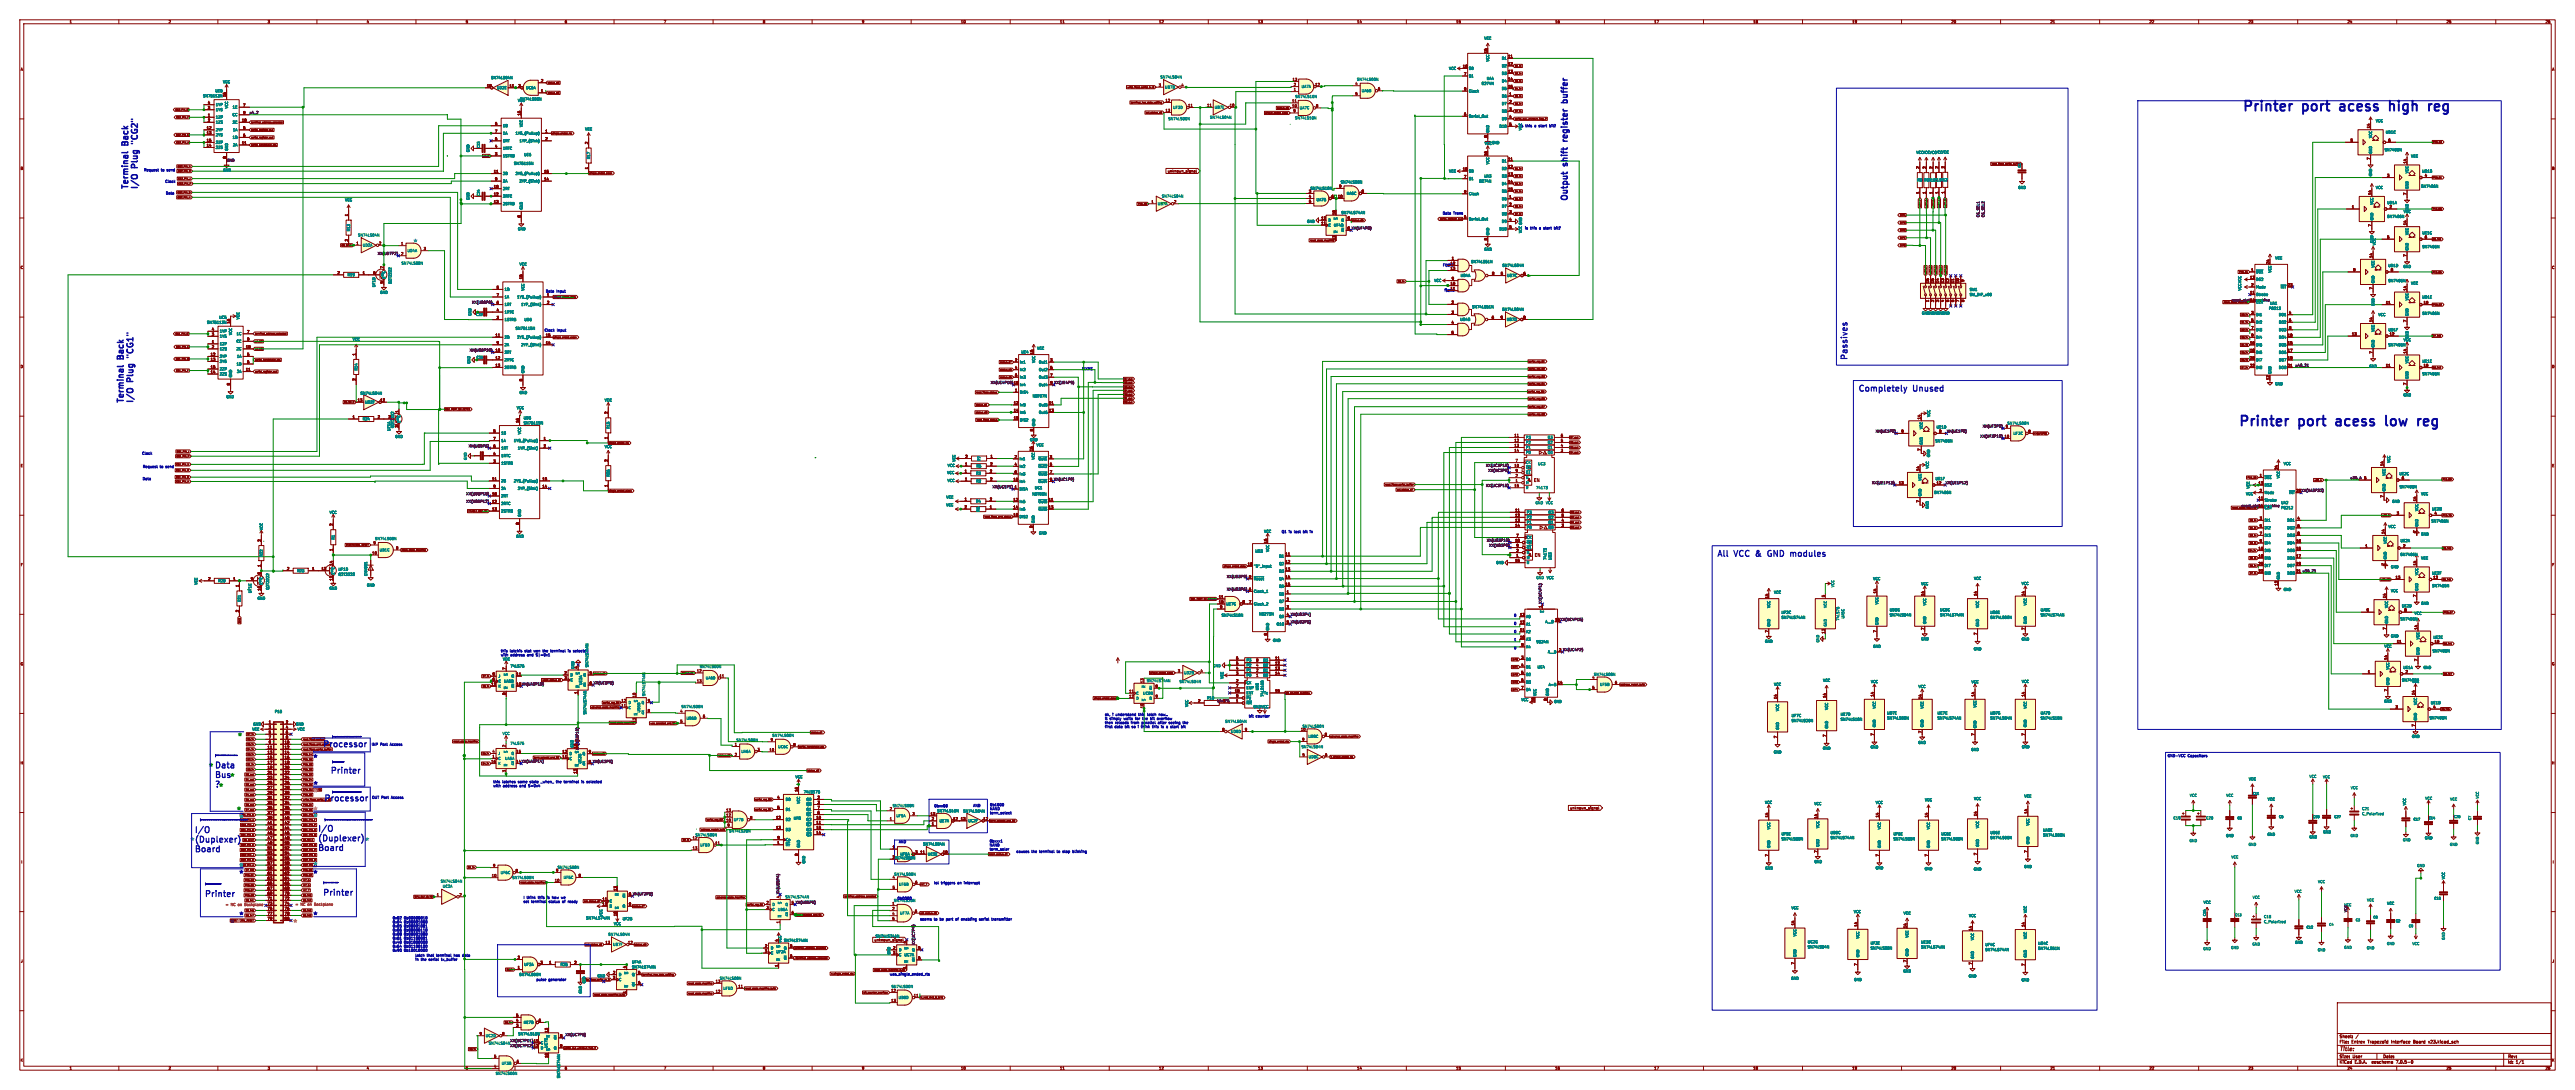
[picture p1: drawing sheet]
<svg xmlns="http://www.w3.org/2000/svg" width="1300mm" height="550mm" viewBox="0 0 1300 550" stroke-linecap="round" stroke-linejoin="round" font-family="sans-serif">
<defs><g id="words">
<g font-size="7" fill="#0000c2">
<text x="1132" y="56">Printer</text>
<text x="1162" y="56">port</text>
<text x="1183" y="56">acess</text>
<text x="1209" y="56">high</text>
<text x="1230" y="56">reg</text>
<text x="1130" y="215">Printer</text>
<text x="1160" y="215">port</text>
<text x="1181" y="215">acess</text>
<text x="1207" y="215">low</text>
<text x="1225" y="215">reg</text>
</g>
<g font-size="4.2" fill="#0000c2">
<text x="792" y="49" transform="rotate(-90 792 49)">buffer</text>
<text x="70" y="71" transform="rotate(-90 70 71)">&quot;CG2&quot;</text>
<text x="792" y="70" transform="rotate(-90 792 70)">register</text>
<text x="65" y="73" transform="rotate(-90 65 73)">Back</text>
<text x="792" y="83" transform="rotate(-90 792 83)">shift</text>
<text x="70" y="85" transform="rotate(-90 70 85)">Plug</text>
<text x="65" y="96" transform="rotate(-90 65 96)">Terminal</text>
<text x="70" y="96" transform="rotate(-90 70 96)">I/O</text>
<text x="792" y="102" transform="rotate(-90 792 102)">Output</text>
<text x="67" y="179" transform="rotate(-90 67 179)">&quot;CG1&quot;</text>
<text x="63" y="181" transform="rotate(-90 63 181)">Back</text>
<text x="934" y="182" transform="rotate(-90 934 182)">Passives</text>
<text x="67" y="192" transform="rotate(-90 67 192)">Plug</text>
<text x="63" y="204" transform="rotate(-90 63 204)">Terminal</text>
<text x="67" y="204" transform="rotate(-90 67 204)">I/O</text>
<text x="938" y="199">Completely</text>
<text x="966" y="199">Unused</text>
<text x="867" y="282">All</text>
<text x="876" y="282">VCC</text>
<text x="887" y="282">&amp;</text>
<text x="894" y="282">GND</text>
<text x="907" y="282">modules</text>
<text x="163" y="377">Processor</text>
<text x="108" y="388">Data</text>
<text x="108" y="393">Bus*</text>
<text x="167" y="391">Printer</text>
<text x="108" y="398">?</text>
<text x="110" y="399">*</text>
<text x="163" y="405">Processor</text>
<text x="160" y="420">I/O</text>
<text x="98" y="421">I/O</text>
<text x="98" y="425">(Duplexer)</text>
<text x="160" y="425">(Duplexer)</text>
<text x="98" y="430">Board</text>
<text x="160" y="430">Board</text>
<text x="184" y="426">*</text>
<text x="120" y="439">*</text>
<text x="157" y="438">*</text>
<text x="103" y="453">Printer</text>
<text x="163" y="452">Printer</text>
</g>
<g font-size="4.2" fill="#12f4ff">
<text x="208" y="124">*</text>
<text x="120" y="415">*</text>
<text x="157" y="414">*</text>
<text x="95" y="426">*</text>
</g>
<g font-size="4.2" fill="#056608">
<text x="119" y="373">*</text>
<text x="105" y="389">*</text>
<text x="119" y="411">*</text>
</g>
<g font-size="4.2" fill="#000084">
<text x="157" y="384">*</text>
<text x="157" y="398">*</text>
<text x="120" y="443">*</text>
<text x="157" y="443">*</text>
<text x="120" y="464">*</text>
<text x="157" y="464">*</text>
</g>
<g font-size="4.2" fill="#ff26be">
<text x="157" y="402">*</text>
<text x="157" y="411">*</text>
</g>
<text font-size="4.2" x="115" y="467">* *</text>
<text font-size="4.2" fill="#840000" x="147" y="467">*</text>
<text font-size="2.8" fill="#840000" x="1181" y="531">Title:</text>
<g font-size="2.1" fill="#008484">
<text x="771" y="237">&amp;</text>
<text x="771" y="275">&amp;</text>
</g>
<g font-size="2.1" fill="#840000">
<text x="771" y="243">&amp;</text>
<text x="774" y="243">EN</text>
<text x="771" y="281">&amp;</text>
<text x="775" y="281">EN</text>
<text x="1181" y="527">File:</text>
<text x="1181" y="524">Sheet:</text>
<text x="1187" y="527">Entrex</text>
<text x="1195" y="527">Trapezoid</text>
<text x="1207" y="527">Interface</text>
<text x="1218" y="527">Board</text>
<text x="1226" y="527">v23.kicad_sch</text>
<text x="1181" y="537">KiCad</text>
<text x="1181" y="534">Size:</text>
<text x="1188" y="534">User</text>
<text x="1189" y="537">E.D.A.</text>
<text x="1197" y="537">eeschema</text>
<text x="1203" y="534">Date:</text>
<text x="1210" y="537">7.0.5-0</text>
<text x="1266" y="534">Rev:</text>
<text x="1266" y="537">Id:</text>
<text x="1270" y="537">1/1</text>
</g>
<g font-size="1.8" fill="#840000">
<text x="35" y="12">1</text>
<text x="85" y="12">2</text>
<text x="135" y="12">3</text>
<text x="185" y="12">4</text>
<text x="235" y="12">5</text>
<text x="285" y="12">6</text>
<text x="335" y="12">7</text>
<text x="385" y="12">8</text>
<text x="435" y="12">9</text>
<text x="485" y="12">10</text>
<text x="535" y="12">11</text>
<text x="585" y="12">12</text>
<text x="635" y="12">13</text>
<text x="685" y="12">14</text>
<text x="735" y="12">15</text>
<text x="785" y="12">16</text>
<text x="835" y="12">17</text>
<text x="885" y="12">18</text>
<text x="935" y="12">19</text>
<text x="985" y="12">20</text>
<text x="1035" y="12">21</text>
<text x="1085" y="12">22</text>
<text x="1135" y="12">23</text>
<text x="1185" y="12">24</text>
<text x="1235" y="12">25</text>
<text x="1285" y="12">26</text>
<text x="751" y="27" transform="rotate(-90 751 27)">16</text>
<text x="761" y="29">11</text>
<text x="10" y="36">A</text>
<text x="738" y="34">10</text>
<text x="761" y="33">12</text>
<text x="1288" y="36">A</text>
<text x="273" y="42">2</text>
<text x="652" y="41">13</text>
<text x="739" y="38">7</text>
<text x="761" y="37">13</text>
<text x="761" y="41">14</text>
<text x="246" y="44">10</text>
<text x="257" y="44">11</text>
<text x="262" y="44">3</text>
<text x="273" y="47">1</text>
<text x="585" y="44">3</text>
<text x="596" y="44">4</text>
<text x="653" y="46">1</text>
<text x="653" y="43">2</text>
<text x="664" y="43">12</text>
<text x="684" y="43">4</text>
<text x="696" y="46">6</text>
<text x="739" y="46">9</text>
<text x="761" y="44">15</text>
<text x="105" y="53">4</text>
<text x="114" y="49" transform="rotate(-90 114 49)">16</text>
<text x="123" y="54">7</text>
<text x="588" y="51">12</text>
<text x="600" y="54">11</text>
<text x="621" y="54">10</text>
<text x="652" y="52">11</text>
<text x="684" y="48">5</text>
<text x="762" y="48">1</text>
<text x="762" y="52">2</text>
<text x="105" y="59">1</text>
<text x="105" y="55">3</text>
<text x="123" y="58">9</text>
<text x="263" y="58" transform="rotate(-90 263 58)">16</text>
<text x="588" y="57">13</text>
<text x="652" y="54">10</text>
<text x="653" y="57">9</text>
<text x="664" y="54">8</text>
<text x="739" y="58">6</text>
<text x="762" y="56">3</text>
<text x="762" y="60">4</text>
<text x="104" y="65">12</text>
<text x="105" y="61">2</text>
<text x="122" y="61">10</text>
<text x="123" y="65">5</text>
<text x="250" y="63">5</text>
<text x="762" y="64">5</text>
<text x="1197" y="65" transform="rotate(-90 1197 65)">14</text>
<text x="104" y="68">13</text>
<text x="104" y="72">15</text>
<text x="123" y="69">6</text>
<text x="250" y="71">6</text>
<text x="250" y="67">7</text>
<text x="275" y="67">1</text>
<text x="275" y="71">2</text>
<text x="751" y="70" transform="rotate(-90 751 70)">8</text>
<text x="1187" y="72">5</text>
<text x="1206" y="72">6</text>
<text x="104" y="74">14</text>
<text x="122" y="73">11</text>
<text x="250" y="75">4</text>
<text x="297" y="73" transform="rotate(-90 297 73)">2</text>
<text x="114" y="80" transform="rotate(-90 114 80)">8</text>
<text x="250" y="78">3</text>
<text x="751" y="79" transform="rotate(-90 751 79)">16</text>
<text x="761" y="81">11</text>
<text x="1197" y="81" transform="rotate(-90 1197 81)">7</text>
<text x="1215" y="83" transform="rotate(-90 1215 83)">14</text>
<text x="10" y="86">B</text>
<text x="249" y="87">11</text>
<text x="275" y="87">15</text>
<text x="297" y="86" transform="rotate(-90 297 86)">1</text>
<text x="589" y="87">unknown_signal</text>
<text x="738" y="86">10</text>
<text x="739" y="90">7</text>
<text x="761" y="85">12</text>
<text x="761" y="89">13</text>
<text x="969" y="85" transform="rotate(-90 969 85)">2</text>
<text x="972" y="85" transform="rotate(-90 972 85)">2</text>
<text x="976" y="85" transform="rotate(-90 976 85)">2</text>
<text x="979" y="85" transform="rotate(-90 979 85)">2</text>
<text x="982" y="85" transform="rotate(-90 982 85)">2</text>
<text x="1205" y="89">3</text>
<text x="1224" y="89">4</text>
<text x="1288" y="86">B</text>
<text x="249" y="95">10</text>
<text x="250" y="91">9</text>
<text x="275" y="91">14</text>
<text x="676" y="95">9</text>
<text x="761" y="92">14</text>
<text x="249" y="99">12</text>
<text x="661" y="97">3</text>
<text x="661" y="100">4</text>
<text x="672" y="100">6</text>
<text x="675" y="100">10</text>
<text x="687" y="97">8</text>
<text x="739" y="98">9</text>
<text x="761" y="96">15</text>
<text x="762" y="100">1</text>
<text x="969" y="98" transform="rotate(-90 969 98)">1</text>
<text x="972" y="98" transform="rotate(-90 972 98)">1</text>
<text x="976" y="98" transform="rotate(-90 976 98)">1</text>
<text x="979" y="98" transform="rotate(-90 979 98)">1</text>
<text x="982" y="98" transform="rotate(-90 982 98)">1</text>
<text x="1197" y="98" transform="rotate(-90 1197 98)">14</text>
<text x="1215" y="99" transform="rotate(-90 1215 99)">7</text>
<text x="249" y="103">13</text>
<text x="581" y="103">1</text>
<text x="593" y="103">2</text>
<text x="661" y="102">5</text>
<text x="762" y="104">2</text>
<text x="762" y="108">3</text>
<text x="1187" y="105">1</text>
<text x="1206" y="105">2</text>
<text x="176" y="109" transform="rotate(-90 176 109)">1</text>
<text x="263" y="110" transform="rotate(-90 263 110)">8</text>
<text x="667" y="113">11</text>
<text x="667" y="111">12</text>
<text x="674" y="109" transform="rotate(-90 674 109)">10</text>
<text x="680" y="111">9</text>
<text x="739" y="110">6</text>
<text x="762" y="112">4</text>
<text x="1215" y="114" transform="rotate(-90 1215 114)">14</text>
<text x="680" y="116">8</text>
<text x="762" y="115">5</text>
<text x="1197" y="114" transform="rotate(-90 1197 114)">7</text>
<text x="176" y="122" transform="rotate(-90 176 122)">2</text>
<text x="180" y="124">1</text>
<text x="191" y="124">2</text>
<text x="202" y="124">1</text>
<text x="674" y="121" transform="rotate(-90 674 121)">13</text>
<text x="751" y="121" transform="rotate(-90 751 121)">8</text>
<text x="1205" y="120">5</text>
<text x="1224" y="120">6</text>
<text x="202" y="129">2</text>
<text x="214" y="126">3</text>
<text x="733" y="131">1</text>
<text x="1198" y="130" transform="rotate(-90 1198 130)">14</text>
<text x="1215" y="130" transform="rotate(-90 1215 130)">7</text>
<text x="10" y="136">C</text>
<text x="194" y="136" transform="rotate(-90 194 136)">7</text>
<text x="732" y="134">12</text>
<text x="732" y="136">13</text>
<text x="1136" y="137">1</text>
<text x="1146" y="133" transform="rotate(-90 1146 133)">24</text>
<text x="1188" y="137">9</text>
<text x="1207" y="137">8</text>
<text x="1288" y="136">C</text>
<text x="170" y="138">2</text>
<text x="183" y="138">1</text>
<text x="188" y="138">6</text>
<text x="194" y="143" transform="rotate(-90 194 143)">5</text>
<text x="264" y="141" transform="rotate(-90 264 141)">16</text>
<text x="732" y="144">10</text>
<text x="733" y="141">9</text>
<text x="753" y="139">8</text>
<text x="758" y="139">5</text>
<text x="769" y="139">6</text>
<text x="974" y="143" transform="rotate(-90 974 143)">16</text>
<text x="977" y="143" transform="rotate(-90 977 143)">15</text>
<text x="979" y="143" transform="rotate(-90 979 143)">14</text>
<text x="982" y="143" transform="rotate(-90 982 143)">13</text>
<text x="984" y="143" transform="rotate(-90 984 143)">12</text>
<text x="987" y="143" transform="rotate(-90 987 143)">11</text>
<text x="989" y="143" transform="rotate(-90 989 143)">10</text>
<text x="992" y="142" transform="rotate(-90 992 142)">9</text>
<text x="1136" y="141">13</text>
<text x="251" y="146">5</text>
<text x="251" y="150">7</text>
<text x="276" y="150">1</text>
<text x="732" y="146">11</text>
<text x="1136" y="148">11</text>
<text x="1136" y="145">2</text>
<text x="1155" y="145">23</text>
<text x="1198" y="146" transform="rotate(-90 1198 146)">7</text>
<text x="1215" y="147" transform="rotate(-90 1215 147)">14</text>
<text x="251" y="153">6</text>
<text x="276" y="153">2</text>
<text x="733" y="153">2</text>
<text x="974" y="153" transform="rotate(-90 974 153)">1</text>
<text x="977" y="153" transform="rotate(-90 977 153)">2</text>
<text x="979" y="153" transform="rotate(-90 979 153)">3</text>
<text x="982" y="153" transform="rotate(-90 982 153)">4</text>
<text x="984" y="153" transform="rotate(-90 984 153)">5</text>
<text x="987" y="153" transform="rotate(-90 987 153)">6</text>
<text x="989" y="153" transform="rotate(-90 989 153)">7</text>
<text x="992" y="153" transform="rotate(-90 992 153)">8</text>
<text x="1127" y="152">reset_state_machine</text>
<text x="1136" y="152">14</text>
<text x="1204" y="153">11</text>
<text x="1223" y="153">10</text>
<text x="251" y="161">3</text>
<text x="251" y="157">4</text>
<text x="733" y="158">3</text>
<text x="753" y="161">6</text>
<text x="757" y="161">9</text>
<text x="769" y="161">8</text>
<text x="1136" y="159">3</text>
<text x="1155" y="159">4</text>
<text x="107" y="167">4</text>
<text x="116" y="163" transform="rotate(-90 116 163)">16</text>
<text x="733" y="164">4</text>
<text x="1136" y="162">5</text>
<text x="1136" y="166">7</text>
<text x="1155" y="162">6</text>
<text x="1155" y="166">8</text>
<text x="1198" y="163" transform="rotate(-90 1198 163)">14</text>
<text x="1215" y="163" transform="rotate(-90 1215 163)">7</text>
<text x="107" y="173">1</text>
<text x="107" y="169">3</text>
<text x="125" y="168">7</text>
<text x="125" y="172">9</text>
<text x="250" y="170">11</text>
<text x="251" y="174">9</text>
<text x="275" y="174">14</text>
<text x="275" y="170">15</text>
<text x="733" y="169">5</text>
<text x="1136" y="174">16</text>
<text x="1136" y="170">9</text>
<text x="1155" y="170">10</text>
<text x="1155" y="174">15</text>
<text x="1187" y="169">13</text>
<text x="1206" y="169">12</text>
<text x="106" y="180">12</text>
<text x="107" y="176">2</text>
<text x="124" y="176">10</text>
<text x="125" y="180">5</text>
<text x="180" y="179" transform="rotate(-90 180 179)">1</text>
<text x="250" y="178">10</text>
<text x="522" y="179" transform="rotate(-90 522 179)">16</text>
<text x="1136" y="178">18</text>
<text x="1155" y="178">17</text>
<text x="1198" y="179" transform="rotate(-90 1198 179)">7</text>
<text x="1215" y="178" transform="rotate(-90 1215 178)">14</text>
<text x="10" y="186">D</text>
<text x="106" y="182">13</text>
<text x="106" y="186">15</text>
<text x="125" y="183">6</text>
<text x="250" y="181">12</text>
<text x="250" y="185">13</text>
<text x="512" y="182">2</text>
<text x="530" y="182">3</text>
<text x="1136" y="181">20</text>
<text x="1136" y="185">22</text>
<text x="1155" y="181">19</text>
<text x="1155" y="185">21</text>
<text x="1204" y="185">11</text>
<text x="1223" y="185">10</text>
<text x="1288" y="186">D</text>
<text x="106" y="188">14</text>
<text x="124" y="187">11</text>
<text x="512" y="186">4</text>
<text x="512" y="190">6</text>
<text x="530" y="186">5</text>
<text x="530" y="190">7</text>
<text x="1146" y="192" transform="rotate(-90 1146 192)">12</text>
<text x="116" y="194" transform="rotate(-90 116 194)">8</text>
<text x="180" y="192" transform="rotate(-90 180 192)">2</text>
<text x="264" y="192" transform="rotate(-90 264 192)">8</text>
<text x="512" y="194">10</text>
<text x="512" y="198">1</text>
<text x="530" y="194">9</text>
<text x="1215" y="194" transform="rotate(-90 1215 194)">7</text>
<text x="180" y="203">13</text>
<text x="192" y="203">12</text>
<text x="201" y="208" transform="rotate(-90 201 208)">1</text>
<text x="307" y="209" transform="rotate(-90 307 209)">2</text>
<text x="512" y="204">12</text>
<text x="512" y="208">14</text>
<text x="529" y="204">11</text>
<text x="529" y="208">13</text>
<text x="178" y="211">1</text>
<text x="191" y="211">2</text>
<text x="196" y="211">2</text>
<text x="201" y="216" transform="rotate(-90 201 216)">3</text>
<text x="262" y="213" transform="rotate(-90 262 213)">16</text>
<text x="512" y="212">15</text>
<text x="970" y="212" transform="rotate(-90 970 212)">14</text>
<text x="249" y="218">5</text>
<text x="307" y="222" transform="rotate(-90 307 222)">1</text>
<text x="522" y="218" transform="rotate(-90 522 218)">8</text>
<text x="764" y="220">11</text>
<text x="788" y="220">6</text>
<text x="960" y="218">9</text>
<text x="979" y="218">8</text>
<text x="1012" y="221">10</text>
<text x="1024" y="218">8</text>
<text x="249" y="226">6</text>
<text x="249" y="222">7</text>
<text x="274" y="222">1</text>
<text x="274" y="226">2</text>
<text x="521" y="228" transform="rotate(-90 521 228)">16</text>
<text x="764" y="223">12</text>
<text x="764" y="226">13</text>
<text x="788" y="226">4</text>
<text x="788" y="223">5</text>
<text x="970" y="228" transform="rotate(-90 970 228)">7</text>
<text x="249" y="234">3</text>
<text x="249" y="230">4</text>
<text x="307" y="233" transform="rotate(-90 307 233)">2</text>
<text x="487" y="231">2</text>
<text x="500" y="231">1</text>
<text x="512" y="231">2</text>
<text x="530" y="231">3</text>
<text x="764" y="228">14</text>
<text x="765" y="233">7</text>
<text x="788" y="228">3</text>
<text x="10" y="236">E</text>
<text x="487" y="239">1</text>
<text x="487" y="235">1</text>
<text x="500" y="239">2</text>
<text x="500" y="235">2</text>
<text x="512" y="235">4</text>
<text x="512" y="239">6</text>
<text x="530" y="235">5</text>
<text x="530" y="239">7</text>
<text x="764" y="236">10</text>
<text x="765" y="238">9</text>
<text x="969" y="238" transform="rotate(-90 969 238)">14</text>
<text x="1150" y="237" transform="rotate(-90 1150 237)">24</text>
<text x="1203" y="235" transform="rotate(-90 1203 235)">14</text>
<text x="1288" y="236">E</text>
<text x="248" y="242">11</text>
<text x="274" y="242">15</text>
<text x="307" y="246" transform="rotate(-90 307 246)">1</text>
<text x="487" y="243">1</text>
<text x="500" y="243">2</text>
<text x="512" y="243">10</text>
<text x="530" y="243">9</text>
<text x="764" y="246">15</text>
<text x="765" y="243">1</text>
<text x="765" y="241">2</text>
<text x="959" y="244">13</text>
<text x="978" y="244">12</text>
<text x="1140" y="245">13</text>
<text x="1141" y="241">1</text>
<text x="1193" y="242">5</text>
<text x="1212" y="242">6</text>
<text x="248" y="250">10</text>
<text x="249" y="246">9</text>
<text x="274" y="246">14</text>
<text x="512" y="247">1</text>
<text x="1141" y="248">2</text>
<text x="1159" y="248">23 XX(UA2P23)</text>
<text x="1159" y="248">23</text>
<text x="1203" y="251" transform="rotate(-90 1203 251)">7</text>
<text x="248" y="254">12</text>
<text x="248" y="258">13</text>
<text x="487" y="257">2</text>
<text x="487" y="253">1</text>
<text x="500" y="257">1</text>
<text x="500" y="253">2</text>
<text x="512" y="253">12</text>
<text x="512" y="257">14</text>
<text x="529" y="253">11</text>
<text x="529" y="257">13</text>
<text x="969" y="254" transform="rotate(-90 969 254)">7</text>
<text x="1132" y="256">reset_state_machine</text>
<text x="1140" y="252">11</text>
<text x="1140" y="256">14</text>
<text x="1220" y="253" transform="rotate(-90 1220 253)">14</text>
<text x="512" y="261">15</text>
<text x="765" y="258">11</text>
<text x="765" y="261">12</text>
<text x="765" y="263">13</text>
<text x="788" y="263">4</text>
<text x="788" y="261">5</text>
<text x="788" y="258">6</text>
<text x="1141" y="262">3</text>
<text x="1160" y="262">4</text>
<text x="1210" y="260">3</text>
<text x="1229" y="260">4</text>
<text x="168" y="265" transform="rotate(-90 168 265)">2</text>
<text x="262" y="265" transform="rotate(-90 262 265)">8</text>
<text x="521" y="267" transform="rotate(-90 521 267)">8</text>
<text x="765" y="266">14</text>
<text x="788" y="266">3</text>
<text x="1141" y="266">5</text>
<text x="1141" y="270">7</text>
<text x="1160" y="266">6</text>
<text x="1160" y="270">8</text>
<text x="1204" y="270" transform="rotate(-90 1204 270)">14</text>
<text x="1220" y="269" transform="rotate(-90 1220 269)">7</text>
<text x="132" y="273" transform="rotate(-90 132 273)">2</text>
<text x="188" y="275">9</text>
<text x="640" y="274" transform="rotate(-90 640 274)">16</text>
<text x="765" y="274">10</text>
<text x="765" y="271">7</text>
<text x="1141" y="274">9</text>
<text x="1159" y="274">10</text>
<text x="168" y="278" transform="rotate(-90 168 278)">1</text>
<text x="188" y="280">10</text>
<text x="200" y="277">8</text>
<text x="649" y="280">11</text>
<text x="765" y="281">1</text>
<text x="765" y="279">2</text>
<text x="765" y="276">9</text>
<text x="1140" y="278">16</text>
<text x="1140" y="281">18</text>
<text x="1159" y="278">15</text>
<text x="1159" y="281">17</text>
<text x="1194" y="276">1</text>
<text x="1213" y="276">2</text>
<text x="10" y="286">F</text>
<text x="132" y="286" transform="rotate(-90 132 286)">1</text>
<text x="145" y="288">2</text>
<text x="157" y="288">1</text>
<text x="162" y="288">13</text>
<text x="168" y="285" transform="rotate(-90 168 285)">14</text>
<text x="630" y="285">10</text>
<text x="649" y="284">12</text>
<text x="765" y="284">15</text>
<text x="1140" y="285">20</text>
<text x="1159" y="285">19</text>
<text x="1204" y="285" transform="rotate(-90 1204 285)">7</text>
<text x="1220" y="285" transform="rotate(-90 1220 285)">14</text>
<text x="1288" y="286">F</text>
<text x="105" y="293">2</text>
<text x="118" y="293">1</text>
<text x="127" y="293">9</text>
<text x="132" y="290" transform="rotate(-90 132 290)">8</text>
<text x="168" y="293" transform="rotate(-90 168 293)">12</text>
<text x="630" y="292">9</text>
<text x="649" y="288">13</text>
<text x="649" y="292">14</text>
<text x="1140" y="289">22</text>
<text x="1159" y="289">21 u36_21</text>
<text x="1159" y="289">21</text>
<text x="1209" y="292">13</text>
<text x="1228" y="292">12</text>
<text x="121" y="296" transform="rotate(-90 121 296)">1</text>
<text x="132" y="298" transform="rotate(-90 132 298)">10</text>
<text x="630" y="298">6</text>
<text x="649" y="296">15</text>
<text x="649" y="299">1</text>
<text x="947" y="300" transform="rotate(-90 947 300)">14</text>
<text x="1150" y="296" transform="rotate(-90 1150 296)">12</text>
<text x="615" y="305">10</text>
<text x="615" y="302">11</text>
<text x="627" y="305">8</text>
<text x="630" y="305">7</text>
<text x="649" y="303">2</text>
<text x="893" y="302" transform="rotate(-90 893 302)">14</text>
<text x="921" y="301" transform="rotate(-90 921 301)">5</text>
<text x="971" y="301" transform="rotate(-90 971 301)">14</text>
<text x="998" y="301" transform="rotate(-90 998 301)">14</text>
<text x="1022" y="301" transform="rotate(-90 1022 301)">14</text>
<text x="1205" y="302" transform="rotate(-90 1205 302)">14</text>
<text x="1220" y="301" transform="rotate(-90 1220 301)">7</text>
<text x="121" y="309" transform="rotate(-90 121 309)">2</text>
<text x="616" y="307">9</text>
<text x="649" y="307">3</text>
<text x="649" y="311">4</text>
<text x="767" y="311">13</text>
<text x="778" y="307" transform="rotate(-90 778 307)">1</text>
<text x="1195" y="309">9</text>
<text x="1214" y="309">8</text>
<text x="649" y="315">5</text>
<text x="767" y="315">12</text>
<text x="785" y="313">15 XX(UC4P15)</text>
<text x="785" y="313">15</text>
<text x="971" y="318" transform="rotate(-90 971 318)">7</text>
<text x="1022" y="318" transform="rotate(-90 1022 318)">7</text>
<text x="1205" y="318" transform="rotate(-90 1205 318)">7</text>
<text x="1220" y="318" transform="rotate(-90 1220 318)">14</text>
<text x="640" y="321" transform="rotate(-90 640 321)">8</text>
<text x="767" y="322">10</text>
<text x="767" y="319">11</text>
<text x="893" y="319" transform="rotate(-90 893 319)">7</text>
<text x="921" y="320" transform="rotate(-90 921 320)">13</text>
<text x="947" y="319" transform="rotate(-90 947 319)">7</text>
<text x="998" y="321" transform="rotate(-90 998 321)">7</text>
<text x="768" y="326">9</text>
<text x="787" y="329">2</text>
<text x="1210" y="325">11</text>
<text x="1229" y="325">10</text>
<text x="10" y="336">G</text>
<text x="624" y="335">5</text>
<text x="624" y="333">6</text>
<text x="634" y="334">8</text>
<text x="644" y="333">11</text>
<text x="644" y="335">12</text>
<text x="768" y="333">3</text>
<text x="1205" y="333" transform="rotate(-90 1205 333)">14</text>
<text x="1220" y="334" transform="rotate(-90 1220 334)">7</text>
<text x="1288" y="336">G</text>
<text x="249" y="341">9</text>
<text x="255" y="338" transform="rotate(-90 255 338)">7</text>
<text x="261" y="341">11</text>
<text x="285" y="340">2</text>
<text x="292" y="337" transform="rotate(-90 292 337)">4</text>
<text x="298" y="340">5</text>
<text x="352" y="339">12</text>
<text x="363" y="342">11</text>
<text x="595" y="339">3</text>
<text x="606" y="339">4</text>
<text x="624" y="341">3</text>
<text x="624" y="338">4</text>
<text x="634" y="342">1</text>
<text x="634" y="339">2</text>
<text x="634" y="337">4</text>
<text x="644" y="338">13</text>
<text x="644" y="341">14</text>
<text x="768" y="336">4</text>
<text x="768" y="340">5</text>
<text x="1195" y="340">1</text>
<text x="1214" y="340">2</text>
<text x="248" y="346">12</text>
<text x="249" y="344">6</text>
<text x="261" y="346">10 XX(UA5P10)</text>
<text x="261" y="346">10</text>
<text x="285" y="343">3</text>
<text x="298" y="345">6</text>
<text x="352" y="344">13</text>
<text x="577" y="345" transform="rotate(-90 577 345)">13</text>
<text x="583" y="347">8</text>
<text x="624" y="344">2</text>
<text x="624" y="347">7</text>
<text x="768" y="344">6</text>
<text x="768" y="348">7</text>
<text x="786" y="345">14</text>
<text x="804" y="348">5</text>
<text x="815" y="345">6</text>
<text x="255" y="351" transform="rotate(-90 255 351)">8</text>
<text x="292" y="350" transform="rotate(-90 292 350)">1</text>
<text x="321" y="352" transform="rotate(-90 321 352)">10</text>
<text x="570" y="350">11</text>
<text x="583" y="352">9</text>
<text x="623" y="349">10</text>
<text x="624" y="352">9</text>
<text x="644" y="349">15</text>
<text x="781" y="354" transform="rotate(-90 781 354)">8</text>
<text x="897" y="353" transform="rotate(-90 897 353)">14</text>
<text x="922" y="352" transform="rotate(-90 922 352)">14</text>
<text x="946" y="352" transform="rotate(-90 946 352)">14</text>
<text x="970" y="353" transform="rotate(-90 970 353)">14</text>
<text x="997" y="352" transform="rotate(-90 997 352)">14</text>
<text x="1022" y="352" transform="rotate(-90 1022 352)">14</text>
<text x="1205" y="349" transform="rotate(-90 1205 349)">7</text>
<text x="1219" y="351" transform="rotate(-90 1219 351)">14</text>
<text x="314" y="357">11</text>
<text x="314" y="354">12</text>
<text x="327" y="359">8</text>
<text x="327" y="354">9</text>
<text x="343" y="360">4</text>
<text x="605" y="354">2</text>
<text x="617" y="354">1</text>
<text x="624" y="354">1</text>
<text x="775" y="354" transform="rotate(-90 775 354)">16</text>
<text x="1209" y="358">3</text>
<text x="1228" y="358">4</text>
<text x="136" y="365">1</text>
<text x="144" y="365">2</text>
<text x="321" y="365" transform="rotate(-90 321 365)">13</text>
<text x="343" y="365">5</text>
<text x="355" y="362">6</text>
<text x="136" y="368">3</text>
<text x="136" y="370">5</text>
<text x="144" y="368">4</text>
<text x="144" y="370">6</text>
<text x="617" y="369">8</text>
<text x="628" y="369">9</text>
<text x="669" y="371">8</text>
<text x="922" y="372" transform="rotate(-90 922 372)">7</text>
<text x="946" y="371" transform="rotate(-90 946 371)">7</text>
<text x="970" y="370" transform="rotate(-90 970 370)">7</text>
<text x="997" y="371" transform="rotate(-90 997 371)">7</text>
<text x="1022" y="371" transform="rotate(-90 1022 371)">7</text>
<text x="1219" y="367" transform="rotate(-90 1219 367)">7</text>
<text x="135" y="378">11</text>
<text x="136" y="373">7</text>
<text x="136" y="375">9</text>
<text x="144" y="375">10</text>
<text x="144" y="378">12</text>
<text x="144" y="373">8</text>
<text x="255" y="377" transform="rotate(-90 255 377)">2</text>
<text x="371" y="376">1</text>
<text x="389" y="374">9</text>
<text x="400" y="377">8</text>
<text x="657" y="374">9</text>
<text x="897" y="373" transform="rotate(-90 897 373)">7</text>
<text x="135" y="380">13</text>
<text x="135" y="383">15</text>
<text x="144" y="380">14</text>
<text x="144" y="383">16</text>
<text x="248" y="382">1</text>
<text x="248" y="380">4</text>
<text x="261" y="380">15</text>
<text x="284" y="383">11</text>
<text x="284" y="380">12</text>
<text x="292" y="379" transform="rotate(-90 292 379)">XX(UE3P10)</text>
<text x="297" y="380">9</text>
<text x="371" y="382">2</text>
<text x="382" y="379">3</text>
<text x="388" y="379">10</text>
<text x="657" y="382">5</text>
<text x="669" y="382">6</text>
<text x="10" y="386">H</text>
<text x="135" y="385">17</text>
<text x="135" y="388">19</text>
<text x="144" y="385">18</text>
<text x="144" y="388">20</text>
<text x="248" y="385">16</text>
<text x="255" y="390" transform="rotate(-90 255 390)">3</text>
<text x="258" y="386">~{Q}</text>
<text x="297" y="385">8</text>
<text x="1288" y="386">H</text>
<text x="135" y="391">21</text>
<text x="135" y="393">23</text>
<text x="135" y="396">25</text>
<text x="144" y="391">22</text>
<text x="144" y="393">24</text>
<text x="144" y="396">26</text>
<text x="291" y="390" transform="rotate(-90 291 390)">13</text>
<text x="135" y="398">27</text>
<text x="135" y="401">29</text>
<text x="144" y="398">28</text>
<text x="144" y="401">30</text>
<text x="403" y="400" transform="rotate(-90 403 400)">16</text>
<text x="135" y="403">31</text>
<text x="135" y="406">33</text>
<text x="144" y="403">32</text>
<text x="144" y="406">34</text>
<text x="392" y="403">4</text>
<text x="413" y="403">2</text>
<text x="413" y="406">3</text>
<text x="135" y="408">35</text>
<text x="135" y="411">37</text>
<text x="135" y="413">39</text>
<text x="144" y="408">36</text>
<text x="144" y="411">38</text>
<text x="144" y="413">40</text>
<text x="367" y="412">12</text>
<text x="367" y="410">13</text>
<text x="379" y="413">8</text>
<text x="392" y="413">12</text>
<text x="392" y="408">5</text>
<text x="412" y="413">10</text>
<text x="413" y="411">6</text>
<text x="413" y="408">7</text>
<text x="449" y="414">1</text>
<text x="449" y="409">2</text>
<text x="461" y="411">3</text>
<text x="470" y="411">13</text>
<text x="470" y="414">2</text>
<text x="481" y="414">12</text>
<text x="485" y="414">13</text>
<text x="496" y="414">12</text>
<text x="793" y="409">unknown_signal</text>
<text x="893" y="413" transform="rotate(-90 893 413)">14</text>
<text x="917" y="413" transform="rotate(-90 917 413)">14</text>
<text x="949" y="413" transform="rotate(-90 949 413)">14</text>
<text x="973" y="413" transform="rotate(-90 973 413)">14</text>
<text x="998" y="412" transform="rotate(-90 998 412)">14</text>
<text x="1024" y="411" transform="rotate(-90 1024 411)">14</text>
<text x="135" y="416">41</text>
<text x="135" y="419">43</text>
<text x="144" y="416">42</text>
<text x="144" y="419">44</text>
<text x="367" y="415">10</text>
<text x="367" y="417">9</text>
<text x="392" y="418">13</text>
<text x="412" y="416">11</text>
<text x="412" y="418">15</text>
<text x="470" y="417">1</text>
<text x="135" y="421">45</text>
<text x="135" y="424">47</text>
<text x="144" y="421">46</text>
<text x="144" y="424">48</text>
<text x="392" y="423">9</text>
<text x="412" y="421">14</text>
<text x="135" y="426">49</text>
<text x="135" y="429">51</text>
<text x="135" y="431">53</text>
<text x="144" y="426">50</text>
<text x="144" y="429">52</text>
<text x="144" y="431">54</text>
<text x="350" y="429">13</text>
<text x="361" y="426">11</text>
<text x="392" y="426">1</text>
<text x="451" y="428">1</text>
<text x="462" y="431">3</text>
<text x="464" y="431">11</text>
<text x="476" y="431">10</text>
<text x="917" y="430" transform="rotate(-90 917 430)">7</text>
<text x="998" y="432" transform="rotate(-90 998 432)">7</text>
<text x="1024" y="430" transform="rotate(-90 1024 430)">7</text>
<text x="11" y="436">I</text>
<text x="135" y="434">55</text>
<text x="135" y="436">57</text>
<text x="144" y="434">56</text>
<text x="144" y="436">58</text>
<text x="249" y="438">9</text>
<text x="403" y="432" transform="rotate(-90 403 432)">8</text>
<text x="451" y="433">2</text>
<text x="893" y="432" transform="rotate(-90 893 432)">7</text>
<text x="949" y="432" transform="rotate(-90 949 432)">7</text>
<text x="973" y="432" transform="rotate(-90 973 432)">7</text>
<text x="1289" y="436">I</text>
<text x="135" y="439">59</text>
<text x="135" y="441">61</text>
<text x="135" y="444">63</text>
<text x="144" y="439">60</text>
<text x="144" y="441">62</text>
<text x="144" y="444">64</text>
<text x="248" y="443">10</text>
<text x="260" y="440">8</text>
<text x="292" y="443">8</text>
<text x="135" y="446">65</text>
<text x="135" y="449">67</text>
<text x="144" y="446">66</text>
<text x="144" y="449">68</text>
<text x="280" y="445">10</text>
<text x="311" y="450" transform="rotate(-90 311 450)">13</text>
<text x="451" y="449">5</text>
<text x="462" y="446">6</text>
<text x="135" y="452">69</text>
<text x="135" y="454">71</text>
<text x="144" y="452">70</text>
<text x="144" y="454">72</text>
<text x="220" y="452">1</text>
<text x="232" y="452">2</text>
<text x="304" y="454">11</text>
<text x="317" y="452">8</text>
<text x="135" y="457">73</text>
<text x="135" y="459">75</text>
<text x="135" y="462">77</text>
<text x="144" y="457">74</text>
<text x="144" y="459">76</text>
<text x="144" y="462">78</text>
<text x="304" y="457">12</text>
<text x="317" y="457">9</text>
<text x="387" y="456">2</text>
<text x="387" y="459">3</text>
<text x="400" y="461">6</text>
<text x="450" y="457">1</text>
<text x="450" y="459">2</text>
<text x="450" y="462">4</text>
<text x="462" y="461">6</text>
<text x="135" y="464">79</text>
<text x="144" y="464">80</text>
<text x="311" y="462" transform="rotate(-90 311 462)">10</text>
<text x="394" y="466" transform="rotate(-90 394 466)">1</text>
<text x="450" y="464">5</text>
<text x="906" y="467" transform="rotate(-90 906 467)">14</text>
<text x="938" y="468" transform="rotate(-90 938 468)">14</text>
<text x="1022" y="468" transform="rotate(-90 1022 468)">14</text>
<text x="963" y="468" transform="rotate(-90 963 468)">14</text>
<text x="996" y="470" transform="rotate(-90 996 470)">14</text>
<text x="306" y="476">13</text>
<text x="317" y="476">12</text>
<text x="386" y="478">2</text>
<text x="393" y="475" transform="rotate(-90 393 475)">4</text>
<text x="395" y="476" transform="rotate(-90 395 476)">VCC</text>
<text x="399" y="478">5</text>
<text x="441" y="475">unknown_signal</text>
<text x="451" y="479">2</text>
<text x="458" y="476" transform="rotate(-90 458 476)">4</text>
<text x="463" y="479">5</text>
<text x="10" y="486">J</text>
<text x="261" y="484">2</text>
<text x="386" y="481">3</text>
<text x="399" y="483">6</text>
<text x="451" y="482">3</text>
<text x="463" y="484">6</text>
<text x="963" y="486" transform="rotate(-90 963 486)">7</text>
<text x="1288" y="486">J</text>
<text x="261" y="489">1</text>
<text x="273" y="486">3</text>
<text x="277" y="486">1</text>
<text x="290" y="486">2</text>
<text x="309" y="492">2</text>
<text x="316" y="489" transform="rotate(-90 316 489)">4</text>
<text x="322" y="492">5</text>
<text x="393" y="488" transform="rotate(-90 393 488)">1</text>
<text x="458" y="489" transform="rotate(-90 458 489)">1</text>
<text x="906" y="487" transform="rotate(-90 906 487)">7</text>
<text x="938" y="487" transform="rotate(-90 938 487)">7</text>
<text x="996" y="487" transform="rotate(-90 996 487)">7</text>
<text x="1022" y="488" transform="rotate(-90 1022 488)">7</text>
<text x="309" y="494">3</text>
<text x="322" y="497">6</text>
<text x="361" y="496">13</text>
<text x="316" y="501" transform="rotate(-90 316 501)">1</text>
<text x="361" y="501">12</text>
<text x="373" y="499">11</text>
<text x="450" y="501">12</text>
<text x="461" y="503">11</text>
<text x="450" y="506">13</text>
<text x="260" y="516">4</text>
<text x="260" y="513">5</text>
<text x="272" y="516">6</text>
<text x="260" y="518">3</text>
<text x="277" y="521" transform="rotate(-90 277 521)">13</text>
<text x="242" y="522">9</text>
<text x="253" y="522">8</text>
<text x="269" y="526">11</text>
<text x="283" y="523">8</text>
<text x="249" y="534">5</text>
<text x="269" y="529">12</text>
<text x="277" y="534" transform="rotate(-90 277 534)">10</text>
<text x="283" y="529">9</text>
<text x="10" y="536">K</text>
<text x="35" y="540">1</text>
<text x="85" y="540">2</text>
<text x="135" y="540">3</text>
<text x="185" y="540">4</text>
<text x="235" y="540">5</text>
<text x="249" y="539">4</text>
<text x="261" y="536">6</text>
<text x="285" y="540">6</text>
<text x="335" y="540">7</text>
<text x="385" y="540">8</text>
<text x="435" y="540">9</text>
<text x="485" y="540">10</text>
<text x="535" y="540">11</text>
<text x="585" y="540">12</text>
<text x="635" y="540">13</text>
<text x="685" y="540">14</text>
<text x="735" y="540">15</text>
<text x="785" y="540">16</text>
<text x="835" y="540">17</text>
<text x="885" y="540">18</text>
<text x="935" y="540">19</text>
<text x="985" y="540">20</text>
<text x="1035" y="540">21</text>
<text x="1085" y="540">22</text>
<text x="1135" y="540">23</text>
<text x="1185" y="540">24</text>
<text x="1235" y="540">25</text>
<text x="1285" y="540">26</text>
<text x="1288" y="536">K</text>
</g>
<g font-size="1.8" fill="#008484">
<text x="749" y="20">VCC</text>
<text x="731" y="35">VCC</text>
<text x="741" y="35">S0</text>
<text x="752" y="31" transform="rotate(-90 752 31)">VCC</text>
<text x="758" y="30">D1</text>
<text x="758" y="34">D2</text>
<text x="248" y="40">SN74LS04N</text>
<text x="586" y="40">SN74LS04N</text>
<text x="685" y="41">SN74LS00N</text>
<text x="741" y="39">S1</text>
<text x="751" y="40">UA4</text>
<text x="758" y="38">D3</text>
<text x="758" y="42">D4</text>
<text x="109" y="47">UE5</text>
<text x="112" y="42">VCC</text>
<text x="251" y="45">UD2E</text>
<text x="265" y="45">UC6A</text>
<text x="588" y="45">UB7B</text>
<text x="657" y="45">UA7A</text>
<text x="687" y="47">UA6B</text>
<text x="741" y="47">Clock</text>
<text x="748" y="43">8274N</text>
<text x="758" y="46">D5</text>
<text x="102" y="49">SN75113N</text>
<text x="109" y="54">1YP</text>
<text x="261" y="52">VCC</text>
<text x="262" y="51">SN74LS00N</text>
<text x="654" y="50">SN74LS10N</text>
<text x="758" y="49">D6</text>
<text x="758" y="53">D7</text>
<text x="109" y="56">1YS</text>
<text x="115" y="55" transform="rotate(-90 115 55)">VCC</text>
<text x="117" y="59">CC</text>
<text x="117" y="55">1C</text>
<text x="592" y="55">UF3D</text>
<text x="613" y="55">UB7E</text>
<text x="656" y="55">UA7C</text>
<text x="741" y="60">Serial_Out</text>
<text x="758" y="57">D8</text>
<text x="109" y="60">1ZP</text>
<text x="109" y="63">1ZS</text>
<text x="117" y="63">2C</text>
<text x="254" y="64">1B</text>
<text x="264" y="64" transform="rotate(-90 264 64)">VCC</text>
<text x="295" y="66">VCC</text>
<text x="590" y="61">SN74LS00N</text>
<text x="611" y="60">SN74LS04N</text>
<text x="654" y="60">SN74LS10N</text>
<text x="757" y="65">D10</text>
<text x="758" y="61">D9</text>
<text x="767" y="64">is</text>
<text x="768" y="66" transform="rotate(-90 768 66)">VCC</text>
<text x="1199" y="62">VCC</text>
<text x="109" y="66">2YP</text>
<text x="109" y="69">2YS</text>
<text x="117" y="70">1B</text>
<text x="118" y="66">1A</text>
<text x="254" y="72">1RT</text>
<text x="254" y="68">1A</text>
<text x="260" y="68">1YS_(Pullup)</text>
<text x="262" y="72">1YP_(Sink)</text>
<text x="752" y="67" transform="rotate(-90 752 67)">GND</text>
<text x="1198" y="70" transform="rotate(-90 1198 70)">VCC</text>
<text x="1204" y="68">UD1C</text>
<text x="109" y="75">2ZS</text>
<text x="109" y="73">2ZP</text>
<text x="115" y="76" transform="rotate(-90 115 76)">GND</text>
<text x="118" y="74">2A</text>
<text x="237" y="77" transform="rotate(-90 237 77)">GND</text>
<text x="254" y="76">1RTC</text>
<text x="749" y="73">VCCGND</text>
<text x="967" y="78">VCCVCCVCCVCCVCC</text>
<text x="1198" y="78" transform="rotate(-90 1198 78)">GND</text>
<text x="1204" y="76">SN7406N</text>
<text x="254" y="80">1STRB</text>
<text x="259" y="83">SN75115N</text>
<text x="264" y="79">UE6</text>
<text x="298" y="80" transform="rotate(-90 298 80)">R17</text>
<text x="752" y="83" transform="rotate(-90 752 83)">VCC</text>
<text x="758" y="82">D1</text>
<text x="1217" y="80">VCC</text>
<text x="113" y="87">GND</text>
<text x="254" y="88">2B</text>
<text x="260" y="88">2YS_(Pullup)</text>
<text x="731" y="87">VCC</text>
<text x="741" y="87">S0</text>
<text x="749" y="90">UA3</text>
<text x="758" y="86">D2</text>
<text x="758" y="90">D3</text>
<text x="1198" y="89" transform="rotate(-90 1198 89)">GND</text>
<text x="1216" y="88" transform="rotate(-90 1216 88)">VCC</text>
<text x="1223" y="87">UD1B</text>
<text x="254" y="92">2A</text>
<text x="262" y="92">2YP_(Sink)</text>
<text x="662" y="96">SN74LS10N</text>
<text x="677" y="93">SN74LS00N</text>
<text x="741" y="91">S1</text>
<text x="747" y="92">8274N</text>
<text x="758" y="94">D4</text>
<text x="968" y="92">R8</text>
<text x="971" y="92">R9R10R11R12</text>
<text x="1019" y="95">GND</text>
<text x="1199" y="95">VCC</text>
<text x="1216" y="95" transform="rotate(-90 1216 95)">GND</text>
<text x="1222" y="95">SN7406N</text>
<text x="174" y="102">VCC</text>
<text x="237" y="101" transform="rotate(-90 237 101)">GND</text>
<text x="254" y="96">2RT</text>
<text x="254" y="100">2RTC</text>
<text x="586" y="100">SN74LS04N</text>
<text x="665" y="102">UA7B</text>
<text x="680" y="98">UA6C</text>
<text x="741" y="99">Clock</text>
<text x="758" y="101">D6</text>
<text x="758" y="97">D5</text>
<text x="254" y="104">2STRB</text>
<text x="264" y="106" transform="rotate(-90 264 106)">GND</text>
<text x="758" y="105">D7</text>
<text x="1198" y="103" transform="rotate(-90 1198 103)">VCC</text>
<text x="1205" y="103">UD1A</text>
<text x="1213" y="108">VCC</text>
<text x="1216" y="107" transform="rotate(-90 1216 107)">GND</text>
<text x="660" y="113">GND</text>
<text x="670" y="112">D</text>
<text x="675" y="111" transform="rotate(-90 675 111)">~{S}</text>
<text x="677" y="108">SN74LS74AN</text>
<text x="677" y="112">Q</text>
<text x="741" y="111">Serial_Out</text>
<text x="758" y="109">D8</text>
<text x="758" y="113">D9</text>
<text x="1198" y="111" transform="rotate(-90 1198 111)">GND</text>
<text x="1205" y="110">SN7406N</text>
<text x="177" y="117" transform="rotate(-90 177 117)">R13</text>
<text x="181" y="120">SN74LS04N</text>
<text x="261" y="116">GND</text>
<text x="670" y="114">C</text>
<text x="673" y="114">UF4B</text>
<text x="675" y="118" transform="rotate(-90 675 118)">~{R}</text>
<text x="677" y="117">~{Q}</text>
<text x="752" y="119" transform="rotate(-90 752 119)">GND</text>
<text x="757" y="116">D10</text>
<text x="768" y="118" transform="rotate(-90 768 118)">VCC GND</text>
<text x="1216" y="119" transform="rotate(-90 1216 119)">VCC</text>
<text x="1223" y="118">UE1C</text>
<text x="183" y="125">UD2A</text>
<text x="1198" y="123" transform="rotate(-90 1198 123)">GND</text>
<text x="1200" y="124" transform="rotate(-90 1200 124)">VCC</text>
<text x="1223" y="125">SN7406N</text>
<text x="206" y="127">UD4A</text>
<text x="749" y="127">GND</text>
<text x="1149" y="131">VCC</text>
<text x="1216" y="127" transform="rotate(-90 1216 127)">GND</text>
<text x="203" y="134">SN74LS08N</text>
<text x="262" y="134">VCC</text>
<text x="743" y="133">SN74LS51N</text>
<text x="758" y="135">SN74LS04N</text>
<text x="1147" y="138" transform="rotate(-90 1147 138)">VCC</text>
<text x="1199" y="135" transform="rotate(-90 1199 135)">VCC</text>
<text x="1206" y="135">UD1D</text>
<text x="1213" y="135">GND</text>
<text x="175" y="140">R19</text>
<text x="192" y="140">B</text>
<text x="195" y="141" transform="rotate(-90 195 141)">E</text>
<text x="195" y="138" transform="rotate(-90 195 138)">C</text>
<text x="198" y="143" transform="rotate(-90 198 143)">Q2T2222</text>
<text x="724" y="142">VCC</text>
<text x="737" y="140">UB4A</text>
<text x="761" y="140">UB7C</text>
<text x="1139" y="138">~{DS1}</text>
<text x="1139" y="142">DS2</text>
<text x="1199" y="143" transform="rotate(-90 1199 143)">GND</text>
<text x="1206" y="142">SN7406N</text>
<text x="1217" y="144">VCC</text>
<text x="190" y="145" transform="rotate(-90 190 145)">UF1B</text>
<text x="192" y="148">GND</text>
<text x="255" y="147">1B</text>
<text x="265" y="147" transform="rotate(-90 265 147)">VCC</text>
<text x="994" y="147">SW1</text>
<text x="994" y="149">SW_DIP_x08</text>
<text x="1132" y="147" transform="rotate(-90 1132 147)">VCCVCC</text>
<text x="1139" y="149">Strobe</text>
<text x="1139" y="146">Mode</text>
<text x="1151" y="146">~{INT}</text>
<text x="255" y="154">1RT</text>
<text x="255" y="151">1A</text>
<text x="261" y="151">1YS_(Pullup)</text>
<text x="263" y="154">1YP_(Sink)</text>
<text x="743" y="156">SN74LS51N</text>
<text x="1139" y="153">~{CLR}</text>
<text x="1146" y="154">UA1</text>
<text x="1199" y="154" transform="rotate(-90 1199 154)">GND</text>
<text x="1216" y="152" transform="rotate(-90 1216 152)">VCC</text>
<text x="1223" y="151">UD1E</text>
<text x="111" y="161">UC5</text>
<text x="121" y="161" transform="rotate(-90 121 161)">VCC</text>
<text x="238" y="159" transform="rotate(-90 238 159)">GND</text>
<text x="255" y="158">1RTC</text>
<text x="758" y="157">SN74LS04N</text>
<text x="970" y="159">GND GND GND</text>
<text x="973" y="159">GND GND</text>
<text x="1139" y="160">DI1</text>
<text x="1145" y="156">P8212</text>
<text x="1150" y="160">DO1</text>
<text x="1201" y="160">VCC</text>
<text x="1216" y="160" transform="rotate(-90 1216 160)">GND</text>
<text x="1223" y="159">SN7406N</text>
<text x="104" y="164">SN75113N</text>
<text x="111" y="168">1YP</text>
<text x="255" y="162">1STRB</text>
<text x="260" y="167">SN75115N</text>
<text x="265" y="162">UD6</text>
<text x="737" y="162">UB4B</text>
<text x="761" y="162">UB7D</text>
<text x="1139" y="163">DI2</text>
<text x="1139" y="167">DI3</text>
<text x="1150" y="163">DO2</text>
<text x="1150" y="167">DO3</text>
<text x="1199" y="168" transform="rotate(-90 1199 168)">VCC</text>
<text x="1206" y="167">UD1F</text>
<text x="111" y="171">1YS</text>
<text x="117" y="169" transform="rotate(-90 117 169)">VCC</text>
<text x="119" y="173">CC</text>
<text x="119" y="169">1C</text>
<text x="178" y="172">VCC</text>
<text x="255" y="171">2B</text>
<text x="261" y="171">2YS_(Pullup)</text>
<text x="1139" y="171">DI4</text>
<text x="1150" y="171">DO4</text>
<text x="1213" y="172">VCC</text>
<text x="1216" y="171" transform="rotate(-90 1216 171)">GND</text>
<text x="111" y="174">1ZP</text>
<text x="111" y="177">1ZS</text>
<text x="119" y="177">2C</text>
<text x="255" y="179">2RT</text>
<text x="255" y="175">2A</text>
<text x="263" y="175">2YP_(Sink)</text>
<text x="516" y="178">UE4</text>
<text x="524" y="177">VCC</text>
<text x="1139" y="175">DI5</text>
<text x="1139" y="179">DI6</text>
<text x="1150" y="175">DO5</text>
<text x="1150" y="179">DO6</text>
<text x="1199" y="175" transform="rotate(-90 1199 175)">GND</text>
<text x="1206" y="175">SN7406N</text>
<text x="111" y="181">2YP</text>
<text x="111" y="183">2YS</text>
<text x="119" y="184">1B</text>
<text x="120" y="181">1A</text>
<text x="238" y="184" transform="rotate(-90 238 184)">GND</text>
<text x="255" y="182">2RTC</text>
<text x="515" y="184">In1</text>
<text x="523" y="183" transform="rotate(-90 523 183)">VCC</text>
<text x="524" y="184">Out1</text>
<text x="1139" y="182">DI7</text>
<text x="1150" y="182">DO7</text>
<text x="1196" y="186">GND</text>
<text x="1216" y="183" transform="rotate(-90 1216 183)">VCC</text>
<text x="1223" y="183">UE1E</text>
<text x="111" y="190">2ZS</text>
<text x="111" y="187">2ZP</text>
<text x="117" y="191" transform="rotate(-90 117 191)">GND</text>
<text x="120" y="188">2A</text>
<text x="181" y="187" transform="rotate(-90 181 187)">R14</text>
<text x="255" y="186">2STRB</text>
<text x="265" y="188" transform="rotate(-90 265 188)">GND</text>
<text x="515" y="187">In2</text>
<text x="515" y="191">In3</text>
<text x="524" y="187">Out2</text>
<text x="524" y="191">Out3</text>
<text x="1139" y="186">DI8</text>
<text x="1147" y="189" transform="rotate(-90 1147 189)">GND</text>
<text x="1150" y="186">DO8</text>
<text x="1216" y="191" transform="rotate(-90 1216 191)">GND</text>
<text x="1223" y="189">SN7406N</text>
<text x="515" y="195">In4</text>
<text x="524" y="195">Out4</text>
<text x="1149" y="195">GND</text>
<text x="114" y="201">GND</text>
<text x="182" y="199">SN74LS04N</text>
<text x="184" y="204">UD2F</text>
<text x="262" y="199">GND</text>
<text x="305" y="203">VCC</text>
<text x="515" y="199">DIS4</text>
<text x="521" y="201">N8T97N</text>
<text x="1213" y="200">GND</text>
<text x="261" y="207">VCC</text>
<text x="515" y="205">In5</text>
<text x="515" y="209">In6</text>
<text x="524" y="205">Out5</text>
<text x="524" y="209">Out6</text>
<text x="183" y="212">R24</text>
<text x="200" y="212">B</text>
<text x="202" y="213" transform="rotate(-90 202 213)">E</text>
<text x="202" y="211" transform="rotate(-90 202 211)">C</text>
<text x="264" y="212">UD5</text>
<text x="264" y="214">SN75115N</text>
<text x="515" y="213">DIS2</text>
<text x="523" y="215" transform="rotate(-90 523 215)">GND</text>
<text x="975" y="210" transform="rotate(-90 975 210)">VCC</text>
<text x="1012" y="216">9</text>
<text x="1013" y="214">SN74LS00N</text>
<text x="197" y="218" transform="rotate(-90 197 218)">UF1A</text>
<text x="199" y="216" transform="rotate(-90 199 216)">Q2T2222</text>
<text x="199" y="221">GND</text>
<text x="253" y="219">1B</text>
<text x="263" y="219" transform="rotate(-90 263 219)">VCC</text>
<text x="308" y="217" transform="rotate(-90 308 217)">R15</text>
<text x="770" y="222">P3</text>
<text x="781" y="222">Q3</text>
<text x="971" y="217" transform="rotate(-90 971 217)">VCC</text>
<text x="978" y="216">UE1D</text>
<text x="1016" y="220">UF3C</text>
<text x="253" y="227">1RT</text>
<text x="253" y="223">1A</text>
<text x="259" y="223">1YS_(Pullup)</text>
<text x="261" y="227">1YP_(Sink)</text>
<text x="305" y="226">VCC</text>
<text x="520" y="223">GND</text>
<text x="523" y="225">VCC</text>
<text x="770" y="224">P2</text>
<text x="770" y="227">P1</text>
<text x="781" y="227">Q1</text>
<text x="781" y="224">Q2</text>
<text x="971" y="225" transform="rotate(-90 971 225)">GND</text>
<text x="977" y="223">SN7406N</text>
<text x="236" y="232" transform="rotate(-90 236 232)">GND</text>
<text x="253" y="231">1RTC</text>
<text x="482" y="233" transform="rotate(-90 482 233)">VCC</text>
<text x="495" y="233" transform="rotate(-90 495 233)">R7</text>
<text x="515" y="232">In1</text>
<text x="523" y="232" transform="rotate(-90 523 232)">VCC</text>
<text x="524" y="232">~{Out1}</text>
<text x="770" y="229">P0</text>
<text x="781" y="229">Q0</text>
<text x="974" y="231" transform="rotate(-90 974 231)">GND</text>
<text x="1207" y="234" transform="rotate(-90 1207 234)">VCC</text>
<text x="253" y="235">1STRB</text>
<text x="478" y="239">VCC</text>
<text x="478" y="236">VCC</text>
<text x="493" y="240">R3</text>
<text x="493" y="236">R5</text>
<text x="515" y="236">In2</text>
<text x="515" y="240">In3</text>
<text x="524" y="236">~{Out2}</text>
<text x="524" y="240">~{Out3}</text>
<text x="770" y="234">CK</text>
<text x="770" y="239">~{G1}</text>
<text x="776" y="235">UC3</text>
<text x="974" y="237" transform="rotate(-90 974 237)">VCC</text>
<text x="1153" y="235">VCC</text>
<text x="1211" y="240">UE2C</text>
<text x="253" y="243">2B</text>
<text x="259" y="243">2YS_(Pullup)</text>
<text x="308" y="241" transform="rotate(-90 308 241)">R26</text>
<text x="478" y="243">VCC</text>
<text x="493" y="244">R2</text>
<text x="515" y="244">In4</text>
<text x="524" y="244">~{Out4}</text>
<text x="770" y="244">M</text>
<text x="770" y="242">N</text>
<text x="970" y="243" transform="rotate(-90 970 243)">VCC</text>
<text x="977" y="242">UE1F</text>
<text x="1143" y="242">~{DS1}</text>
<text x="1143" y="246">DS2</text>
<text x="1151" y="241" transform="rotate(-90 1151 241)">VCC</text>
<text x="1204" y="240" transform="rotate(-90 1204 240)">VCC</text>
<text x="253" y="251">2RT</text>
<text x="253" y="247">2A</text>
<text x="261" y="247">2YP_(Sink)</text>
<text x="478" y="252">VCC</text>
<text x="515" y="248">DIS4</text>
<text x="521" y="250">N8T98N</text>
<text x="522" y="247">UC1</text>
<text x="770" y="247">R</text>
<text x="775" y="247">74173</text>
<text x="970" y="251" transform="rotate(-90 970 251)">GND</text>
<text x="976" y="249">SN7406N</text>
<text x="1134" y="250">VCC</text>
<text x="1136" y="247" transform="rotate(-90 1136 247)">VCC</text>
<text x="1143" y="249">Mode</text>
<text x="1156" y="249">~{INT}</text>
<text x="1204" y="248" transform="rotate(-90 1204 248)">GND</text>
<text x="1211" y="246">SN7406N</text>
<text x="1222" y="250">VCC</text>
<text x="253" y="255">2RTC</text>
<text x="478" y="256">VCC</text>
<text x="493" y="254">R4</text>
<text x="515" y="254">In5</text>
<text x="515" y="258">In6</text>
<text x="524" y="254">~{Out5}</text>
<text x="524" y="258">~{Out6}</text>
<text x="775" y="255">GND</text>
<text x="780" y="255">VCC</text>
<text x="974" y="257" transform="rotate(-90 974 257)">GND</text>
<text x="1143" y="253">Strobe</text>
<text x="1143" y="257">~{CLR}</text>
<text x="1152" y="254">UA2</text>
<text x="1152" y="257">P8212</text>
<text x="1208" y="254">GND</text>
<text x="1221" y="258" transform="rotate(-90 1221 258)">VCC</text>
<text x="1228" y="258">UE2B</text>
<text x="166" y="259">VCC</text>
<text x="253" y="259">2STRB</text>
<text x="263" y="261" transform="rotate(-90 263 261)">GND</text>
<text x="495" y="258" transform="rotate(-90 495 258)">R6</text>
<text x="515" y="262">DIS2</text>
<text x="771" y="259">P3</text>
<text x="771" y="262">P2</text>
<text x="782" y="262">Q2</text>
<text x="782" y="259">Q3</text>
<text x="1143" y="263">DI1</text>
<text x="1155" y="263">DO1</text>
<text x="1227" y="264">SN7406N</text>
<text x="133" y="268" transform="rotate(-90 133 268)">VCC</text>
<text x="523" y="264" transform="rotate(-90 523 264)">GND</text>
<text x="524" y="270">GND</text>
<text x="638" y="269">VCC</text>
<text x="771" y="264">P1</text>
<text x="771" y="267">P0</text>
<text x="782" y="267">Q0</text>
<text x="782" y="264">Q1</text>
<text x="1143" y="267">DI2</text>
<text x="1155" y="267">DO2</text>
<text x="1206" y="267">VCC</text>
<text x="1221" y="266" transform="rotate(-90 1221 266)">GND</text>
<text x="169" y="272" transform="rotate(-90 169 272)">R1</text>
<text x="189" y="273">SN74LS08N</text>
<text x="261" y="271">GND</text>
<text x="771" y="272">CK</text>
<text x="1143" y="271">DI3</text>
<text x="1143" y="275">DI4</text>
<text x="1155" y="275">DO4</text>
<text x="1155" y="271">DO3</text>
<text x="1205" y="274" transform="rotate(-90 1205 274)">VCC</text>
<text x="1212" y="274">UE2A</text>
<text x="1222" y="270">GND</text>
<text x="133" y="281" transform="rotate(-90 133 281)">R22</text>
<text x="192" y="278">UB1C</text>
<text x="634" y="279">UD3</text>
<text x="641" y="279" transform="rotate(-90 641 279)">VCC</text>
<text x="646" y="281">Q1</text>
<text x="771" y="280">N</text>
<text x="771" y="277">~{G1}</text>
<text x="1143" y="279">DI5</text>
<text x="1155" y="279">DO5</text>
<text x="1212" y="281">SN7406N</text>
<text x="169" y="287" transform="rotate(-90 169 287)">C</text>
<text x="633" y="287">&quot;D&quot;_Input</text>
<text x="646" y="285">Q2</text>
<text x="755" y="285">GND</text>
<text x="771" y="282">M</text>
<text x="771" y="285">R</text>
<text x="781" y="283" transform="rotate(-90 781 283)">74173</text>
<text x="783" y="283" transform="rotate(-90 783 283)">UB3</text>
<text x="1143" y="282">DI6</text>
<text x="1143" y="286">DI7</text>
<text x="1155" y="282">DO6</text>
<text x="1155" y="286">DO7</text>
<text x="1205" y="282" transform="rotate(-90 1205 282)">GND</text>
<text x="1207" y="287">GND</text>
<text x="1222" y="282">VCC</text>
<text x="110" y="294">R20</text>
<text x="131" y="294">B</text>
<text x="133" y="292" transform="rotate(-90 133 292)">C</text>
<text x="150" y="289">R23</text>
<text x="167" y="289">B</text>
<text x="169" y="290" transform="rotate(-90 169 290)">E</text>
<text x="171" y="288">UF1D</text>
<text x="171" y="291">Q2T2222</text>
<text x="186" y="291" transform="rotate(-90 186 291)">1N4001</text>
<text x="633" y="293">~{Reset}</text>
<text x="646" y="289">Q3</text>
<text x="646" y="293">Q4</text>
<text x="776" y="292">GND</text>
<text x="781" y="292">VCC</text>
<text x="946" y="293">VCC</text>
<text x="996" y="293">VCC</text>
<text x="1143" y="290">DI8</text>
<text x="1151" y="293" transform="rotate(-90 1151 293)">GND</text>
<text x="1155" y="290">DO8</text>
<text x="1221" y="290" transform="rotate(-90 1221 290)">VCC</text>
<text x="1228" y="290">UE2F</text>
<text x="100" y="295" transform="rotate(-90 100 295)">VCC</text>
<text x="127" y="299" transform="rotate(-90 127 299)">UF1C</text>
<text x="133" y="295" transform="rotate(-90 133 295)">E</text>
<text x="136" y="298" transform="rotate(-90 136 298)">Q2T2222</text>
<text x="166" y="298">GND</text>
<text x="185" y="296">GND</text>
<text x="633" y="299">Clock_1</text>
<text x="646" y="297">Q5</text>
<text x="896" y="300">VCC</text>
<text x="926" y="296" transform="rotate(-90 926 296)">VCC</text>
<text x="970" y="295">VCC</text>
<text x="1020" y="295">VCC</text>
<text x="1153" y="298">GND</text>
<text x="1207" y="299">VCC</text>
<text x="1221" y="298" transform="rotate(-90 1221 298)">GND</text>
<text x="1228" y="296">SN7406N</text>
<text x="122" y="304" transform="rotate(-90 122 304)">R21</text>
<text x="130" y="303">GND</text>
<text x="619" y="306">UE7C</text>
<text x="633" y="306">Clock_2</text>
<text x="646" y="301">Q6</text>
<text x="646" y="304">Q7</text>
<text x="948" y="305" transform="rotate(-90 948 305)">VCC</text>
<text x="973" y="306" transform="rotate(-90 973 306)">VCC</text>
<text x="1023" y="306" transform="rotate(-90 1023 306)">VCC</text>
<text x="1222" y="305">GND</text>
<text x="617" y="311">SN74LS10N</text>
<text x="636" y="311">N8273N</text>
<text x="646" y="308">Q8</text>
<text x="646" y="312">Q9</text>
<text x="780" y="309" transform="rotate(-90 780 309)">~{E}</text>
<text x="894" y="307" transform="rotate(-90 894 307)">VCC</text>
<text x="899" y="310">UF2C</text>
<text x="922" y="307" transform="rotate(-90 922 307)">VCC</text>
<text x="954" y="309">UD8G</text>
<text x="954" y="311">SN74LS04N</text>
<text x="979" y="309">UC8C</text>
<text x="979" y="311">SN74LS74AN</text>
<text x="999" y="307" transform="rotate(-90 999 307)">VCC</text>
<text x="1005" y="310">UB8E</text>
<text x="1030" y="309">UA8C</text>
<text x="1030" y="311">SN74LS74AN</text>
<text x="1206" y="307" transform="rotate(-90 1206 307)">VCC</text>
<text x="1212" y="307">UE2D</text>
<text x="1219" y="310">VCC</text>
<text x="644" y="316">Q10</text>
<text x="770" y="316">A1</text>
<text x="770" y="312">A0</text>
<text x="780" y="315">A__B</text>
<text x="894" y="316" transform="rotate(-90 894 316)">GND</text>
<text x="899" y="312">SN74LS74AN</text>
<text x="922" y="316" transform="rotate(-90 922 316)">GND</text>
<text x="929" y="313" transform="rotate(-90 929 313)">74LS76</text>
<text x="931" y="312" transform="rotate(-90 931 312)">UA5C</text>
<text x="948" y="316" transform="rotate(-90 948 316)">GND</text>
<text x="973" y="315" transform="rotate(-90 973 315)">GND</text>
<text x="999" y="316" transform="rotate(-90 999 316)">GND</text>
<text x="1005" y="312">SN74LS00N</text>
<text x="1023" y="315" transform="rotate(-90 1023 315)">GND</text>
<text x="1206" y="315" transform="rotate(-90 1206 315)">GND</text>
<text x="1212" y="313">SN7406N</text>
<text x="641" y="318" transform="rotate(-90 641 318)">GND</text>
<text x="770" y="323">A3</text>
<text x="770" y="320">A2</text>
<text x="970" y="323">GND</text>
<text x="1021" y="323">GND</text>
<text x="1207" y="322">GND</text>
<text x="1222" y="323" transform="rotate(-90 1222 323)">VCC</text>
<text x="1228" y="322">UE2E</text>
<text x="290" y="329">selected</text>
<text x="643" y="324">GND</text>
<text x="770" y="327">A4</text>
<text x="776" y="325">9324N</text>
<text x="781" y="330">A__B</text>
<text x="891" y="324">GND</text>
<text x="919" y="324" transform="rotate(-90 919 324)">GND</text>
<text x="946" y="327">GND</text>
<text x="996" y="328">GND</text>
<text x="1204" y="327">VCC</text>
<text x="1228" y="329">SN7406N</text>
<text x="254" y="333">VCC</text>
<text x="629" y="334">P3</text>
<text x="638" y="334">Q3</text>
<text x="770" y="334">B0</text>
<text x="1222" y="331" transform="rotate(-90 1222 331)">GND</text>
<text x="256" y="341" transform="rotate(-90 256 341)">~{S}</text>
<text x="258" y="337">74LS76</text>
<text x="288" y="341">D</text>
<text x="290" y="338" transform="rotate(-90 290 338)">GND</text>
<text x="293" y="340" transform="rotate(-90 293 340)">~{S}</text>
<text x="294" y="341">Q</text>
<text x="297" y="337" transform="rotate(-90 297 337)">SN74LS74AN</text>
<text x="353" y="337">SN74LS00N</text>
<text x="598" y="340">UD2B</text>
<text x="612" y="337">GND</text>
<text x="629" y="342">P0</text>
<text x="629" y="339">P1</text>
<text x="629" y="337">P2</text>
<text x="638" y="337">Q2</text>
<text x="638" y="339">Q1</text>
<text x="638" y="342">Q0</text>
<text x="770" y="337">B1</text>
<text x="770" y="341">B2</text>
<text x="776" y="337">UC4</text>
<text x="805" y="341">SN74LS08N</text>
<text x="1206" y="338" transform="rotate(-90 1206 338)">VCC</text>
<text x="1213" y="338">UE1A</text>
<text x="1223" y="338">GND</text>
<text x="252" y="347">K</text>
<text x="252" y="345">C</text>
<text x="252" y="342">J</text>
<text x="254" y="345">UA5B</text>
<text x="256" y="348" transform="rotate(-90 256 348)">~{R}</text>
<text x="258" y="347">~{Q}</text>
<text x="258" y="342">Q</text>
<text x="288" y="344">C</text>
<text x="293" y="347" transform="rotate(-90 293 347)">~{R}</text>
<text x="294" y="346" transform="rotate(-90 294 346)">UE3A</text>
<text x="294" y="347">~{Q}</text>
<text x="356" y="343">UA6D</text>
<text x="578" y="347" transform="rotate(-90 578 347)">~{R}</text>
<text x="579" y="344">SN74LS74AN</text>
<text x="595" y="345">SN74LS04N</text>
<text x="618" y="343" transform="rotate(-90 618 343)">VCC</text>
<text x="629" y="345">CK</text>
<text x="629" y="348">ENP</text>
<text x="770" y="345">B3</text>
<text x="782" y="346">A=B</text>
<text x="804" y="343">4</text>
<text x="808" y="346">UF5B</text>
<text x="896" y="346">VCC</text>
<text x="920" y="344">VCC</text>
<text x="944" y="345">VCC</text>
<text x="968" y="347">VCC</text>
<text x="995" y="345">VCC</text>
<text x="1021" y="345">VCC</text>
<text x="1206" y="346" transform="rotate(-90 1206 346)">GND</text>
<text x="1213" y="344">SN7406N</text>
<text x="1218" y="345">VCC</text>
<text x="326" y="351" transform="rotate(-90 326 351)">SN74LS74AN</text>
<text x="574" y="351">C</text>
<text x="574" y="353">D</text>
<text x="577" y="351">UC8B</text>
<text x="578" y="354" transform="rotate(-90 578 354)">~{S}</text>
<text x="580" y="348">~{Q}</text>
<text x="580" y="353">Q</text>
<text x="609" y="353">R18</text>
<text x="629" y="350">ENT</text>
<text x="629" y="353">~{Pe}</text>
<text x="636" y="348" transform="rotate(-90 636 348)">UE8</text>
<text x="638" y="352" transform="rotate(-90 638 352)">74LS160</text>
<text x="638" y="350">Tc</text>
<text x="768" y="354">VCC</text>
<text x="770" y="349">B4</text>
<text x="776" y="351" transform="rotate(-90 776 351)">VCC</text>
<text x="782" y="351" transform="rotate(-90 782 351)">GND</text>
<text x="139" y="360">P15</text>
<text x="317" y="358">C</text>
<text x="317" y="355">D</text>
<text x="322" y="354" transform="rotate(-90 322 354)">~{S}</text>
<text x="323" y="360" transform="rotate(-90 323 360)">UB5B</text>
<text x="324" y="355">Q</text>
<text x="344" y="357">SN74LS08N</text>
<text x="600" y="357" transform="rotate(-90 600 357)">VCC</text>
<text x="629" y="356">~{MR}</text>
<text x="633" y="357">GNDVCC</text>
<text x="784" y="355">GND</text>
<text x="898" y="359" transform="rotate(-90 898 359)">VCC</text>
<text x="923" y="358" transform="rotate(-90 923 358)">VCC</text>
<text x="947" y="358" transform="rotate(-90 947 358)">VCC</text>
<text x="971" y="358" transform="rotate(-90 971 358)">VCC</text>
<text x="998" y="357" transform="rotate(-90 998 357)">VCC</text>
<text x="1023" y="358" transform="rotate(-90 1023 358)">VCC</text>
<text x="1204" y="355">GND</text>
<text x="1220" y="356" transform="rotate(-90 1220 356)">VCC</text>
<text x="1227" y="355">UE1B</text>
<text x="296" y="361" transform="rotate(-90 296 361)">SN74LS74AN</text>
<text x="322" y="361" transform="rotate(-90 322 361)">~{R}</text>
<text x="324" y="360">~{Q}</text>
<text x="346" y="363">UB6B</text>
<text x="618" y="365">SN74LS04N</text>
<text x="904" y="362">UF7C</text>
<text x="904" y="364">SN74LS20N</text>
<text x="929" y="361">UE7D</text>
<text x="929" y="364">SN74LS10N</text>
<text x="953" y="361">UD7E</text>
<text x="953" y="363">SN74LS08N</text>
<text x="978" y="361">UC7C</text>
<text x="978" y="363">SN74LS74AN</text>
<text x="1005" y="361">UB7G</text>
<text x="1005" y="363">SN74LS04N</text>
<text x="1030" y="361">UA7D</text>
<text x="1030" y="363">SN74LS10N</text>
<text x="1220" y="364" transform="rotate(-90 1220 364)">GND</text>
<text x="1226" y="363">SN7406N</text>
<text x="127" y="369">VCC</text>
<text x="128" y="366">GND</text>
<text x="149" y="366">GND</text>
<text x="150" y="369">VCC</text>
<text x="254" y="371">VCC</text>
<text x="390" y="372">SN74LS00N</text>
<text x="621" y="370">UD8D</text>
<text x="657" y="369">10</text>
<text x="657" y="367">SN74LS00N</text>
<text x="898" y="368" transform="rotate(-90 898 368)">GND</text>
<text x="923" y="368" transform="rotate(-90 923 368)">GND</text>
<text x="947" y="367" transform="rotate(-90 947 367)">GND</text>
<text x="971" y="367" transform="rotate(-90 971 367)">GND</text>
<text x="998" y="368" transform="rotate(-90 998 368)">GND</text>
<text x="1023" y="367" transform="rotate(-90 1023 367)">GND</text>
<text x="258" y="376">74LS76</text>
<text x="290" y="377" transform="rotate(-90 290 377)">GND</text>
<text x="291" y="378" transform="rotate(-90 291 378)">10</text>
<text x="372" y="374">SN74LS00N</text>
<text x="393" y="378">UC6C</text>
<text x="657" y="378">SN74LS04N</text>
<text x="660" y="372">UB8C</text>
<text x="944" y="378">GND</text>
<text x="968" y="376">GND</text>
<text x="1021" y="378">GND</text>
<text x="1218" y="372">GND</text>
<text x="251" y="384">C</text>
<text x="251" y="381">J</text>
<text x="255" y="384">UA5A</text>
<text x="256" y="380" transform="rotate(-90 256 380)">~{S}</text>
<text x="258" y="381">Q</text>
<text x="287" y="384">C</text>
<text x="287" y="381">D</text>
<text x="292" y="380" transform="rotate(-90 292 380)">~{S}</text>
<text x="294" y="381">Q</text>
<text x="374" y="380">UA6A</text>
<text x="661" y="383">UD8C</text>
<text x="895" y="380">GND</text>
<text x="920" y="378">GND</text>
<text x="995" y="379">GND</text>
<text x="251" y="386">K</text>
<text x="256" y="387" transform="rotate(-90 256 387)">~{R}</text>
<text x="292" y="387" transform="rotate(-90 292 387)">~{R}</text>
<text x="294" y="385" transform="rotate(-90 294 385)">UE3B</text>
<text x="294" y="386">~{Q}</text>
<text x="401" y="393">VCC</text>
<text x="1135" y="394">VCC</text>
<text x="1166" y="393">VCC</text>
<text x="1173" y="393">VCC</text>
<text x="406" y="400">74LS175</text>
<text x="1187" y="398">VCC</text>
<text x="397" y="404">D0</text>
<text x="404" y="406" transform="rotate(-90 404 406)">VCC</text>
<text x="407" y="404">Q0</text>
<text x="407" y="407">~{Q0}</text>
<text x="451" y="407">SN74LS08N</text>
<text x="891" y="406">VCC</text>
<text x="916" y="406">VCC</text>
<text x="947" y="406">VCC</text>
<text x="972" y="404">VCC</text>
<text x="996" y="404">VCC</text>
<text x="1022" y="403">VCC</text>
<text x="1105" y="402">VCC</text>
<text x="1124" y="402">VCC</text>
<text x="1145" y="404">VCC</text>
<text x="1215" y="406" transform="rotate(-90 1215 406)">VCC</text>
<text x="1224" y="404">VCC</text>
<text x="1237" y="404">VCC</text>
<text x="1252" y="403" transform="rotate(-90 1252 403)">VCC</text>
<text x="397" y="409">D1</text>
<text x="401" y="414">UF8</text>
<text x="407" y="412">~{Q1}</text>
<text x="407" y="409">Q1</text>
<text x="452" y="412">UF5A</text>
<text x="473" y="410">SN74LS10N</text>
<text x="486" y="410">SN74LS04N</text>
<text x="1097" y="414">C19</text>
<text x="1114" y="414">C20</text>
<text x="1192" y="409">C21</text>
<text x="1192" y="411">C_Polarized</text>
<text x="370" y="414">UF7B</text>
<text x="397" y="414">D2</text>
<text x="397" y="419">D3</text>
<text x="407" y="414">Q2</text>
<text x="407" y="417">~{Q2}</text>
<text x="407" y="419">Q3</text>
<text x="474" y="415">UE7A</text>
<text x="489" y="415">UC2F</text>
<text x="894" y="419" transform="rotate(-90 894 419)">VCC</text>
<text x="919" y="418" transform="rotate(-90 919 418)">VCC</text>
<text x="950" y="419" transform="rotate(-90 950 419)">VCC</text>
<text x="974" y="419" transform="rotate(-90 974 419)">VCC</text>
<text x="999" y="418" transform="rotate(-90 999 418)">VCC</text>
<text x="1025" y="417" transform="rotate(-90 1025 417)">VCC</text>
<text x="1031" y="420">UA6E</text>
<text x="350" y="424">12</text>
<text x="351" y="422">SN74LS00N</text>
<text x="368" y="420">SN74LS20N</text>
<text x="397" y="425">Cp</text>
<text x="407" y="422">~{Q3}</text>
<text x="899" y="422">UF5E</text>
<text x="899" y="424">SN74LS08N</text>
<text x="924" y="421">UB5C</text>
<text x="924" y="424">SN74LS74AN</text>
<text x="956" y="422">UF6E</text>
<text x="956" y="424">SN74LS00N</text>
<text x="980" y="422">UC6E</text>
<text x="980" y="424">SN74LS00N</text>
<text x="1005" y="421">UB6E</text>
<text x="1005" y="424">SN74LS08N</text>
<text x="1031" y="422">SN74LS00N</text>
<text x="1105" y="425">GND</text>
<text x="1124" y="423">GND</text>
<text x="1145" y="422">GND</text>
<text x="1166" y="423">GND</text>
<text x="1173" y="421">GND</text>
<text x="1187" y="423">GND</text>
<text x="1213" y="425">GND</text>
<text x="1224" y="424">GND</text>
<text x="353" y="427">UF6D</text>
<text x="397" y="427">~{Mr}</text>
<text x="404" y="428" transform="rotate(-90 404 428)">GND</text>
<text x="454" y="432">UF6A</text>
<text x="466" y="427">SN74LS04N</text>
<text x="468" y="432">UC2E</text>
<text x="894" y="428" transform="rotate(-90 894 428)">GND</text>
<text x="919" y="427" transform="rotate(-90 919 427)">GND</text>
<text x="950" y="428" transform="rotate(-90 950 428)">GND</text>
<text x="974" y="428" transform="rotate(-90 974 428)">GND</text>
<text x="999" y="427" transform="rotate(-90 999 427)">GND</text>
<text x="1025" y="426" transform="rotate(-90 1025 426)">GND</text>
<text x="1135" y="427">GND</text>
<text x="1237" y="427">GND</text>
<text x="1252" y="426" transform="rotate(-90 1252 426)">GND</text>
<text x="407" y="436" transform="rotate(-90 407 436)">GND</text>
<text x="451" y="434">SN74LS00N</text>
<text x="916" y="436">GND</text>
<text x="1126" y="433">VCC</text>
<text x="1220" y="438">GND</text>
<text x="253" y="441">UF6C</text>
<text x="259" y="444">SN74LS00N</text>
<text x="281" y="440">9</text>
<text x="281" y="439">SN74LS08N</text>
<text x="284" y="444">UF5C</text>
<text x="451" y="443">4</text>
<text x="451" y="442">SN74LS00N</text>
<text x="891" y="439">GND</text>
<text x="947" y="439">GND</text>
<text x="972" y="439">GND</text>
<text x="996" y="439">GND</text>
<text x="1022" y="438">GND</text>
<text x="1234" y="444" transform="rotate(-90 1234 444)">VCC</text>
<text x="222" y="446">SN74LS04N</text>
<text x="223" y="448">UC2A</text>
<text x="454" y="447">UF6B</text>
<text x="1170" y="446">VCC</text>
<text x="308" y="456">C</text>
<text x="313" y="452" transform="rotate(-90 313 452)">~{R}</text>
<text x="314" y="453">~{Q}</text>
<text x="396" y="453">SN74LS74AN</text>
<text x="1137" y="454">VCC</text>
<text x="1158" y="451">VCC</text>
<text x="1195" y="455">VCC</text>
<text x="308" y="458">D</text>
<text x="313" y="459" transform="rotate(-90 313 459)">~{S}</text>
<text x="314" y="458">Q</text>
<text x="390" y="457">D</text>
<text x="390" y="460">C</text>
<text x="393" y="460">UB5A</text>
<text x="395" y="456" transform="rotate(-90 395 456)">~{S}</text>
<text x="396" y="457">Q</text>
<text x="454" y="462">UF7A</text>
<text x="904" y="459">VCC</text>
<text x="936" y="461">VCC</text>
<text x="961" y="462">VCC</text>
<text x="1023" y="461" transform="rotate(-90 1023 461)">VCC</text>
<text x="1112" y="456">VCC</text>
<text x="1205" y="457">VCC</text>
<text x="296" y="464">SN74LS74AN</text>
<text x="304" y="463" transform="rotate(-90 304 463)">VCC</text>
<text x="310" y="467">VCC</text>
<text x="314" y="464">UF2B</text>
<text x="395" y="463" transform="rotate(-90 395 463)">~{R}</text>
<text x="396" y="462">~{Q}</text>
<text x="994" y="463">VCC</text>
<text x="1143" y="463">C18</text>
<text x="1143" y="466">C_Polarized</text>
<text x="307" y="472">SN74LS04N</text>
<text x="442" y="473">SN74LS74AN</text>
<text x="907" y="473" transform="rotate(-90 907 473)">VCC</text>
<text x="939" y="474" transform="rotate(-90 939 474)">VCC</text>
<text x="964" y="473" transform="rotate(-90 964 473)">VCC</text>
<text x="1023" y="474" transform="rotate(-90 1023 474)">VCC</text>
<text x="309" y="477">UB7F</text>
<text x="389" y="479">D</text>
<text x="394" y="478" transform="rotate(-90 394 478)">~{S}</text>
<text x="396" y="475">SN74LS74AN</text>
<text x="396" y="479">Q</text>
<text x="459" y="479" transform="rotate(-90 459 479)">~{S}</text>
<text x="913" y="476">UC2G</text>
<text x="913" y="479">SN74LS04N</text>
<text x="944" y="477">UF3E</text>
<text x="944" y="479">SN74LS00N</text>
<text x="970" y="476">UE3C</text>
<text x="970" y="479">SN74LS74AN</text>
<text x="997" y="474" transform="rotate(-90 997 474)">VCC</text>
<text x="1002" y="478">UF4C</text>
<text x="1029" y="477">UB4C</text>
<text x="1029" y="479">SN74LS51N</text>
<text x="1112" y="480">GND</text>
<text x="1126" y="479">GND</text>
<text x="1137" y="477">GND</text>
<text x="1159" y="476">GND</text>
<text x="1183" y="479">GND</text>
<text x="1195" y="479">GND</text>
<text x="1205" y="477">GND</text>
<text x="1218" y="477">VCC</text>
<text x="1234" y="474" transform="rotate(-90 1234 474)">GND</text>
<text x="389" y="482">C</text>
<text x="392" y="481">UF2A</text>
<text x="394" y="485" transform="rotate(-90 394 485)">~{R}</text>
<text x="396" y="484">~{Q}</text>
<text x="450" y="482" transform="rotate(-90 450 482)">GND</text>
<text x="454" y="480">D</text>
<text x="454" y="483">C</text>
<text x="456" y="483">UC7A</text>
<text x="459" y="486" transform="rotate(-90 459 486)">~{R}</text>
<text x="460" y="480">Q</text>
<text x="460" y="485">~{Q}</text>
<text x="907" y="483" transform="rotate(-90 907 483)">GND</text>
<text x="939" y="483" transform="rotate(-90 939 483)">GND</text>
<text x="964" y="483" transform="rotate(-90 964 483)">GND</text>
<text x="997" y="484" transform="rotate(-90 997 484)">GND</text>
<text x="1002" y="480">SN74LS74AN</text>
<text x="1023" y="483" transform="rotate(-90 1023 483)">GND</text>
<text x="1170" y="480">GND</text>
<text x="265" y="488">UF3A</text>
<text x="283" y="488">R25</text>
<text x="317" y="492" transform="rotate(-90 317 492)">~{S}</text>
<text x="319" y="489">SN74LS74AN</text>
<text x="319" y="486">UF4A</text>
<text x="961" y="491">GND</text>
<text x="262" y="493">SN74LS00N</text>
<text x="302" y="493">GND</text>
<text x="312" y="493">D</text>
<text x="312" y="495">C</text>
<text x="319" y="493">Q</text>
<text x="319" y="498">~{Q}</text>
<text x="363" y="495">SN74LS08N</text>
<text x="904" y="495">GND</text>
<text x="936" y="495">GND</text>
<text x="994" y="493">GND</text>
<text x="1021" y="495">GND</text>
<text x="294" y="501" transform="rotate(-90 294 501)">GND</text>
<text x="317" y="498" transform="rotate(-90 317 498)">~{R}</text>
<text x="365" y="500">UF5D</text>
<text x="450" y="499">SN74LS00N</text>
<text x="454" y="504">UB8D</text>
<text x="264" y="517">UE7B</text>
<text x="245" y="523">UC2D</text>
<text x="247" y="527">SN74LS04N</text>
<text x="262" y="523">SN74LS10N</text>
<text x="273" y="527">C</text>
<text x="278" y="524" transform="rotate(-90 278 524)">~{R}</text>
<text x="280" y="525">~{Q}</text>
<text x="273" y="530">D</text>
<text x="277" y="529" transform="rotate(-90 277 529)">UC7B</text>
<text x="278" y="530" transform="rotate(-90 278 530)">~{S}</text>
<text x="280" y="530">Q</text>
<text x="253" y="537">UF3B</text>
<text x="250" y="543">SN74LS00N</text>
<text x="283" y="544" transform="rotate(-90 283 544)">SN74LS74AN</text>
</g>
<g font-size="1.8" fill="#008400">
<text x="609" y="54">11</text>
<text x="584" y="104">UB7A</text>
<text x="570" y="352">12</text>
<text x="577" y="357" transform="rotate(-90 577 357)">10</text>
</g>
<g font-size="1.8">
<text x="126" y="58">u4_2</text>
<text x="114" y="82">GND</text>
<text x="999" y="110" transform="rotate(-90 999 110)">CG_SEL1</text>
<text x="1002" y="110" transform="rotate(-90 1002 110)">CG_SEL2</text>
<text x="191" y="129">XX(UD7P2)</text>
<text x="238" y="153">XX(UD6P6)</text>
<text x="237" y="177">XX(UD6P10)</text>
<text x="1159" y="185">u40_21</text>
<text x="500" y="194">XX(UE4P10)</text>
<text x="1001" y="216">XX(UF3P9)</text>
<text x="947" y="218">XX(UE1P9)</text>
<text x="983" y="218">XX(UE1P8)</text>
<text x="1000" y="221">XX(UF3P10)</text>
<text x="237" y="226">XX(UD5P6)</text>
<text x="750" y="236">XX(UC3P10)</text>
<text x="751" y="238">XX(UC3P9)</text>
<text x="750" y="246">XX(UC3P15)</text>
<text x="945" y="244">XX(UE1P13)</text>
<text x="982" y="244">XX(UE1P12)</text>
<text x="1186" y="242">u36_4</text>
<text x="235" y="250">XX(UD5P10)</text>
<text x="501" y="246">XX(UC1P1)</text>
<text x="235" y="254">XX(UD5P12)</text>
<text x="751" y="273">XX(UB3P10)</text>
<text x="752" y="276">XX(UB3P9)</text>
<text x="619" y="292">XX(UD3P9)</text>
<text x="619" y="298">XX(UD3P6)</text>
<text x="614" y="354">U44P5</text>
<text x="1183" y="457">VCC</text>
<text x="1185" y="460" transform="rotate(-90 1185 460)">VCC</text>
<text x="462" y="477" transform="rotate(-90 462 477)">XX(UC7P4)</text>
<text x="258" y="526">XX(UC7P11)</text>
<text x="285" y="523">XX(UC7P8)</text>
<text x="258" y="528">XX(UC7P12)</text>
</g>
<g font-size="1.8" fill="#0000c2">
<text x="770" y="64">this</text>
<text x="775" y="64">a</text>
<text x="777" y="64">start</text>
<text x="782" y="64">bit?</text>
<text x="73" y="87">Request</text>
<text x="81" y="87">to</text>
<text x="84" y="87">send</text>
<text x="83" y="92">Clock</text>
<text x="84" y="98">Data</text>
<text x="728" y="108">Data</text>
<text x="734" y="108">Trans</text>
<text x="770" y="116">is</text>
<text x="772" y="116">this</text>
<text x="777" y="116">a</text>
<text x="779" y="116">start</text>
<text x="785" y="116">bit?</text>
<text x="275" y="148">Data</text>
<text x="281" y="148">Input</text>
<text x="275" y="167">Clock</text>
<text x="281" y="167">Input</text>
<text x="546" y="187">FIXME</text>
<text x="72" y="230">Clock</text>
<text x="72" y="236">Request</text>
<text x="81" y="236">to</text>
<text x="84" y="236">send</text>
<text x="72" y="242">Data</text>
<text x="647" y="269">Q1</text>
<text x="651" y="269">is</text>
<text x="653" y="269">last</text>
<text x="658" y="269">bit</text>
<text x="662" y="269">in</text>
<text x="764" y="311">0</text>
<text x="764" y="315">0</text>
<text x="764" y="319">0</text>
<text x="764" y="324">1</text>
<text x="253" y="329">this</text>
<text x="257" y="329">latchis</text>
<text x="265" y="329">stat</text>
<text x="270" y="329">wen</text>
<text x="274" y="329">the</text>
<text x="278" y="329">terminal</text>
<text x="287" y="329">is</text>
<text x="764" y="328">0</text>
<text x="253" y="331">with</text>
<text x="258" y="331">address</text>
<text x="266" y="331">and</text>
<text x="271" y="331">S|=0x1</text>
<text x="558" y="361">ok,</text>
<text x="558" y="363">it</text>
<text x="558" y="365">then</text>
<text x="560" y="363">simply</text>
<text x="562" y="361">i</text>
<text x="563" y="365">reloads</text>
<text x="563" y="361">understand</text>
<text x="567" y="363">waits</text>
<text x="571" y="365">from</text>
<text x="573" y="363">for</text>
<text x="575" y="361">this</text>
<text x="576" y="365">parallel</text>
<text x="577" y="363">the</text>
<text x="579" y="361">latch</text>
<text x="581" y="363">bit</text>
<text x="585" y="363">overflow</text>
<text x="585" y="365">after</text>
<text x="585" y="361">now..</text>
<text x="590" y="365">seeing</text>
<text x="598" y="365">the</text>
<text x="630" y="362">bit</text>
<text x="634" y="362">counter</text>
<text x="558" y="367">first</text>
<text x="563" y="367">data</text>
<text x="568" y="367">bit</text>
<text x="571" y="367">so</text>
<text x="575" y="367">i</text>
<text x="576" y="367">think</text>
<text x="582" y="367">this</text>
<text x="587" y="367">is</text>
<text x="590" y="367">a</text>
<text x="592" y="367">start</text>
<text x="597" y="367">bit</text>
<text x="188" y="376">INP</text>
<text x="192" y="376">Port</text>
<text x="197" y="376">Access</text>
<text x="1094" y="382">GND-VCC</text>
<text x="1104" y="382">Capacitors</text>
<text x="249" y="395">this</text>
<text x="254" y="395">latches</text>
<text x="262" y="395">some</text>
<text x="268" y="395">state</text>
<text x="273" y="395">_when_</text>
<text x="281" y="395">the</text>
<text x="285" y="395">terminal</text>
<text x="294" y="395">is</text>
<text x="297" y="395">selected</text>
<text x="249" y="397">with</text>
<text x="254" y="397">address</text>
<text x="262" y="397">and</text>
<text x="267" y="397">S=0x4</text>
<text x="188" y="403">OUT Port</text>
<text x="197" y="403">Access</text>
<text x="472" y="407">0bxx00</text>
<text x="491" y="407">AND</text>
<text x="500" y="407">0b1000</text>
<text x="500" y="409">NAND</text>
<text x="500" y="411">term_select</text>
<text x="454" y="426">AND</text>
<text x="500" y="425">0bxxx1</text>
<text x="500" y="427">NAND</text>
<text x="500" y="429">term_seler</text>
<text x="513" y="430">causes</text>
<text x="521" y="430">the</text>
<text x="525" y="430">terminal</text>
<text x="534" y="430">to</text>
<text x="537" y="430">stop</text>
<text x="542" y="430">blinking</text>
<text x="471" y="446">lol</text>
<text x="475" y="446">triggers</text>
<text x="483" y="446">an</text>
<text x="487" y="446">interrupt</text>
<text x="264" y="454">I think</text>
<text x="264" y="456">set</text>
<text x="268" y="456">terminal</text>
<text x="272" y="454">this</text>
<text x="276" y="454">is</text>
<text x="277" y="456">status</text>
<text x="279" y="454">how</text>
<text x="284" y="454">we</text>
<text x="284" y="456">of</text>
<text x="287" y="456">ready</text>
<text x="451" y="455">SN74LS20N</text>
<text x="453" y="454">0b0000</text>
<text x="198" y="464">0x02</text>
<text x="198" y="466">0x04</text>
<text x="204" y="464">0b00000010</text>
<text x="204" y="466">0b00001000</text>
<text x="464" y="465">seems</text>
<text x="471" y="465">to</text>
<text x="474" y="465">be</text>
<text x="478" y="465">part</text>
<text x="483" y="465">of</text>
<text x="486" y="465">enabling</text>
<text x="495" y="465">serial</text>
<text x="501" y="465">transmitter</text>
<text x="198" y="468">0x05</text>
<text x="198" y="470">0x06</text>
<text x="198" y="472">0x08</text>
<text x="204" y="468">0b00001001</text>
<text x="204" y="470">0b00000110</text>
<text x="204" y="472">0b00001000</text>
<text x="198" y="474">0x61</text>
<text x="198" y="476">0x40</text>
<text x="198" y="478">0x64</text>
<text x="204" y="474">0b01100001</text>
<text x="204" y="476">0b01000000</text>
<text x="204" y="478">0b01100100</text>
<text x="198" y="480">0x90</text>
<text x="204" y="480">0b10010000</text>
<text x="210" y="483">latch</text>
<text x="210" y="485">in</text>
<text x="212" y="485">the</text>
<text x="215" y="483">that</text>
<text x="216" y="485">serial</text>
<text x="220" y="483">terminal</text>
<text x="223" y="485">tx_buffer</text>
<text x="229" y="483">has</text>
<text x="234" y="483">data</text>
<text x="271" y="495">pulse</text>
<text x="277" y="495">generator</text>
<text x="449" y="492">was_single_ended_rts</text>
</g>
<g font-size="1.8" fill="#000084">
<text x="680" y="116">8 XX(UF4P8)</text>
<text x="728" y="135">FIXME</text>
<text x="729" y="147">fixme</text>
<text x="530" y="194">9 XX(UE4P9)</text>
<text x="530" y="243">9 XX(UC1P9)</text>
<text x="649" y="311">4 XX(UD3P4)</text>
<text x="778" y="307" transform="rotate(-90 778 307)">1 XX(UC4P1)</text>
<text x="649" y="315">5 XX(UD3P5)</text>
<text x="787" y="329">2 XX(UC4P2)</text>
<text x="298" y="345">6 XX(UE3P6)</text>
<text x="261" y="385">14 XX(UA5P14)</text>
<text x="297" y="385">8 XX(UE3P8)</text>
<text x="317" y="452">8 XX(UF2P8)</text>
<text x="394" y="453" transform="rotate(-90 394 453)">4 XX(UB5P4)</text>
<text x="400" y="456">5 XX(UB5P5)</text>
</g>
<g font-size="1.8" fill="#ff1e1e">
<text x="114" y="457">=</text>
<text x="116" y="457">NC on</text>
<text x="123" y="457">Backplane</text>
<text x="149" y="457">=</text>
<text x="152" y="457">NC on</text>
<text x="159" y="457">Backplane</text>
</g>
<g font-size="1.6" fill="#008484">
<text x="242" y="75" transform="rotate(-90 242 75)">C23</text>
<text x="1020" y="85" transform="rotate(-90 1020 85)">C1</text>
<text x="242" y="99" transform="rotate(-90 242 99)">C24</text>
<text x="240" y="160">C22</text>
<text x="1137" y="401">C11</text>
<text x="1129" y="414">C6</text>
<text x="1150" y="413">C5</text>
<text x="1168" y="413">C10</text>
<text x="1178" y="413">C27</text>
<text x="1226" y="414">C14</text>
<text x="1239" y="413">C28</text>
<text x="1248" y="414" transform="rotate(-90 1248 414)">C7</text>
<text x="1218" y="414">C17</text>
<text x="1229" y="454">C15</text>
<text x="1114" y="462" transform="rotate(-90 1114 462)">C16</text>
<text x="1128" y="462">C13</text>
<text x="1176" y="467">C4</text>
<text x="1189" y="465">C3</text>
<text x="1198" y="464">C8</text>
<text x="1209" y="466">C2</text>
<text x="1164" y="469">C12</text>
<text x="1216" y="468">C9</text>
<text x="296" y="496" transform="rotate(-90 296 496)">C29</text>
</g>
<text font-size="1.6" fill="#840000" x="241" y="181">C25</text>
<g font-size="1.1" fill="#840000">
<text x="765" y="34">D1_in</text>
<text x="765" y="38">D2_in</text>
<text x="765" y="42">D3_in</text>
<text x="276" y="47">status_d6</text>
<text x="276" y="42">status_d5</text>
<text x="569" y="45">write_iface_serial_tx_0</text>
<text x="765" y="45">D4_in</text>
<text x="571" y="52">terminal_has_data_waiting</text>
<text x="765" y="53">D6_in</text>
<text x="765" y="49">D5_in</text>
<text x="88" y="56">CG2_PIN_B</text>
<text x="89" y="60">CG2_PIN_F</text>
<text x="578" y="57">set_status_d6</text>
<text x="639" y="58">single_ended_clock</text>
<text x="645" y="55">status_d5</text>
<text x="765" y="57">D7_in</text>
<text x="127" y="62">terminal_address_selected</text>
<text x="765" y="61">serial_out_unknown_flag_2</text>
<text x="89" y="69">CG2_PIN_C</text>
<text x="127" y="70">serial_register_out</text>
<text x="127" y="66">serial_register_out</text>
<text x="279" y="68">single_ended_rts</text>
<text x="89" y="73">CG2_PIN_A</text>
<text x="127" y="74">serial_handshake_cts</text>
<text x="1228" y="72">P15_63</text>
<text x="244" y="79">u4_2</text>
<text x="1005" y="83">read_iface_serial_buffer</text>
<text x="90" y="85">CG2_PIN_N</text>
<text x="90" y="87">CG2_PIN_R</text>
<text x="297" y="88">single_ended_clock</text>
<text x="765" y="90">D2_in</text>
<text x="765" y="86">D1_in</text>
<text x="90" y="91">CG2_PIN_J</text>
<text x="90" y="93">CG2_PIN_P</text>
<text x="765" y="93">D3_in</text>
<text x="1228" y="90">P15_61</text>
<text x="90" y="98">CG2_PIN_D</text>
<text x="90" y="100">CG2_PIN_H</text>
<text x="765" y="101">D5_in</text>
<text x="765" y="97">D4_in</text>
<text x="574" y="104">P15_30</text>
<text x="765" y="105">D6_in</text>
<text x="970" y="105" transform="rotate(-90 970 105)">u27_7</text>
<text x="973" y="105" transform="rotate(-90 973 105)">u27_6</text>
<text x="977" y="105" transform="rotate(-90 977 105)">u27_5</text>
<text x="980" y="104" transform="rotate(-90 980 104)">u27_4</text>
<text x="983" y="104" transform="rotate(-90 983 104)">u27_3</text>
<text x="1228" y="106">P15_60</text>
<text x="682" y="112">status_d6</text>
<text x="727" y="111">serial_register_out</text>
<text x="765" y="109">D7_in</text>
<text x="959" y="109">DIP4</text>
<text x="959" y="113">DIP3</text>
<text x="959" y="117">DIP2</text>
<text x="172" y="124">CG_SEL1</text>
<text x="661" y="122">reset_state_machine</text>
<text x="959" y="124">DIP0</text>
<text x="959" y="121">DIP1</text>
<text x="1228" y="121">D6_in0</text>
<text x="1130" y="138">P15_34</text>
<text x="706" y="143">D0_in</text>
<text x="973" y="138" transform="rotate(-90 973 138)">u27_7</text>
<text x="975" y="138" transform="rotate(-90 975 138)">u27_6</text>
<text x="978" y="138" transform="rotate(-90 978 138)">u27_5</text>
<text x="983" y="138" transform="rotate(-90 983 138)">u27_3</text>
<text x="1228" y="138">P15_65</text>
<text x="1228" y="154">P15_62</text>
<text x="1131" y="159">D0_in</text>
<text x="1131" y="167">D2_in</text>
<text x="1131" y="163">D1_in</text>
<text x="89" y="169">CG1_PIN_C</text>
<text x="129" y="169">terminal_address_selected</text>
<text x="129" y="173">u4_12</text>
<text x="280" y="171">single_ended_clock</text>
<text x="1131" y="171">D3_in</text>
<text x="89" y="176">CG1_PIN_A</text>
<text x="129" y="177">u4_10</text>
<text x="1131" y="175">D4_in</text>
<text x="1131" y="178">D5_in</text>
<text x="89" y="182">CG1_PIN_B</text>
<text x="129" y="182">serial_handshake_cts</text>
<text x="505" y="183">status_d7</text>
<text x="772" y="183">serial_reg_Q1</text>
<text x="1131" y="182">D6_in</text>
<text x="89" y="188">CG1_PIN_F</text>
<text x="129" y="188">serial_register_out</text>
<text x="505" y="187">status_d6</text>
<text x="505" y="191">status_d5</text>
<text x="568" y="192">D7_out</text>
<text x="772" y="191">serial_reg_Q3</text>
<text x="772" y="187">serial_reg_Q2</text>
<text x="1131" y="186">D7_in</text>
<text x="1228" y="186">D6_in2</text>
<text x="567" y="194">D6_out</text>
<text x="568" y="196">D5_out</text>
<text x="772" y="194">serial_reg_Q4</text>
<text x="174" y="204">CG_SEL2</text>
<text x="493" y="199">read_iface_status</text>
<text x="567" y="204">D0_out</text>
<text x="567" y="202">D1_out</text>
<text x="568" y="200">D3_out</text>
<text x="771" y="198">serial_reg_Q5</text>
<text x="772" y="202">serial_reg_Q6</text>
<text x="225" y="207">CG1_PORT_SELECTED</text>
<text x="493" y="209">status_d0</text>
<text x="493" y="205">status_d1</text>
<text x="772" y="210">serial_reg_Q8</text>
<text x="772" y="206">serial_reg_Q7</text>
<text x="493" y="213">read_iface_status</text>
<text x="793" y="221">D7_out</text>
<text x="1027" y="219">XX(UF3P8)</text>
<text x="307" y="224">single_ended_rts</text>
<text x="793" y="224">D6_out</text>
<text x="89" y="231">CG1_PIN_P</text>
<text x="89" y="228">CG1_PIN_J</text>
<text x="793" y="229">D4_out</text>
<text x="89" y="238">CG1_PIN_R</text>
<text x="89" y="235">CG1_PIN_N</text>
<text x="89" y="241">CG1_PIN_D</text>
<text x="89" y="244">CG1_PIN_H</text>
<text x="699" y="245">read_iface_serial_buffer</text>
<text x="1135" y="242">P15_36</text>
<text x="1168" y="243">u36_4</text>
<text x="1233" y="243">P15_69</text>
<text x="307" y="248">single_ended_clock</text>
<text x="705" y="248">set_status_d7</text>
<text x="236" y="259">ENABLE_CG1_RX</text>
<text x="497" y="261">read_iface_prnt_status</text>
<text x="793" y="259">D3_out</text>
<text x="793" y="262">D2_out</text>
<text x="1136" y="263">D0_in</text>
<text x="1203" y="261">u36_6</text>
<text x="1233" y="261">P15_26</text>
<text x="793" y="267">D0_out</text>
<text x="793" y="264">D1_out</text>
<text x="1136" y="267">D1_in</text>
<text x="175" y="276">PERIPHERAL_RESET</text>
<text x="1136" y="275">D3_in</text>
<text x="1136" y="271">D2_in</text>
<text x="203" y="278">reset_state_machine</text>
<text x="1135" y="278">D4_in</text>
<text x="618" y="286">single_ended_data</text>
<text x="1136" y="286">D6_in</text>
<text x="1136" y="282">D5_in</text>
<text x="1136" y="290">D7_in</text>
<text x="1202" y="293">u36_10</text>
<text x="1233" y="293">D6_in6</text>
<text x="1234" y="310">P15_67</text>
<text x="122" y="314" transform="rotate(-90 122 314)">GND</text>
<text x="1234" y="325">D6_in1</text>
<text x="763" y="333">DIP0</text>
<text x="244" y="342">D7_in</text>
<text x="581" y="340">single_ended_clock</text>
<text x="763" y="337">DIP1</text>
<text x="763" y="341">DIP2</text>
<text x="1234" y="341">D6_in7</text>
<text x="244" y="347">D6_in</text>
<text x="274" y="344">latch_status_d1</text>
<text x="763" y="345">DIP3</text>
<text x="818" y="346">address_match_bufd</text>
<text x="552" y="353">single_ended_data</text>
<text x="649" y="350">bit_counter_overflow</text>
<text x="763" y="349">DIP4</text>
<text x="299" y="358">advance_state_machine</text>
<text x="304" y="355">serial_reg_Q3</text>
<text x="1232" y="358">D6_in5</text>
<text x="308" y="365">reset_state_machine</text>
<text x="328" y="366">was_selected_and_S1</text>
<text x="125" y="371">D7_in</text>
<text x="409" y="370">status_d1</text>
<text x="125" y="376">D5_in</text>
<text x="125" y="374">D6_in</text>
<text x="153" y="374">read_iface_status</text>
<text x="153" y="376">read_iface_prnt_status</text>
<text x="229" y="375">reset_state_machine</text>
<text x="403" y="377">serial_handshake_cts</text>
<text x="641" y="375">single_ended_rts</text>
<text x="672" y="372">advance_state_machine</text>
<text x="125" y="381">D3_in</text>
<text x="125" y="379">D4_in</text>
<text x="125" y="384">D2_in</text>
<text x="153" y="384">P15_16</text>
<text x="153" y="381">P15_14</text>
<text x="243" y="381">D5_in</text>
<text x="299" y="381">status_d0</text>
<text x="363" y="382">status_d0</text>
<text x="672" y="383">n_single_ended_rts</text>
<text x="125" y="386">D1_in</text>
<text x="125" y="389">D0_in</text>
<text x="153" y="386">P15_18</text>
<text x="153" y="389">P15_20</text>
<text x="243" y="386">D4_in</text>
<text x="408" y="389">status_d0</text>
<text x="124" y="394">D1_out</text>
<text x="124" y="391">D0_out</text>
<text x="153" y="394">P15_24</text>
<text x="153" y="391">P15_22</text>
<text x="124" y="397">D2_out</text>
<text x="124" y="399">D3_out</text>
<text x="124" y="402">D4_out</text>
<text x="153" y="397">P15_26</text>
<text x="153" y="402">P15_30</text>
<text x="153" y="399">CPU_OUT_0x78</text>
<text x="124" y="407">D6_out</text>
<text x="124" y="404">D5_out</text>
<text x="153" y="407">P15_34</text>
<text x="153" y="404">write_iface_serial_tx_0</text>
<text x="381" y="404">serial_reg_Q3</text>
<text x="122" y="412">CG1_PIN_N</text>
<text x="124" y="409">D7_out</text>
<text x="153" y="409">P15_36</text>
<text x="153" y="412">CG1_PIN_B</text>
<text x="381" y="409">serial_reg_Q1</text>
<text x="122" y="419">CG1_PIN_R</text>
<text x="122" y="417">CG1_PIN_J</text>
<text x="153" y="414">CG1_PIN_F</text>
<text x="153" y="417">CG1_PIN_P</text>
<text x="153" y="419">CG1_PIN_H</text>
<text x="354" y="419">address_match_bufd</text>
<text x="357" y="414">serial_reg_Q2</text>
<text x="500" y="415">term_selectd_and_S0</text>
<text x="122" y="422">CG1_PIN_N</text>
<text x="123" y="424">CG_SEL2</text>
<text x="153" y="424">CG_SEL1</text>
<text x="153" y="422">CG1_PIN_D</text>
<text x="345" y="425">D2_in</text>
<text x="122" y="427">CG2_PIN_H</text>
<text x="122" y="430">CG2_PIN_R</text>
<text x="153" y="427">CG2_PIN_D</text>
<text x="153" y="430">CG2_PIN_P</text>
<text x="122" y="435">CG2_PIN_C</text>
<text x="122" y="437">CG2_PIN_A</text>
<text x="122" y="432">CG2_PIN_J</text>
<text x="153" y="432">CG2_PIN_N</text>
<text x="153" y="435">CG2_PIN_B</text>
<text x="153" y="437">CG2_PIN_F</text>
<text x="124" y="442">P15_61</text>
<text x="124" y="440">D7_in9</text>
<text x="153" y="442">P15_62</text>
<text x="153" y="440">P15_60</text>
<text x="236" y="438">D1_in</text>
<text x="124" y="445">P15_63</text>
<text x="124" y="450">P15_67</text>
<text x="124" y="447">P15_65</text>
<text x="153" y="445">INT_6</text>
<text x="153" y="447">INT_5</text>
<text x="153" y="450">INT_7</text>
<text x="263" y="446">reset_state_machine</text>
<text x="465" y="447">INT_7</text>
<text x="124" y="452">P15_69</text>
<text x="124" y="455">D6_in1</text>
<text x="153" y="452">D6_in0</text>
<text x="153" y="455">D6_in2</text>
<text x="209" y="453">CPU_OUT_0x78</text>
<text x="295" y="455">set_status_d7</text>
<text x="362" y="453">advance_state_machine</text>
<text x="426" y="453">terminal_address_selected</text>
<text x="124" y="460">D6_in5</text>
<text x="153" y="460">D6_in6</text>
<text x="320" y="458">status_d7</text>
<text x="377" y="457">serial_reg_Q1</text>
<text x="465" y="461">set_status_d6</text>
<text x="117" y="465">PERIPHERAL_RESET</text>
<text x="124" y="463">D6_in7</text>
<text x="153" y="463">D6_in8</text>
<text x="296" y="477">set_status_d6</text>
<text x="320" y="477">status_d5</text>
<text x="401" y="479">terminal_address_selected</text>
<text x="401" y="484">/terminal_address_selected</text>
<text x="419" y="492">n_single_ended_rts</text>
<text x="441" y="490">reset_state_machine_bufd</text>
<text x="294" y="495">write_iface_serial_tx_0</text>
<text x="324" y="492">terminal_has_data_waiting</text>
<text x="347" y="497">reset_state_machine</text>
<text x="300" y="503">reset_state_machine_bufd</text>
<text x="347" y="502">reset_state_machine</text>
<text x="436" y="501">bit_counter_overflow</text>
<text x="465" y="504">N_HAS_RXD_8_BITS</text>
<text x="237" y="530">D0_in</text>
</g>
<g font-size="1.1" fill="#008400">
<text x="980" y="138" transform="rotate(-90 980 138)">u27_4</text>
<text x="280" y="151">single_ended_data</text>
<text x="1228" y="170">D7_in9</text>
<text x="568" y="198">D4_out</text>
<text x="793" y="226">D5_out</text>
<text x="1233" y="277">D6_in8</text>
<text x="601" y="303">CG1_PORT_SELECTED</text>
<text x="300" y="340">status_d1</text>
<text x="344" y="340">status_d1</text>
<text x="499" y="432">latch_status_d1</text>
<text x="402" y="462">was_selected_and_S1</text>
<text x="256" y="490">D3_in</text>
<text x="376" y="499">reset_state_machine_bufd</text>
<text x="255" y="517">D3_in</text>
<text x="285" y="529">serial_out_unknown_flag_2</text>
</g>
<g font-size="1.1">
<text x="1123" y="153">reset_state_machine</text>
<text x="1127" y="257">reset_state_machine</text>
<text x="270" y="383">term_selectd_and_S0</text>
</g>
<text font-size="1.1" fill="#0000c2" x="153" y="379">read_iface_serial_buffer</text>
<text font-size="1.1" fill="#000084" x="122" y="414">CG1_PIN_A</text>
</g></defs>
<g fill="none" stroke="#840000" stroke-width=".5">
<path d="M10 10h1280v530h-1280zM12 12h1276v526h-1276zM60 10v2M110 10v2M160 10v2M210 10v2M260 10v2M310 10v2M360 10v2M410 10v2M460 10v2M510 10v2"/>
<path d="M537 12h.1M560 10v2M610 10v2M660 10v2M710 10v2M760 10v2M810 10v2M860 10v2M910 10v2M960 10v2M1010 10v2M1037 12h.1"/>
<path d="M1060 10v2M1110 10v2M1160 10v2M1210 10v2M1260 10v2M10 60h2M982 79l1 2M982 79v3M982 79l-1 2M1288 60h2M10 110h2M1288 110h2"/>
<path d="M10 160h2M1288 160h2M10 210h2M1288 210h2M10 260h2M1288 260h2M10 310h2M1288 310h2M10 360h2M1288 360h2M10 410h2M1175 416v1h1l-1 2-2-2h2"/>
<path d="M1288 410h2M10 460h2M1197 473v1h1l-1 2-1-2h1M1207 471v1h1l-1 2-1-2h1M1234 467v2h-2l2 1 1-1h-1M1288 460h2M10 510h2M1180 506h108v32h-108zM1288 510h2M60 538v2M110 538v2M160 538v2"/>
<path d="M210 538v2M260 538v2M310 538v2M360 538v2M410 538v2M460 538v2M510 538v2M537 540h.1M560 538v2M610 538v2M660 538v2M710 538v2"/>
<path d="M760 538v2M810 538v2M860 538v2M910 538v2M960 538v2M1010 538v2M1037 540h.1M1060 538v2M1110 538v2M1160 538v2M1180 535h108M1180 532h108"/>
<path d="M1180 528h108M1180 522h108M1186 526h.1M1188 524h.1M1188 523h.1M1191 522l-2 2M1193 525l1 1M1194 525l-1 1M1200 532v3M1205 525h1M1206 525v1h-1M1207 536h1"/>
<path d="M1208 536h.1M1208 536v1h-1M1208 536h-1M1210 538v2M1216 526l1-1-1 1h1M1217 536h.1M1217 536l1 1M1218 537h.1M1218 535h-1v1M1218 535h.1M1218 536v1M1218 535v1"/>
<path d="M1218 536h.1M1240 526l1-1v1M1240 525v1M1260 538v2M1264 532v6M1273 537h1M1273 536l1-1v2"/>
</g>
<path d="M256 533a4 4 0 0 1 4 4 4 4 0 0 1-4 3z" fill="#ffffc2" stroke="#ffffc2" stroke-width=".5"/>
<path d="M252 533h4v7h-4z" fill="#ffffc2"/>
<g fill="none" stroke="#840000" stroke-width=".5">
<path d="M1185 460v3M1185 465v3M1219 472l1 2M1220 471v3M1220 472v2M248 539h4M248 534h4M252 533h4a4 4 0 0 1 4 4 4 4 0 0 1-4 3h-4zM261 537h2"/>
<circle cx="260" cy="537" r=".6"/>
</g>
<path d="M260 541l1 1v-1" fill="none" stroke="#008484" stroke-width=".5"/>
<g fill="#840000" stroke="#840000" stroke-width=".5">
<path d="M1183 464h4v1h-4z"/>
<path d="M1183 463h4v1h-4z"/>
</g>
<path d="M245 519l7 4-7 3z" fill="#ffffc2"/>
<g fill="none" stroke="#840000" stroke-width=".5">
<path d="M1219 368v1h2l-2 2-1-2h1M245 519l7 4-7 3zM277 519v2M241 523h4M253 523h3M269 526h3M269 529h3M271 526h1M272 521h10v10h-10zM272 526h1l-1 1M277 531v3M282 529h3"/>
<path d="M282 524h3"/>
<circle cx="253" cy="523" r=".6"/>
</g>
<path d="M257 526v1v-1M281 532h2l-2 1" fill="none" stroke="#008484" stroke-width=".5"/>
<g fill="#ffffc2" stroke="#ffffc2" stroke-width=".5">
<path d="M272 521h10v10h-10z"/>
<path d="M267 512a4 4 0 0 1 4 4 4 4 0 0 1-4 4z"/>
</g>
<path d="M263 512h4v8h-4z" fill="#ffffc2"/>
<g fill="none" stroke="#840000" stroke-width=".5">
<path d="M1137 396l-1 1M1137 396v5M1137 396l1 1M1168 393l-1 1M1168 393v3M1168 393v1M1175 393l-1 1M1175 393v3M1175 393v1M1101 412h5h-5zM1102 411h1M1102 410v1"/>
<path d="M1103 409v3M1103 414v3M1137 403v3M1175 408v3M1175 413v3M1189 400l-1 1M1189 400v3M1189 400v1M1215 407l-1 1M1215 407v3M1215 407v1M1226 404l-1 1"/>
<path d="M1226 404v2M1226 404l1 1M1239 406l-1 1M1239 406v2M1239 406v1M1251 419v1h1l-1 2-2-2h2M1251 404v2M1251 409v3M1251 413v3M1251 404l-1 1M1251 404l1 1M1172 447l-1 2"/>
<path d="M1172 447v3M1172 447l1 2M1185 458l1 1M1114 474v2h2l-2 1-1-1h1M1128 473v1h2l-2 2-1-2h1M1139 472v1h1l-1 1-1-1h1M1161 472v1h1l-1 1-2-1h2M1172 474v2h1l-1 1-1-1h1M1172 463v3M1172 467v3M1185 473v1h2l-2 2-1-2h1M259 518h4"/>
<path d="M259 516h4M259 513h4M263 512h4a4 4 0 0 1 4 4 4 4 0 0 1-4 4h-4zM272 516h2"/>
<circle cx="271" cy="516" r=".6"/>
</g>
<path d="M1140 401h.1M272 521v1v-1" fill="none" stroke="#008484" stroke-width=".5"/>
<g fill="#840000" stroke="#840000" stroke-width=".5">
<path d="M1101 413h5v1h-5z"/>
<path d="M1135 402h4v1h-4z"/>
<path d="M1135 401h4v1h-4z"/>
<path d="M1173 412h4v1h-4z"/>
<path d="M1173 411h4v1h-4z"/>
<path d="M1170 467h4h-4z"/>
<path d="M1170 466h4h-4z"/>
<path d="M1249 413h4h-4z"/>
<path d="M1249 412h4h-4z"/>
</g>
<path d="M268 483a4 4 0 0 1 3 4 4 4 0 0 1-3 4z" fill="#ffffc2" stroke="#ffffc2" stroke-width=".5"/>
<path d="M264 483h4v8h-4z" fill="#ffffc2"/>
<g fill="none" stroke="#840000" stroke-width=".5">
<path d="M1226 412v3M1226 416v3M1239 411v3M1239 415v4M260 489h4M260 484h4M264 483h4a4 4 0 0 1 3 4 4 4 0 0 1-3 4h-4zM273 487h7M280 485h8v3h-8zM288 487h5v3M293 491v5h1l-1 1-1-1h1M309 492h2"/>
<path d="M309 494h2M311 489h10v10h-10zM311 494h2l-2 1M316 487v2M316 499v3M321 492h3M321 497h3"/>
<circle cx="272" cy="487" r=".6"/>
</g>
<path d="M272 491l1 1v-1M330 487l1 2v-2" fill="none" stroke="#008484" stroke-width=".5"/>
<g fill="#840000" stroke="#840000" stroke-width=".5">
<path d="M291 491h4h-4z"/>
<path d="M291 490h4h-4z"/>
<path d="M1224 416h4h-4z"/>
<path d="M1224 415h4h-4z"/>
<path d="M1237 415h4h-4z"/>
<path d="M1237 414h4h-4z"/>
</g>
<path d="M311 489h10v10h-10z" fill="#ffffc2" stroke="#ffffc2" stroke-width=".5"/>
<path d="M309 473l7 4-7 3z" fill="#ffffc2"/>
<g fill="none" stroke="#840000" stroke-width=".5">
<path d="M305 477h4M309 473l7 4-7 3zM318 477h2M307 492v-1l-1 1 1 1v-1h2"/>
<circle cx="317" cy="477" r=".6"/>
</g>
<path d="M317 471l1 1v-1" fill="none" stroke="#008484" stroke-width=".5"/>
<path d="M357 423a4 4 0 0 1 3 3 4 4 0 0 1-3 4z" fill="#ffffc2" stroke="#ffffc2" stroke-width=".5"/>
<path d="M353 423h4v7h-4z" fill="#ffffc2"/>
<g fill="none" stroke="#840000" stroke-width=".5">
<path d="M349 424h4M349 429h4M353 423h4a4 4 0 0 1 3 3 4 4 0 0 1-3 4h-4zM362 426h2M363 426h.1M302 457h5M302 457l1 1M303 457h-1M304 455h3M306 454h.1M307 450h10v10h-10zM307 454l1 1h-1"/>
<path d="M312 447v3M312 460v5M317 457h2M317 452h2M1197 456l-1 2M1197 456v3M1197 456l1 2M1207 458v6M1207 458l-1 2M1207 458l1 2M311 464l1 1M312 464v1"/>
<path d="M1197 462v3M1197 466v3M1207 466v3"/>
<circle cx="361" cy="426" r=".6"/>
</g>
<path d="M361 421l1 1v-1M307 463l1 1v-1" fill="none" stroke="#008484" stroke-width=".5"/>
<g fill="#840000" stroke="#840000" stroke-width=".5">
<path d="M1205 465h4v1h-4z"/>
<path d="M1205 464h4h-4z"/>
<path d="M1195 466h4h-4z"/>
<path d="M1195 465h4h-4z"/>
</g>
<g fill="#ffffc2" stroke="#ffffc2" stroke-width=".5">
<path d="M307 450h10v10h-10z"/>
<path d="M287 439a4 4 0 0 1 4 4 4 4 0 0 1-4 4z"/>
</g>
<path d="M283 439h4v8h-4z" fill="#ffffc2"/>
<path d="M283 439h4a4 4 0 0 1 4 4 4 4 0 0 1-4 4h-4zM279 445h4M279 440h4M291 443h4" fill="none" stroke="#840000" stroke-width=".5"/>
<path d="M291 437l1 1v-1" fill="none" stroke="#008484" stroke-width=".5"/>
<path d="M255 437a4 4 0 0 1 4 3 4 4 0 0 1-4 4z" fill="#ffffc2" stroke="#ffffc2" stroke-width=".5"/>
<path d="M251 437h4v7h-4z" fill="#ffffc2"/>
<g fill="none" stroke="#840000" stroke-width=".5">
<path d="M248 438h3M251 437h4a4 4 0 0 1 4 3 4 4 0 0 1-4 4h-4zM248 443h3M260 440h3M1220 461v3M1220 466v3"/>
<circle cx="260" cy="440" r=".6"/>
</g>
<path d="M269 442v1v-1" fill="none" stroke="#008484" stroke-width=".5"/>
<g fill="#840000" stroke="#840000" stroke-width=".5">
<path d="M1218 464h4v1h-4z"/>
<path d="M1218 465h4v1h-4z"/>
</g>
<path d="M373 409a4 4 0 0 1 4 5 4 4 0 0 1-4 4z" fill="#ffffc2" stroke="#ffffc2" stroke-width=".5"/>
<path d="M370 409h3v9h-3z" fill="#ffffc2"/>
<g fill="none" stroke="#840000" stroke-width=".5">
<path d="M892 354h10v15h-10zM897 349v5M917 353h10v16h-10zM922 348v5M941 353h10v15h-10zM946 348v5M897 369v7h2l-2 1-1-1h1M922 369v6h1l-1 1-1-1h1M946 368v6h2l-2 2-1-2h1M970 371v1h2l-2 1-1-1h1M403 396v5M366 415h4"/>
<path d="M366 412h4M366 410h4M366 417h4M370 409h3a4 4 0 0 1 4 5 4 4 0 0 1-4 4h-3zM379 414h2M390 414h6M390 419h6M390 403h6M390 408h6M396 401h15v28h-15zM411 414h5M411 416h5"/>
<path d="M411 419h5M411 403h5M411 406h5M411 408h5M411 411h5M414 416h.1M893 406l-1 1M893 406v3M893 406l1 1M913 413h10v15h-10zM918 408l-1 1M918 408v5"/>
<path d="M918 408v1M944 414h10v15h-10zM949 406v8M949 406l-1 1M949 406l1 1M1186 409h5v1h-5zM1187 408h1M1187 407v1M1189 417v1h1l-1 1-2-1h2M1189 406v3M1189 411v3M1215 420v1h1l-1 1-2-1h2"/>
<path d="M1215 410v3M1215 414v3M1226 419v1h1l-1 2-1-2h1M390 426h6M390 424h6M396 423l1 1h-1M403 429v6h1l-1 1-1-1h1M411 421h5M893 434v1h1l-1 2-1-2h1M918 428v4h1l-1 2-2-2h2M949 429v6h1l-1 2-1-2h1M974 434v1h1l-1 2-2-2h2"/>
<path d="M1222 439h1l-1-1-1 1h1v2M1239 421v1h1l-1 2-2-2h2M386 456h3M386 459h3M389 454h10v10h-10zM389 458l1 1-1 1M394 451v3M399 456h2M1234 444v6M1234 452v3M1234 444v2M1234 444l-1 2"/>
<path d="M394 464v3M399 462h2M901 468h10v16h-10zM906 461v7M906 461l-1 1M906 461l1 1M938 461l-1 2M938 461v3M938 461l1 2M958 468h10v16h-10zM963 463v5M963 463l-1 2"/>
<path d="M963 463l1 2M991 470h10v15h-10zM996 465v5M996 465l-1 1M996 465l1 1M1023 461l-1 2M1023 461v3M1023 461v2M906 484v6h1l-1 1-1-1h1M938 489v2h1l-1 1-1-1h1M963 484v2M996 485v2"/>
<circle cx="378" cy="414" r=".6"/>
</g>
<g fill="none" stroke="#008484" stroke-width=".5">
<path d="M914 363l1 1v-1M939 362l1 2v-2M963 362v1v-1M413 399h1M414 399h.1M414 399v1M414 400h.1M378 419l1 1v-1M413 400h1M1203 411h.1M1203 410v1M1203 410h.1"/>
<path d="M935 422l1 1v-1M966 423l1 1v-1M407 452l1 1v-1M923 477v1v-1M981 477l1 2v-2M1013 479l1 1v-1"/>
</g>
<g fill="#ffffc2" stroke="#ffffc2" stroke-width=".5">
<path d="M396 401h15v28h-15z"/>
<path d="M389 454h10v10h-10z"/>
<path d="M901 468h10v16h-10z"/>
<path d="M991 470h10v15h-10z"/>
<path d="M958 468h10v16h-10z"/>
<path d="M944 414h10v15h-10z"/>
<path d="M913 413h10v15h-10z"/>
<path d="M941 353h10v15h-10z"/>
<path d="M917 353h10v16h-10z"/>
<path d="M892 354h10v15h-10z"/>
<path d="M457 427a4 4 0 0 1 4 4 4 4 0 0 1-4 4z"/>
</g>
<g fill="#840000" stroke="#840000" stroke-width=".5">
<path d="M1232 451h4v1h-4z"/>
<path d="M1232 450h4v1h-4z"/>
<path d="M1186 411h5h-5z"/>
<path d="M1213 414h4h-4z"/>
<path d="M1213 413h4h-4z"/>
</g>
<path d="M453 427h4v8h-4z" fill="#ffffc2"/>
<g fill="none" stroke="#840000" stroke-width=".5">
<path d="M965 353h11v15h-11zM970 348v1M970 348v5M970 348l1 1M992 353h10v15h-10zM997 348v5M1017 353h11v15h-11zM1023 348v5M970 368v3M997 368v6h1l-1 2-1-2h1M1023 368v6h1l-1 2-2-2h2M888 414h10v15h-10z"/>
<path d="M893 409v5M969 414h10v15h-10zM974 406l-1 1M974 406v8M974 406v1M993 413h10v15h-10zM998 406v7M998 406v1M998 406l1 1M1019 412h10v15h-10zM1024 404l-1 2M1024 404v8"/>
<path d="M1024 404l1 2M449 428h4M449 434h4M453 427h4a4 4 0 0 1 4 4 4 4 0 0 1-4 4h-4zM462 431h3M893 429v5M974 429v5M998 428v7h2l-2 1-1-1h1M1024 427v7h1l-1 1-1-1h1M933 469h10v15h-10zM938 464v5M1017 469h11v15h-11z"/>
<path d="M1023 464v5M938 484v5M963 486v1h1l-1 2-1-2h1M996 487v2h1l-1 1-1-1h1M1023 484v7h1l-1 1-2-1h2"/>
<circle cx="461" cy="431" r=".6"/>
</g>
<path d="M989 362l1 1v-1M1015 362v1v-1M1040 362l1 1v-1M461 432l1 1v-1M909 423l1 1v-1M990 423l1 1v-1M1015 422v1v-1M1041 421l1 1v-1M954 478l1 1v-1M1039 478l1 1v-1" fill="none" stroke="#008484" stroke-width=".5"/>
<g fill="#ffffc2" stroke="#ffffc2" stroke-width=".5">
<path d="M888 414h10v15h-10z"/>
<path d="M993 413h10v15h-10z"/>
<path d="M1017 469h11v15h-11z"/>
<path d="M933 469h10v15h-10z"/>
<path d="M969 414h10v15h-10z"/>
<path d="M1019 412h10v15h-10z"/>
<path d="M1017 353h11v15h-11z"/>
<path d="M965 353h11v15h-11z"/>
<path d="M992 353h10v15h-10z"/>
<path d="M455 408a4 4 0 0 1 4 4 4 4 0 0 1-4 3z"/>
</g>
<path d="M452 408h3v7h-3z" fill="#ffffc2"/>
<path d="M448 414h4M448 409h4M452 408h3a4 4 0 0 1 4 4 4 4 0 0 1-4 3h-3zM459 412h4" fill="none" stroke="#840000" stroke-width=".5"/>
<path d="M461 406v1v-1" fill="none" stroke="#008484" stroke-width=".5"/>
<path d="M456 456a4 4 0 0 1 5 5 4 4 0 0 1-5 4z" fill="#ffffc2" stroke="#ffffc2" stroke-width=".5"/>
<path d="M453 456h3v9h-3z" fill="#ffffc2"/>
<g fill="none" stroke="#840000" stroke-width=".5">
<path d="M1107 419v1h2l-2 2-1-2h1M449 457h4M449 460h4M453 456h3a4 4 0 0 1 5 5 4 4 0 0 1-5 4h-3zM449 462h4M449 465h4M462 461h2"/>
<circle cx="461" cy="461" r=".6"/>
</g>
<path d="M461 454l1 1v-1" fill="none" stroke="#008484" stroke-width=".5"/>
<path d="M457 442a4 4 0 0 1 4 4 4 4 0 0 1-4 4z" fill="#ffffc2" stroke="#ffffc2" stroke-width=".5"/>
<path d="M453 442h4v8h-4z" fill="#ffffc2"/>
<g fill="none" stroke="#840000" stroke-width=".5">
<path d="M449 444h4M449 449h4M453 442h4a4 4 0 0 1 4 4 4 4 0 0 1-4 4h-4zM462 446h3"/>
<circle cx="461" cy="446" r=".6"/>
</g>
<path d="M461 440l1 2v-2" fill="none" stroke="#008484" stroke-width=".5"/>
<path d="M468 427l7 4-7 4z" fill="#ffffc2"/>
<g fill="none" stroke="#840000" stroke-width=".5">
<path d="M464 431h4M466 431h1M468 427l7 4-7 4zM477 431h2"/>
<circle cx="476" cy="431" r=".6"/>
</g>
<path d="M476 425l1 2v-2" fill="none" stroke="#008484" stroke-width=".5"/>
<path d="M477 410a4 4 0 0 1 3 4 4 4 0 0 1-3 4z" fill="#ffffc2" stroke="#ffffc2" stroke-width=".5"/>
<path d="M473 410h4v8h-4z" fill="#ffffc2"/>
<g fill="none" stroke="#840000" stroke-width=".5">
<path d="M403 393l-1 2M403 393v3M403 393l1 2M469 417h4M469 414h4M469 412h4M473 410h4a4 4 0 0 1 3 4 4 4 0 0 1-3 4h-4zM482 414h2M1139 455l-1 2M1139 455v3M1139 455l1 2M1161 451v3"/>
<path d="M1161 451l-1 2M1161 451v2M1137 464h4h-4zM1137 462h1M1138 462v1M1139 461v3M1139 466v3M1161 464v3M1161 469v3"/>
<circle cx="481" cy="414" r=".6"/>
</g>
<path d="M483 408l1 2v-2M1153 466h.1M1153 465v1M1153 466h1M1153 465h.1M1153 465h1M1154 464v2" fill="none" stroke="#008484" stroke-width=".5"/>
<g fill="#840000" stroke="#840000" stroke-width=".5">
<path d="M1137 465h4v1h-4z"/>
<path d="M1159 468h4v1h-4z"/>
<path d="M1159 467h4v1h-4z"/>
</g>
<path d="M377 375a4 4 0 0 1 4 4 4 4 0 0 1-4 4z" fill="#ffffc2" stroke="#ffffc2" stroke-width=".5"/>
<path d="M373 375h4v8h-4z" fill="#ffffc2"/>
<g fill="none" stroke="#840000" stroke-width=".5">
<path d="M370 377h3M373 375h4a4 4 0 0 1 4 4 4 4 0 0 1-4 4h-4zM382 379h3M370 382h3"/>
<circle cx="382" cy="379" r=".6"/>
</g>
<path d="M382 373v1v-1" fill="none" stroke="#008484" stroke-width=".5"/>
<path d="M395 373a4 4 0 0 1 4 4 4 4 0 0 1-4 4z" fill="#ffffc2" stroke="#ffffc2" stroke-width=".5"/>
<path d="M392 373h3v8h-3z" fill="#ffffc2"/>
<g fill="none" stroke="#840000" stroke-width=".5">
<path d="M564 332l1 1M564 332v3M564 332v1M570 350h2M570 352h2M571 349h1M572 345h11v10h-11zM572 349l2 1h-2M578 342v3M578 355v2M583 352h2M583 347h2"/>
<path d="M388 379h4M388 374h4M392 373h3a4 4 0 0 1 4 4 4 4 0 0 1-4 4h-3zM400 377h3M1128 435v3M1128 435l-1 1M1128 435l1 1M1114 458v5M1114 458v1M1114 458l1 1M1114 465v3M1128 460v3"/>
<path d="M1128 465v3"/>
<circle cx="400" cy="377" r=".6"/>
</g>
<path d="M590 343l1 1v-1M400 370l1 2v-2" fill="none" stroke="#008484" stroke-width=".5"/>
<g fill="#840000" stroke="#840000" stroke-width=".5">
<path d="M1112 464h4v1h-4z"/>
<path d="M1112 463h4v1h-4z"/>
<path d="M1126 464h4v1h-4z"/>
<path d="M1126 463h4v1h-4z"/>
</g>
<path d="M572 345h11v10h-11z" fill="#ffffc2" stroke="#ffffc2" stroke-width=".5"/>
<path d="M488 410l8 4-8 4z" fill="#ffffc2"/>
<g fill="none" stroke="#840000" stroke-width=".5">
<path d="M484 414h4M488 410l8 4-8 4zM497 414h3"/>
<circle cx="496" cy="414" r=".6"/>
</g>
<path d="M496 409l1 1v-1" fill="none" stroke="#008484" stroke-width=".5"/>
<path d="M223 449l8 4-8 3z" fill="#ffffc2"/>
<g fill="none" stroke="#840000" stroke-width=".5">
<path d="M250 339h11v10h-11zM256 334v5M256 334l-1 1M256 334v1M287 338h10v10h-10zM292 334h1l-1-1-1 1h1v4M248 341h2M248 346h2M248 344h2M250 343l2 1h-2M256 349v2M261 341h2"/>
<path d="M262 341h1M284 341h3M284 343h3M287 343h1l-1 1M292 348v3M297 341h2M297 346h2M314 357h2M314 355h2M315 357h1M316 352h10v10h-10zM316 356l1 1-1 1"/>
<path d="M321 349v3M326 355h3M326 360h3M132 368l1 1M132 368h6M133 365v-1l-1 1 1 2v-2h5M133 367l-1 1M134 376h4M134 378h4M134 371h4M134 373h4M136 378h1"/>
<path d="M138 364h5v102h-5zM138 378h2zM138 375l2 1zM138 373h2zM138 370l2 1zM138 368h2zM138 365l2 1zM142 378h1zM142 375l1 1zM142 373h1zM142 370l1 1zM142 368h1z"/>
<path d="M142 365l1 1zM143 365h5v2l1-2-1-1v1M143 368h6M143 376h4M143 378h4M143 371h4M143 373h4M148 367l1 1M149 368l-1 1M250 378h11v10h-11zM256 371v3M256 375v3"/>
<path d="M256 371l-1 2M256 371v2M286 378h11v10h-11zM291 374h2l-2-1-1 1h1v1M321 362v3M134 381h4M134 383h4M134 386h4M134 388h4M134 391h4M134 393h4M134 396h4"/>
<path d="M134 398h4M136 390h1M138 398l2 1zM138 396h2zM138 393h2zM138 391h2zM138 388h2zM138 386h2zM138 383h2zM138 381h2zM142 398l1 1zM142 396h1z"/>
<path d="M142 393h1zM142 391h1zM142 388h1zM142 386h1zM142 383h1zM142 381h1zM143 381h4M143 383h4M143 386h4M143 388h4M143 391h4M143 393h4"/>
<path d="M143 396h4M143 398h4M248 383h2M248 380h2M248 385h2M250 382l2 1h-2M256 388v2M261 380h2M284 383h2M284 380h2M285 382h1M286 382l2 1h-2"/>
<path d="M291 388v2M297 380h2M297 385h2M134 401h4M134 404h4M134 406h4M134 409h4M134 411h4M134 414h4M134 416h4M134 419h4M136 403h1"/>
<path d="M136 416h1M138 419h2zM138 416h2zM138 414h2zM138 411h2zM138 408l2 1zM138 406h2zM138 403l2 1zM138 401h2zM142 419h1zM142 416h1zM142 414h1z"/>
<path d="M142 411h1zM142 408l1 1zM142 406h1zM142 403l1 1zM142 401h1zM143 401h4M143 404h4M143 406h4M143 409h4M143 411h4M143 414h4M143 416h4"/>
<path d="M143 419h4M1107 404v1M1107 404v2M1107 404l1 1M1109 412h4h-4zM1109 411h1M1110 410v1M1111 409v3M1111 414v3M1126 414v4h1l-1 1-2-1h2M1126 404v2M1126 409v3"/>
<path d="M1126 404l-1 1M1126 404v1M1147 413v4h1l-1 2-2-2h2M1147 406l-1 1M1147 406v5M1147 406v1M1168 415v5h1l-1 1-2-1h2M1168 411v3M134 421h4M134 424h4M134 426h4M134 429h4"/>
<path d="M134 431h4M134 434h4M134 437h4M134 439h4M136 429h1M138 439h2zM138 436l2 1zM138 434h2zM138 431l2 1zM138 429h2zM138 426l2 1zM138 424h2z"/>
<path d="M138 421h2zM142 439h1zM142 436l1 1zM142 434h1zM142 431l1 1zM142 429h1zM142 426l1 1zM142 424h1zM142 421h1zM143 421h4M143 424h4M143 426h4"/>
<path d="M143 429h4M143 431h4M143 434h4M143 437h4M143 439h4M1137 421v1h1l-1 2-1-2h1M134 442h4M134 444h4M134 447h4M134 449h4M134 452h4M134 454h4"/>
<path d="M134 457h4M134 459h4M136 441h1M136 454h1M138 459l2 1zM138 457h2zM138 454h2zM138 452h2zM138 449h2zM138 447h2zM138 444h2zM138 442h2z"/>
<path d="M142 459l1 1zM142 457h1zM142 454h1zM142 452h1zM142 449h1zM142 447h1zM142 444h1zM142 442h1zM143 442h4M143 444h4M143 447h4M143 449h4"/>
<path d="M143 452h4M143 454h4M143 457h4M143 459h4M219 453h4M223 449l8 4-8 3zM232 453h2M134 462h4M134 464h4M138 464l2 1zM138 462h2zM142 464l1 1z"/>
<path d="M142 462h1zM143 462h4M143 464h4"/>
<circle cx="231" cy="453" r=".6"/>
</g>
<path d="M264 336h.1M264 335h.1M264 337h.1M264 336v1M296 325h1l-1 1M324 340h2h-2M295 349h1h-1M264 375h.1M264 374h.1M264 376h.1M264 375v1M232 444l1 1v-1" fill="none" stroke="#008484" stroke-width=".5"/>
<g fill="#840000" stroke="#840000" stroke-width=".5">
<path d="M1109 413h4v1h-4z"/>
<path d="M1166 415h4h-4z"/>
<path d="M1166 414h4h-4z"/>
<path d="M1145 412h4v1h-4z"/>
<path d="M1145 411h4v1h-4z"/>
<path d="M1124 413h4v1h-4z"/>
<path d="M1124 412h4v1h-4z"/>
</g>
<g fill="#ffffc2" stroke="#ffffc2" stroke-width=".5">
<path d="M138 364h5v102h-5z"/>
<path d="M316 352h10v10h-10z"/>
<path d="M250 339h11v10h-11z"/>
<path d="M286 378h11v10h-11z"/>
<path d="M250 378h11v10h-11z"/>
<path d="M287 338h10v10h-10z"/>
<path d="M359 338a4 4 0 0 1 4 4 4 4 0 0 1-4 4z"/>
</g>
<path d="M355 338h4v8h-4z" fill="#ffffc2"/>
<g fill="none" stroke="#840000" stroke-width=".5">
<path d="M351 340h4M355 338h4a4 4 0 0 1 4 4 4 4 0 0 1-4 4h-4zM618 336v1l-1-1 1-2v2h2M351 345h4M364 342h2M365 342h.1M618 341h3M618 341l2 1M620 340l-2 1"/>
<circle cx="363" cy="342" r=".6"/>
</g>
<path d="M363 336l1 1v-1" fill="none" stroke="#008484" stroke-width=".5"/>
<path d="M350 359a4 4 0 0 1 4 3 4 4 0 0 1-4 4z" fill="#ffffc2" stroke="#ffffc2" stroke-width=".5"/>
<path d="M346 359h4v7h-4z" fill="#ffffc2"/>
<path d="M640 321v2h1l-1 1-1-1h1M342 360h4M346 359h4a4 4 0 0 1 4 3 4 4 0 0 1-4 4h-4zM342 365h4M354 362h3" fill="none" stroke="#840000" stroke-width=".5"/>
<path d="M354 356l1 1v-1" fill="none" stroke="#008484" stroke-width=".5"/>
<path d="M368 495a4 4 0 0 1 4 4 4 4 0 0 1-4 4z" fill="#ffffc2" stroke="#ffffc2" stroke-width=".5"/>
<path d="M364 495h4v8h-4z" fill="#ffffc2"/>
<g fill="none" stroke="#840000" stroke-width=".5">
<path d="M385 478h3M388 476h10v10h-10zM393 471v2M393 471l-1 1M393 471l1 1M398 478h3M449 479v-1l-1 1 1 2v-2h4M453 477h10v10h-10zM458 474v3M463 479h2M361 496h3M364 495h4a4 4 0 0 1 4 4 4 4 0 0 1-4 4h-4z"/>
<path d="M372 499h4M374 498h1M385 481h3M388 480l1 1-1 1M393 486v3M398 483h3M450 482h3M453 481l1 1h-1M458 487v2M463 484h2M361 501h3"/>
</g>
<path d="M407 474v1v-1M453 472l1 1v-1M373 493l1 1v-1" fill="none" stroke="#008484" stroke-width=".5"/>
<g fill="#ffffc2" stroke="#ffffc2" stroke-width=".5">
<path d="M388 476h10v10h-10z"/>
<path d="M453 477h10v10h-10z"/>
<path d="M457 500a4 4 0 0 1 4 3 4 4 0 0 1-4 4z"/>
</g>
<path d="M453 500h4v7h-4z" fill="#ffffc2"/>
<g fill="none" stroke="#840000" stroke-width=".5">
<path d="M264 137v5M249 150h5M249 154h5M249 157h5M249 146h5M254 142h20v47h-20zM274 150h5M274 154h5M180 174l1 1M180 174v2M180 174l-1 1M249 178h5"/>
<path d="M249 170h5M249 174h5M249 161h5M252 170h.1M274 170h5M274 174h5M249 182h5M249 185h5M264 189v7h1l-1 1-1-1h1M176 211h5M181 210h8v3h-8zM189 211h5"/>
<path d="M247 219h5M252 215h20v47h-20zM262 210v5M263 207l-1 1M263 207v3M263 207v1M306 211h2v7h-2zM307 203v8M307 218v6M307 203l1 1M307 203l-1 1M247 222h5"/>
<path d="M247 226h5M247 234h5M247 230h5M272 222h6M272 226h6M306 235h2v8h-2zM307 227l1 2M307 227v8M307 227l-1 2M247 250h5M247 243h5M247 254h5"/>
<path d="M247 258h5M247 246h5M250 242h1M272 243h6M272 246h6M307 243v5M262 262v6h2l-2 1-1-1h1M632 274h17v45h-17zM640 269l-1 1M640 269v5M640 269l1 1M630 286h2"/>
<path d="M630 292h2M630 298h2M649 300h2M649 281h2M649 284h2M649 288h2M649 292h2M649 296h2M650 280h1M630 305h2M640 319v2M649 304h2"/>
<path d="M649 307h2M649 311h2M649 315h2M453 500h4a4 4 0 0 1 4 3 4 4 0 0 1-4 4h-4zM449 501h4M449 506h4M462 503h2M463 503h.1"/>
<circle cx="461" cy="503" r=".6"/>
</g>
<g fill="none" stroke="#008484" stroke-width=".5">
<path d="M272 150h.1M273 149h.1M273 153h.1M273 149v2M273 153v1M273 151h.1M273 154v1M273 154h.1M269 165l1 1v-1M272 170h.1M272 170v1M272 171h.1"/>
<path d="M273 173h.1M273 169h.1M273 175h.1M273 171h.1M273 169v1M273 170h.1M273 170v1M273 173v2M273 213l1 1v-1M270 222h.1M270 223h.1M270 222v1"/>
<path d="M271 221v1M271 225v1M271 223h.1M271 227h.1M271 222h.1M271 226h.1M271 222v1M271 226v1M270 242v1M270 243h.1M271 246h.1M271 242h.1"/>
<path d="M271 242v1M271 246v2M271 243v1M271 243h.1M633 291h5M639 299h1M639 298l1 1M641 285h1M641 285l1 1M640 304h.1M640 304l-1 1h1M642 309l1 1v-1"/>
<path d="M460 497l1 1v-1"/>
</g>
<path d="M184 199l7 4-7 4z" fill="#ffffc2"/>
<g fill="none" stroke="#840000" stroke-width=".5">
<path d="M296 75h2v7h-2zM297 67l1 1M297 67v8M297 67l-1 1M297 82v5M180 176v5M179 181h2v8h-2zM180 189v5M184 199l7 4-7 4zM239 182v-2l-1 2 1 1v-1h2M244 182h.1M246 182h3"/>
<path d="M180 203h4M193 203h2M194 211h6M199 212l2 2v4h-1l1 1 2-1h-2M201 206v3l-2 2M238 230v-1l-2 1 2 1v-1h1M239 230h3M244 230h3M168 260l1 1M168 260v2M168 260l-1 1"/>
<circle cx="192" cy="203" r=".6"/>
<circle cx="200" cy="211" r="2.8"/>
</g>
<path d="M192 198l1 1v-1M198 208h-1M198 208h.1M198 208l1 1v-1" fill="none" stroke="#008484" stroke-width=".5"/>
<g fill="#840000" stroke="#840000" stroke-width=".5">
<path d="M244 180h1v4h-1z"/>
<path d="M245 180h1v4h-1z"/>
<path d="M200 213h1v1z"/>
<path d="M244 228v4z"/>
<path d="M242 228h1v4h-1z"/>
</g>
<path d="M199 209v4" fill="none" stroke="#840000" stroke-width=".51"/>
<path d="M249 44l8-4v8z" fill="#ffffc2"/>
<g fill="none" stroke="#840000" stroke-width=".5">
<path d="M245 44h3M249 44l8-4v8zM257 44h3M259 44h.1M263 52l-1 1M263 52v3M263 52l1 1"/>
<circle cx="248" cy="44" r=".6"/>
</g>
<path d="M258 39l1 1v-1" fill="none" stroke="#008484" stroke-width=".5"/>
<path d="M265 42l3-2v8a4 4 0 0 1-4-2 4 4 0 0 1 1-4z" fill="#ffffc2" stroke="#ffffc2" stroke-width=".5"/>
<path d="M268 40h4v8h-4z" fill="#ffffc2"/>
<g fill="none" stroke="#840000" stroke-width=".5">
<path d="M260 44h3M265 42l2-1 5-1v8h-4a4 4 0 0 1-4-2 4 4 0 0 1 1-4zM272 47h4M272 42h4M239 75v-1l-1 1 1 1v-1h4M245 75h3M239 99v-1l-1 1 1 1v-1h1M264 135l-1 1M264 135v2M264 135l1 1M240 157v-1l-1 1 1 2v-2h4M246 157h3"/>
<circle cx="263" cy="44" r=".6"/>
</g>
<path d="M272 49l1 2v-2" fill="none" stroke="#008484" stroke-width=".5"/>
<g fill="#840000" stroke="#840000" stroke-width=".5">
<path d="M245 155h1v5h-1z"/>
<path d="M244 155h1v5h-1z"/>
<path d="M244 73h1v4h-1z"/>
<path d="M243 73h1v4h-1z"/>
</g>
<path d="M622 301a4 4 0 0 1 4 4 4 4 0 0 1-4 4z" fill="#ffffc2" stroke="#ffffc2" stroke-width=".5"/>
<path d="M618 301h4v8h-4z" fill="#ffffc2"/>
<g fill="none" stroke="#840000" stroke-width=".5">
<path d="M253 60h20v47h-20zM263 55v5M248 67h5M248 71h5M248 79h5M248 75h5M248 63h5M273 67h5M273 71h5M240 99h3M245 99h8M248 95h5"/>
<path d="M248 88h5M248 91h5M251 87h.1M273 88h5M273 91h5M248 103h5M263 107v6h1l-1 1-1-1h1M615 305h3M615 302h3M615 307h3M617 302h.1M618 301h4a4 4 0 0 1 4 4 4 4 0 0 1-4 4h-4z"/>
<path d="M627 305h3"/>
<circle cx="627" cy="305" r=".6"/>
</g>
<g fill="none" stroke="#008484" stroke-width=".5">
<path d="M271 67h.1M271 68h.1M271 67v1M272 66h.1M272 70h.1M272 66v2M272 70v2M272 68h.1M272 72h.1M268 82l1 1v-1M271 87h.1M271 87v1"/>
<path d="M271 88h.1M272 91h.1M272 87h.1M272 92h.1M272 89h.1M272 87v2M272 91v1M627 310v1v-1"/>
</g>
<g fill="#840000" stroke="#840000" stroke-width=".5">
<path d="M244 97h1v4h-1z"/>
<path d="M243 97h1v4h-1z"/>
</g>
<path d="M209 123a4 4 0 0 1 4 3 4 4 0 0 1-4 4z" fill="#ffffc2" stroke="#ffffc2" stroke-width=".5"/>
<path d="M205 123h4v7h-4z" fill="#ffffc2"/>
<g fill="none" stroke="#840000" stroke-width=".5">
<path d="M175 111h2v8h-2zM176 103v8M176 119v5M176 103l1 2M176 103l-1 2M168 139h5M173 137h8v3h-8zM181 139h11M192 139l2 2v4h-1l1 1 1-1h-1M194 136l-2 2M194 134v2M201 124h4"/>
<path d="M201 129h4M205 123h4a4 4 0 0 1 4 3 4 4 0 0 1-4 4h-4zM213 126h3"/>
<circle cx="193" cy="139" r="2.8"/>
</g>
<path d="M197 135l-1 1M197 135h.1M197 135l1 1v-1M213 132v1v-1" fill="none" stroke="#008484" stroke-width=".5"/>
<path d="M192 137v4" fill="none" stroke="#840000" stroke-width=".51"/>
<path d="M193 140l1 1z" fill="#840000" stroke="#840000" stroke-width=".5"/>
<path d="M182 120l8 4-8 4z" fill="#ffffc2"/>
<g fill="none" stroke="#840000" stroke-width=".5">
<path d="M103 59h5M103 55h5M103 53h5M108 50h13v27h-13zM114 43v7M114 43l1 1M114 43v1M121 54h5M121 58h5M103 62h5M103 66h5M103 68h5"/>
<path d="M103 74h5M103 72h5M114 77v6h2l-2 2-1-2h1M121 62h5M121 73h5M121 66h5M121 69h5M124 73h.1M182 120l8 4-8 4zM179 124h3M191 124h3M603 355h5"/>
<path d="M608 353h8v3h-8zM616 355h5"/>
<circle cx="191" cy="124" r=".6"/>
</g>
<path d="M111 48l1 1v-1M191 118v1v-1" fill="none" stroke="#008484" stroke-width=".5"/>
<path d="M620 369l7-4v8z" fill="#ffffc2"/>
<g fill="none" stroke="#840000" stroke-width=".5">
<path d="M131 275h2v8h-2zM132 268l-1 1M132 268v7M132 268l1 1M167 267h3v8h-3zM168 262v5M168 275v5M132 283v5M616 369h2M620 369l7-4v8zM627 369h4"/>
<circle cx="619" cy="369" r=".6"/>
</g>
<path d="M628 363l1 2v-2" fill="none" stroke="#008484" stroke-width=".5"/>
<path d="M195 274a4 4 0 0 1 4 4 4 4 0 0 1-4 3z" fill="#ffffc2" stroke="#ffffc2" stroke-width=".5"/>
<path d="M191 274h4v7h-4z" fill="#ffffc2"/>
<g fill="none" stroke="#840000" stroke-width=".5">
<path d="M118 159l1 1M119 160h-1M119 160h-3v5M105 174h5M105 176h5M105 180h5M105 170h5M105 167h5M110 165h13v26h-13zM123 176h5M123 180h5M123 168h5"/>
<path d="M123 172h5M105 182h5M105 189h5M105 186h5M116 191v7h-1l1 1 2-1h-2M123 187h5M123 184h5M126 187h.1M187 275h4M191 274h4a4 4 0 0 1 4 4 4 4 0 0 1-4 3h-4zM199 278h3M101 293h7"/>
<path d="M101 293l1 1M102 292l-1 1M108 292h8v2h-8zM116 293h5v5M120 298h2v8h-2zM132 298v1h-1l1 2 1-2h-1M143 288h5M148 287h8v2h-8zM156 288h10M166 289l2 1M168 291v3h-1l1 2 2-2h-2M168 283v2l-2 2"/>
<path d="M186 285h2M187 285l1 3h-2zM187 283v9h1l-1 1-1-1h1M187 280h4M121 306v5M621 333h7M621 336h7M621 338h7M628 332h13v2h-13zM628 334h13v3h-13zM628 337h13v2h-13zM628 339h13v3h-13z"/>
<path d="M641 333h8M641 336h8M641 338h8M645 333h1M621 355h6M621 350h7M621 341h7M621 345h7M621 347h7M621 352h6M628 344l2 1h-2M630 342v1h-2v14h13v-14h-1v-1"/>
<path d="M636 357v2h1l-1 1-1-1h1M638 359l1 1M639 357v3M639 359v1M641 350h8M641 341h8"/>
<circle cx="167" cy="288" r="2.8"/>
<circle cx="628" cy="355" r=".6"/>
<circle cx="628" cy="352" r=".6"/>
</g>
<path d="M113 162l1 1v-1M199 271l1 1v-1M178 289h1M179 289h.1M179 289v1M179 290h-1h1M179 290h.1M185 284h.1M185 284h-1M637 344h.1M638 344h-1M638 344h.1" fill="none" stroke="#008484" stroke-width=".5"/>
<path d="M166 286v4" fill="none" stroke="#840000" stroke-width=".51"/>
<path d="M167 290v-1l1 1z" fill="#840000" stroke="#840000" stroke-width=".5"/>
<path d="M664 368a4 4 0 0 1 3 4 4 4 0 0 1-3 3z" fill="#ffffc2" stroke="#ffffc2" stroke-width=".5"/>
<path d="M660 368h4v7h-4z" fill="#ffffc2"/>
<g fill="none" stroke="#840000" stroke-width=".5">
<path d="M656 369h4M656 374h4M660 368h4a4 4 0 0 1 3 4 4 4 0 0 1-3 3h-4zM669 372h2"/>
<circle cx="668" cy="372" r=".6"/>
</g>
<path d="M667 366l1 1v-1" fill="none" stroke="#008484" stroke-width=".5"/>
<path d="M660 378l8 4-8 4z" fill="#ffffc2"/>
<g fill="none" stroke="#840000" stroke-width=".5">
<path d="M522 218v2h1l-1 1-1-1h1M512 232h2M512 235h2M512 239h2M514 228h15v37h-15zM522 223v5M522 223l-1 1M522 223v1M529 232h3M529 235h3M529 239h3M512 247h2"/>
<path d="M512 243h2M512 253h2M512 257h2M529 243h3M529 253h3M529 257h3M531 253h1M512 261h2M522 265v3h1l-1 2-2-2h2M660 378l8 4-8 4zM656 382h4M669 382h2"/>
<circle cx="668" cy="382" r=".6"/>
</g>
<path d="M517 232h.1M524 231h5M524 234h5M524 238h5M524 252h5M524 256h5M524 242h5M667 376l1 1v-1" fill="none" stroke="#008484" stroke-width=".5"/>
<path d="M584 99l7 4-7 4z" fill="#ffffc2"/>
<g fill="none" stroke="#840000" stroke-width=".5">
<path d="M584 99l7 4-7 4zM580 103h4M593 103h2M514 179h15v37h-15zM522 174l-1 1M522 174v5M522 174l1 1M512 198h2M512 194h2M512 183h2M512 187h2M512 190h2"/>
<path d="M529 194h3M529 183h3M529 187h3M529 190h3M512 204h2M512 208h2M512 212h2M522 216v2M529 204h3M529 208h3M531 204h1M483 239l1 1"/>
<path d="M483 239h7M483 235l1 1M483 235h7M483 231h7M483 231l1 1M484 238l-1 1M484 234l-1 1M484 231h-1M490 238h8v2h-8zM490 234h8v3h-8zM490 230h8v3h-8zM498 239h5"/>
<path d="M498 235h5M498 231h5M482 257l2 1M482 257h8M482 253l2 1M482 253h8M483 243l1 1M483 243h7M484 256l-2 1M484 252l-2 1M484 242l-1 1M490 256h8v2h-8z"/>
<path d="M490 252h8v2h-8zM490 242h8v2h-8zM498 257h5M498 253h5M498 243h5"/>
<circle cx="592" cy="103" r=".6"/>
</g>
<path d="M596 98l1 2v-2M517 183h1M528 183h1" fill="none" stroke="#008484" stroke-width=".5"/>
<path d="M587 40l8 4-8 4z" fill="#ffffc2"/>
<g fill="none" stroke="#840000" stroke-width=".5">
<path d="M584 44h3M587 40l8 4-8 4zM596 44h3"/>
<circle cx="596" cy="44" r=".6"/>
</g>
<path d="M596 38v1v-1" fill="none" stroke="#008484" stroke-width=".5"/>
<path d="M612 50l8 4-8 4z" fill="#ffffc2"/>
<g fill="none" stroke="#840000" stroke-width=".5">
<path d="M609 54h3M611 54h1M612 50l8 4-8 4zM621 54h3"/>
<circle cx="621" cy="54" r=".6"/>
</g>
<path d="M621 59v1v-1" fill="none" stroke="#008484" stroke-width=".5"/>
<path d="M595 50a4 4 0 0 1 4 4 4 4 0 0 1-4 4z" fill="#ffffc2" stroke="#ffffc2" stroke-width=".5"/>
<path d="M591 50h4v8h-4z" fill="#ffffc2"/>
<g fill="none" stroke="#840000" stroke-width=".5">
<path d="M588 52h3M588 57h3M591 50h4a4 4 0 0 1 4 4 4 4 0 0 1-4 4h-4zM600 54h3M601 54h1"/>
<circle cx="600" cy="54" r=".6"/>
</g>
<path d="M600 59v2v-2" fill="none" stroke="#008484" stroke-width=".5"/>
<path d="M659 40a4 4 0 0 1 4 4 4 4 0 0 1-4 3z" fill="#ffffc2" stroke="#ffffc2" stroke-width=".5"/>
<path d="M656 40h3v7h-3z" fill="#ffffc2"/>
<g fill="none" stroke="#840000" stroke-width=".5">
<path d="M656 40h3a4 4 0 0 1 4 4 4 4 0 0 1-4 3h-3zM652 46h4M652 44h4M652 41h4M665 44h2"/>
<circle cx="664" cy="44" r=".6"/>
</g>
<path d="M664 48l1 1v-1" fill="none" stroke="#008484" stroke-width=".5"/>
<path d="M659 51a4 4 0 0 1 4 3 4 4 0 0 1-4 4z" fill="#ffffc2" stroke="#ffffc2" stroke-width=".5"/>
<path d="M655 51h4v7h-4z" fill="#ffffc2"/>
<g fill="none" stroke="#840000" stroke-width=".5">
<path d="M652 54h3M652 52h3M652 57h3M654 52h.1M655 51h4a4 4 0 0 1 4 3 4 4 0 0 1-4 4h-4zM664 54h3"/>
<circle cx="664" cy="54" r=".6"/>
</g>
<path d="M664 59v1v-1" fill="none" stroke="#008484" stroke-width=".5"/>
<path d="M691 42a4 4 0 0 1 3 4 4 4 0 0 1-3 4z" fill="#ffffc2" stroke="#ffffc2" stroke-width=".5"/>
<path d="M687 42h4v8h-4z" fill="#ffffc2"/>
<g fill="none" stroke="#840000" stroke-width=".5">
<path d="M683 43h4M683 48h4M687 42h4a4 4 0 0 1 3 4 4 4 0 0 1-3 4h-4zM696 46h2M666 111v-1l-2 1 2 1v-1h3M667 114h2M668 113h1M669 109h11v10h-11zM669 113l2 1h-2M675 106v3M675 119v2M680 111h2"/>
<path d="M680 116h2M728 142h2M728 142h3M730 141l-2 1"/>
<circle cx="695" cy="46" r=".6"/>
</g>
<path d="M695 39l1 2v-2M688 107l1 1v-1" fill="none" stroke="#008484" stroke-width=".5"/>
<g fill="#ffffc2" stroke="#ffffc2" stroke-width=".5">
<path d="M669 109h11v10h-11z"/>
<path d="M682 94a4 4 0 0 1 4 4 4 4 0 0 1-4 3z"/>
</g>
<path d="M679 94h3v7h-3z" fill="#ffffc2"/>
<g fill="none" stroke="#840000" stroke-width=".5">
<path d="M675 95h4M679 94h3a4 4 0 0 1 4 4 4 4 0 0 1-4 3h-3zM687 98h3M675 100h4"/>
<circle cx="687" cy="98" r=".6"/>
</g>
<path d="M687 91v1v-1" fill="none" stroke="#008484" stroke-width=".5"/>
<path d="M667 96a4 4 0 0 1 4 4 4 4 0 0 1-4 4z" fill="#ffffc2" stroke="#ffffc2" stroke-width=".5"/>
<path d="M663 96h4v8h-4z" fill="#ffffc2"/>
<g fill="none" stroke="#840000" stroke-width=".5">
<path d="M659 98h4M663 96h4a4 4 0 0 1 4 4 4 4 0 0 1-4 4h-4zM659 100h4M659 103h4M672 100h3M1206 327l-1 2M1206 327v3M1206 327v2"/>
<circle cx="672" cy="100" r=".6"/>
</g>
<path d="M672 94v2v-2" fill="none" stroke="#008484" stroke-width=".5"/>
<g fill="#ffffc2">
<path d="M1202 339l1 1-1 1z"/>
<path d="M1207 338l1-2 2 2-1 1h1h-3h1z"/>
</g>
<path d="M1199 334h13v12h-13z" fill="#ffffc2" stroke="#ffffc2" stroke-width=".5"/>
<g fill="none" stroke="#840000" stroke-width=".5">
<path d="M1221 312l-1 1M1221 312v3M1221 312l1 1M1199 334h13v12h-13zM1202 339l1 1-1 1zM1206 330v4M1209 339l1-1-2-2-1 2 1 1h-1h3M1193 340h6M1206 346v5h1l-1 2-2-2h2M1213 340h5"/>
<circle cx="1212" cy="340" r=".6"/>
</g>
<path d="M1220 343l1 1v-1" fill="none" stroke="#008484" stroke-width=".5"/>
<g fill="#ffffc2">
<path d="M1201 308l1 1-1 1z"/>
<path d="M1206 307l1-2 2 2-1 1h1h-3h1z"/>
</g>
<path d="M1199 303h12v12h-12z" fill="#ffffc2" stroke="#ffffc2" stroke-width=".5"/>
<g fill="none" stroke="#840000" stroke-width=".5">
<path d="M1143 237h16v56h-16zM1150 235v2M1140 241h3M1140 252h3M1140 245h3M1140 249h3M1142 252h.1M1140 274h3M1140 278h3M1140 263h3M1140 266h3M1140 270h3"/>
<path d="M1159 274h3M1159 278h3M1159 263h3M1159 266h3M1159 270h3M1140 282h3M1140 285h3M1140 289h3M1150 293v4h2l-2 1-1-1h1M1159 282h3M1159 285h3M1205 299v4"/>
<path d="M1192 309h7M1199 303h12v12h-12zM1201 308l1 1-1 1zM1205 315v5h1l-1 2-1-2h1M1208 308l1-1-2-2-1 2 1 1h-1h3M1212 309h6M1219 345v1M1219 345v3M1219 345l1 1"/>
<circle cx="1212" cy="309" r=".6"/>
</g>
<path d="M1143 240h4M1143 255h4M1149 253h.1M1149 252h.1M1149 252v1M1157 256h.1M1157 256v1M1220 312v1v-1" fill="none" stroke="#008484" stroke-width=".5"/>
<g fill="#ffffc2">
<path d="M1217 324l1 1-1 1z"/>
<path d="M1222 323l1-2 2 2-1 1h1h-3h1z"/>
</g>
<path d="M1214 318h13v13h-13z" fill="#ffffc2" stroke="#ffffc2" stroke-width=".5"/>
<g fill="none" stroke="#840000" stroke-width=".5">
<path d="M1198 147v2h1l-1 1-1-1h1M1198 157l-1 1M1198 157v2M1198 157l1 1M1215 141v3M1215 141l-1 1M1215 141l1 1M1215 164v1h1l-1 1-1-1h1M1215 173l-1 1M1215 173v2M1215 173l1 1M1220 269h1l-1-1-1 1h1v1"/>
<path d="M1205 296l-1 1M1205 296v3M1205 296l1 1M767 319h3M767 315h3M767 311h3M769 318h1M770 307h16v45h-16zM771 307h14zM779 305v2M1214 318h13v13h-13zM1221 315v3"/>
<path d="M767 323h3M767 333h3M767 337h3M767 326h3M786 329h3M1208 325h6M1211 324h1M1217 324l1 1-1 1zM1221 331v5h1l-1 1-2-1h2M1224 324l1-1-2-2-1 2 1 1h-1h3M1228 325h5M767 340h3"/>
<path d="M767 344h3M767 348h3M772 354l2 1M774 354h-2M775 352v2h-3M781 352v2h2v2l1-2-1-1v1M786 345h3"/>
<circle cx="1228" cy="325" r=".6"/>
</g>
<path d="M781 323v1v-1M1236 328v1v-1" fill="none" stroke="#008484" stroke-width=".5"/>
<g fill="#ffffc2">
<path d="M1216 259l2 1-2 1z"/>
<path d="M1221 258l2-2 1 2-1 1h1h-3h1z"/>
</g>
<path d="M1214 254h12v12h-12z" fill="#ffffc2" stroke="#ffffc2" stroke-width=".5"/>
<g fill="none" stroke="#840000" stroke-width=".5">
<path d="M1204 252h1v-1l1 1-1 2v-2M1214 254h12v12h-12zM1216 259l2 1-2 1zM1220 247v7M1220 247l-1 2M1220 247l1 2M1223 259l1-1-1-2-2 2 1 1h-1h3M1207 260h7M1220 266v4M1228 260h5"/>
<circle cx="1227" cy="260" r=".6"/>
</g>
<path d="M1235 262l1 2v-2" fill="none" stroke="#008484" stroke-width=".5"/>
<g fill="#ffffc2">
<path d="M1216 291l2 1-2 2z"/>
<path d="M1221 290l2-1 1 1-1 1h1h-3h1z"/>
</g>
<path d="M1214 286h12v13h-12z" fill="#ffffc2" stroke="#ffffc2" stroke-width=".5"/>
<g fill="none" stroke="#840000" stroke-width=".5">
<path d="M762 259h8M766 258h1M770 257h15v3h-15zM770 260h15v2h-15zM785 259h8M762 274h7M762 261h8M762 264h8M762 266h8M762 279h7M762 271h8M762 276h7"/>
<path d="M769 275h.1M770 262h15v3h-15zM770 265h15v2h-15zM770 270h4v8h-4h4v5h-4M770 271h1l-1 1M771 267v2h-1v17h15v-17h-1v-2M778 265l1 1-1 1zM780 265l1 2h-1zM785 261h8M785 264h8M785 266h8M1204 264l-1 1"/>
<path d="M1204 264v2M1204 264l1 1M1220 280v6M1220 280l-1 1M1220 280l1 1M762 281h7M762 284h8M1204 285h2l-2-1-1 1h1v2M1207 292h7M1214 286h12v13h-12zM1216 291l2 1-2 2zM1220 299v5h1l-1 1-1-1h1"/>
<path d="M1223 291l1-1-1-1-2 1 1 1h-1h3M1228 292h5"/>
<circle cx="769" cy="274" r=".6"/>
<circle cx="769" cy="276" r=".6"/>
<circle cx="769" cy="279" r=".6"/>
<circle cx="769" cy="281" r=".6"/>
<circle cx="1227" cy="292" r=".6"/>
</g>
<path d="M780 277h-1v1M780 277h.1M780 277h1M781 277h.1M1236 295v1v-1" fill="none" stroke="#008484" stroke-width=".5"/>
<g fill="#ffffc2">
<path d="M1200 275l2 2-2 1z"/>
<path d="M1207 273l1 1-1 2h1h-3h1l-1-2z"/>
</g>
<path d="M1198 270h13v13h-13z" fill="#ffffc2" stroke="#ffffc2" stroke-width=".5"/>
<g fill="none" stroke="#840000" stroke-width=".5">
<path d="M1215 196v1h1l-1 1-1-1h1M1150 232v1M1150 232v3M1150 232l1 1M1204 230l-1 1M1204 230v2M1204 230l1 1M1192 277h6M1198 270h13v13h-13zM1200 275l2 2-2 1zM1204 266v4M1207 276l1-2-1-1-2 1 1 2h-1h3"/>
<path d="M1212 277h5M1204 283v4"/>
<circle cx="1211" cy="277" r=".6"/>
</g>
<path d="M1220 279v1v-1" fill="none" stroke="#008484" stroke-width=".5"/>
<g fill="#ffffc2">
<path d="M1200 241l1 1-1 2z"/>
<path d="M1206 239l2 1-1 1h1h-3h1l-1-1z"/>
</g>
<path d="M1197 236h13v13h-13z" fill="#ffffc2" stroke="#ffffc2" stroke-width=".5"/>
<g fill="none" stroke="#840000" stroke-width=".5">
<path d="M1146 192v1h1l-1 1-1-1h1M1197 236h13v13h-13zM1204 232v4M1191 242h6M1200 241l1 1-1 2zM1204 249v3M1207 241l1-1-2-1-1 1 1 1h-1h3M1211 242h5"/>
<circle cx="1211" cy="242" r=".6"/>
</g>
<path d="M1219 245l1 1v-1" fill="none" stroke="#008484" stroke-width=".5"/>
<g fill="#ffffc2">
<path d="M1194 168l2 2-2 1z"/>
<path d="M1201 166l1 2-1 1h1h-3h1l-1-1z"/>
</g>
<path d="M1192 163h12v13h-12z" fill="#ffffc2" stroke="#ffffc2" stroke-width=".5"/>
<g fill="none" stroke="#840000" stroke-width=".5">
<path d="M1197 59l-1 1M1197 59v3M1197 59l1 1M1146 128l-1 2M1146 128v3M1146 128l1 2M1133 141l2 1M1133 141h3M1133 145l2 1M1133 145h3M1135 140l-2 1M1135 144l-2 1"/>
<path d="M1198 159v4M1185 170h7M1192 163h12v13h-12zM1194 168l2 2-2 1zM1198 176v5h1l-1 1-1-1h1M1201 169l1-1-1-2-2 2 1 1h-1h3M1206 170h5M761 284v1l-1-1 1-1v1h1M778 288v1h-2l2 1 1-1h-1M782 288l1 1M783 286v3M783 288v1"/>
<circle cx="1205" cy="170" r=".6"/>
</g>
<path d="M1213 173l1 2v-2" fill="none" stroke="#008484" stroke-width=".5"/>
<g fill="#ffffc2">
<path d="M1216 357l1 1-1 1z"/>
<path d="M1220 356l2-2 2 2-1 1h1h-4h2z"/>
</g>
<path d="M1213 351h13v13h-13z" fill="#ffffc2" stroke="#ffffc2" stroke-width=".5"/>
<g fill="none" stroke="#840000" stroke-width=".5">
<path d="M1207 358h6M1213 351h13v13h-13zM1216 357l1 1-1 1zM1219 348v3M1223 357l1-1-2-2-2 2 2 1h-2h4M1227 358h5M1219 364v4"/>
<circle cx="1226" cy="358" r=".6"/>
</g>
<path d="M1234 362l1 1v-1" fill="none" stroke="#008484" stroke-width=".5"/>
<g fill="#ffffc2">
<path d="M1193 71l1 1-1 1z"/>
<path d="M1198 70l1-2 2 2-1 1h1h-3h1z"/>
</g>
<path d="M1190 65h13v13h-13z" fill="#ffffc2" stroke="#ffffc2" stroke-width=".5"/>
<g fill="none" stroke="#840000" stroke-width=".5">
<path d="M1184 72h6M1190 65h13v13h-13zM1193 71l1 1-1 1zM1197 62v3M1197 78v4M1200 71l1-1-2-2-1 2 1 1h-1h3M1204 72h5M777 250v1h-1l1 1 1-1h-1M781 251l1 1M782 250v2M783 251l-1 1"/>
<circle cx="1204" cy="72" r=".6"/>
</g>
<path d="M1212 75v1v-1" fill="none" stroke="#008484" stroke-width=".5"/>
<g fill="#ffffc2">
<path d="M1211 184l2 1-2 2z"/>
<path d="M1216 183l2-1 1 1-1 1h1h-3h1z"/>
</g>
<path d="M1209 179h13v13h-13z" fill="#ffffc2" stroke="#ffffc2" stroke-width=".5"/>
<g fill="none" stroke="#840000" stroke-width=".5">
<path d="M1136 137h2M1138 133h17v56h-17zM1146 131v2M1136 149h2M1136 141h2M1136 145h2M1136 159h2M1137 148h1M1155 145h2M1155 159h2M1136 170h2M1136 174h2"/>
<path d="M1136 178h2M1136 163h2M1136 166h2M1155 170h2M1155 174h2M1155 178h2M1155 163h2M1155 166h2M1209 179h13v13h-13zM1215 175v4M1136 185h2M1136 182h2"/>
<path d="M1146 189v3M1155 185h2M1155 182h2M1156 185h1M1203 185h6M1206 185h1M1211 184l2 1-2 2zM1215 192v4M1218 184l1-1-1-1-2 1 1 1h-1h3M1223 185h5M1138 245l1 1M1138 245h2"/>
<path d="M1138 249h1M1138 249h2M1139 244l-1 1M1139 248l-1 1"/>
<circle cx="1222" cy="185" r=".6"/>
</g>
<path d="M1139 136h4M1139 151h3M1144 148l1 1M1145 149h-1M1145 149h.1M1151 155h.1M1151 155v1M1231 188v1v-1" fill="none" stroke="#008484" stroke-width=".5"/>
<g fill="#ffffc2">
<path d="M1211 152l2 2-2 1z"/>
<path d="M1216 152l2-2 1 2-1 1h1h-3h1z"/>
</g>
<path d="M1209 147h13v13h-13z" fill="#ffffc2" stroke="#ffffc2" stroke-width=".5"/>
<g fill="none" stroke="#840000" stroke-width=".5">
<path d="M1215 131v1h1l-1 1-1-1h1M1203 154h6M1206 153h1M1209 147h13v13h-13zM1211 152l2 2-2 1zM1215 144v3M1218 153l1-1-1-2-2 2 1 1h-1h3M1223 154h5M1215 160v4"/>
<circle cx="1222" cy="154" r=".6"/>
</g>
<path d="M1231 157v2v-2" fill="none" stroke="#008484" stroke-width=".5"/>
<path d="M597 336l8 4-8 3z" fill="#ffffc2"/>
<g fill="none" stroke="#840000" stroke-width=".5">
<path d="M1215 77l-1 1M1215 77v2M1215 77l1 1M1215 100v1h1l-1 1-1-1h1M593 340h4M597 336l8 4-8 3zM606 340h3"/>
<circle cx="605" cy="340" r=".6"/>
</g>
<path d="M605 343l1 2v-2" fill="none" stroke="#008484" stroke-width=".5"/>
<g fill="#ffffc2">
<path d="M1211 88l2 2-2 1z"/>
<path d="M1218 86l1 2-1 1h1h-3h1l-1-1z"/>
</g>
<path d="M1209 83h13v13h-13z" fill="#ffffc2" stroke="#ffffc2" stroke-width=".5"/>
<g fill="none" stroke="#840000" stroke-width=".5">
<path d="M1215 79v4M1203 90h6M1209 83h13v13h-13zM1211 88l2 2-2 1zM1215 96v4M1218 89l1-1-1-2-2 2 1 1h-1h3M1223 90h5M1197 116v1h2l-2 1-1-1h1M1198 125l-1 1M1198 125v2M1198 125l1 1"/>
<circle cx="1222" cy="90" r=".6"/>
</g>
<path d="M1230 93l1 2v-2" fill="none" stroke="#008484" stroke-width=".5"/>
<g fill="#ffffc2">
<path d="M1194 136l2 1-2 1z"/>
<path d="M1201 134l1 1-1 1h1h-3h1l-1-1z"/>
</g>
<path d="M1192 131h12v13h-12z" fill="#ffffc2" stroke="#ffffc2" stroke-width=".5"/>
<g fill="none" stroke="#840000" stroke-width=".5">
<path d="M1185 137h7M1192 131h12v13h-12zM1194 136l2 1-2 1zM1198 127v4M1201 136l1-1-1-1-2 1 1 1h-1h3M1206 137h5M1198 144v3M600 355h3M600 355h2M602 354l-2 1"/>
<circle cx="1205" cy="137" r=".6"/>
</g>
<path d="M1213 141l1 1v-1" fill="none" stroke="#008484" stroke-width=".5"/>
<g fill="#ffffc2">
<path d="M1194 104l1 1-1 2z"/>
<path d="M1198 103l2-1 1 1-1 1h1h-3h1z"/>
</g>
<path d="M1191 99h13v13h-13z" fill="#ffffc2" stroke="#ffffc2" stroke-width=".5"/>
<g fill="none" stroke="#840000" stroke-width=".5">
<path d="M1191 99h13v13h-13zM1197 82v1h1l-1 2-1-2h1M1197 93v6M1197 93v1M1197 93l1 1M1185 105h6M1194 104l1 1-1 2zM1197 112v4M1200 104l1-1-1-1-2 1 1 1h-1h3M1205 105h5"/>
<circle cx="1204" cy="105" r=".6"/>
</g>
<path d="M1213 109l1 1v-1" fill="none" stroke="#008484" stroke-width=".5"/>
<g fill="#ffffc2">
<path d="M1211 119l2 2-2 1z"/>
<path d="M1218 117l1 2-1 1h1h-3h1l-1-1z"/>
</g>
<g fill="#ffffc2" stroke="#ffffc2" stroke-width=".5">
<path d="M1209 114h13v13h-13z"/>
<path d="M888 302h10v15h-10z"/>
<path d="M916 302h11v15h-11z"/>
</g>
<g fill="none" stroke="#840000" stroke-width=".5">
<path d="M764 112h1v1l1-1-1-2v2M764 116h2M765 115l1 1M766 116h-1M1209 114h13v13h-13zM1211 119l2 2-2 1zM1215 108v6M1215 108l-1 1M1215 108l1 1M1218 120l1-1-1-2-2 2 1 1h-1h3M1203 121h6M1215 127v4"/>
<path d="M1223 121h5M893 297l1 1M893 297l-1 1M893 297v5M922 294h2M922 300v2M923 294h1M924 294l-1 1M972 296l-1 1M972 296v2M972 296v1M888 302h10v15h-10z"/>
<path d="M893 317v4h1l-1 1-1-1h1M916 302h11v15h-11zM922 317v3M920 322v-1l-1 1 1 2v-2h2M948 321v1h1l-1 2-2-2h2M897 347v1M897 347v2M897 347l1 1M922 346l-1 1M922 346v2M922 346l1 1M946 345v2"/>
<path d="M946 345v3M946 345l1 2"/>
<circle cx="1222" cy="121" r=".6"/>
</g>
<path d="M1231 124v1v-1M910 311l1 1v-1M927 307h.1M928 307h.1" fill="none" stroke="#008484" stroke-width=".5"/>
<path d="M760 135l8 4-8 4z" fill="#ffffc2"/>
<g fill="none" stroke="#840000" stroke-width=".5">
<path d="M736 35h5M736 35h1M737 34l-1 1M738 38h3M741 27h20v41h-20zM751 22v5M751 22l1 1M751 22l-1 1M761 29h3M761 33h3M761 37h3M763 29h1"/>
<path d="M738 59h3M738 46h3M761 49h3M761 41h3M761 45h3M761 52h3M761 56h3M761 60h3M741 79h20v40h-20zM751 68v3h-1l1 2 1-2h-1M751 74v5M751 74l1 1"/>
<path d="M751 74l-1 1M761 64h5M765 63l1 1M766 64l-1 1M736 86h5M736 86l1 1M737 86h-1M738 90h3M738 98h3M761 81h3M761 85h3M761 89h3"/>
<path d="M761 93h3M761 97h3M763 81h1M738 110h3M751 119v4h-1l1 1 1-1h-1M761 100h3M761 104h3M761 108h3M761 112h3M761 116h3M756 139h4M760 135l8 4-8 4z"/>
<path d="M769 139h3M969 235h3M970 229h1v-1l2 1-2 1v-1M971 234l1 1M972 235h-1M948 293l-1 1M948 293v8M948 293v1M972 298v3M998 294v2M998 294v8M998 294l1 2"/>
<path d="M1023 296v5M1023 296l-1 1M1023 296v1M942 301h11v15h-11zM948 316v5M967 301h10v15h-10zM972 316v4h1l-1 1-2-1h2M993 302h10v15h-10zM998 317v7h2l-2 1-1-1h1M1017 301h11v15h-11zM1023 316v4h1l-1 1-2-1h2M997 345l-1 2"/>
<path d="M997 345v3M997 345l1 2M1023 345l-1 2M1023 345v3M1023 345v2"/>
<circle cx="768" cy="139" r=".6"/>
</g>
<g fill="none" stroke="#008484" stroke-width=".5">
<path d="M746 46l1 1M747 46h-1M751 58h.1M751 58v1M753 41l1 2v-2M746 98h1M747 98h-1M752 91l1 1v-1M751 110h.1M751 110v1M768 133l1 2v-2M964 310l1 1v-1"/>
<path d="M990 310l1 1v-1M1015 311v1v-1M1041 310l1 1v-1"/>
</g>
<g fill="#ffffc2" stroke="#ffffc2" stroke-width=".5">
<path d="M967 301h10v15h-10z"/>
<path d="M942 301h11v15h-11z"/>
<path d="M993 302h10v15h-10z"/>
<path d="M1017 301h11v15h-11z"/>
</g>
<g fill="#ffffc2">
<path d="M966 217l1 2-1 1z"/>
<path d="M973 215l1 2-1 1h1h-3h1l-1-1z"/>
</g>
<g fill="#ffffc2" stroke="#ffffc2" stroke-width=".5">
<path d="M964 212h12v13h-12z"/>
<path d="M1019 215a4 4 0 0 1 4 4 4 4 0 0 1-4 4z"/>
</g>
<g fill="none" stroke="#840000" stroke-width=".5">
<path d="M957 219h7M964 212h12v13h-12zM966 217l1 2-1 1zM970 209v3M973 218l1-1-1-2-2 2 1 1h-1h3M978 219h5M970 225v4"/>
<circle cx="977" cy="219" r=".6"/>
</g>
<path d="M985 222v1v-1" fill="none" stroke="#008484" stroke-width=".5"/>
<path d="M1015 215h4v8h-4z" fill="#ffffc2"/>
<g fill="none" stroke="#840000" stroke-width=".5">
<path d="M970 209h3M971 208l2 1M973 209h-2M1011 216h4M1015 215h4a4 4 0 0 1 4 4 4 4 0 0 1-4 4h-4zM1024 219h2M1011 221h4"/>
<circle cx="1023" cy="219" r=".6"/>
</g>
<path d="M1023 213l1 1v-1" fill="none" stroke="#008484" stroke-width=".5"/>
<g fill="#ffffc2">
<path d="M966 243l1 2-1 1z"/>
<path d="M970 243l2-2 1 2-1 1h1h-3h1z"/>
</g>
<g fill="#ffffc2" stroke="#ffffc2" stroke-width=".5">
<path d="M963 238h13v13h-13z"/>
<path d="M970 143h22v8h-22z"/>
<path d="M738 163a3 3 0 0 1 4 3 3 3 0 0 1-4 3z"/>
<path d="M738 153a3 3 0 0 1 4 3 3 3 0 0 1-4 3z"/>
</g>
<g fill="none" stroke="#840000" stroke-width=".5">
<path d="M969 79v8M969 79l1 2M969 79l-1 2M973 79v2M973 79v8M973 79l-1 2M976 80l1 1M976 80v7M976 80l-1 1M979 79l1 2M979 79v8M979 79l-1 2"/>
<path d="M968 87h3v8h-3zM969 95v5M971 87h3v8h-3zM973 95v5M975 87h2v8h-2zM976 95v5M978 87h2v8h-2zM979 95v5M981 87h2v8h-2zM982 82v5M982 95v5M1021 87v5h-1l1 1 1-1h-1"/>
<path d="M1021 83v3M972 139v5M975 139v5M977 139v5M980 139v5M982 139v5M985 139v5M987 139v5M990 139v5M970 143h22v8h-22zM971 144l1 4M972 149v7h1l-1 1-1-1h1"/>
<path d="M973 144l2 4M975 149v7h1l-1 1-2-1h2M976 144l1 4M977 149v7h1l-1 1-1-1h1M979 144l1 4M980 149v7h1l-1 1-2-1h2M981 144l1 4M982 149v7h2l-2 1-1-1h1M984 144l1 4M985 149v5M986 144l1 4M986 141h.1"/>
<path d="M987 149v5M989 144l1 4M990 149v5M963 238h13v13h-13zM969 235v3M957 245h6M966 243l1 2-1 1zM969 251v4h2v-1l1 1-1 1v-1M972 244l1-1-1-2-2 2 1 1h-1h3M977 245h5M124 293h6M130 294l2 2v2"/>
<path d="M132 290l-2 2M132 288v3"/>
<circle cx="972" cy="145" r=".5"/>
<circle cx="972" cy="149" r=".5"/>
<circle cx="975" cy="145" r=".5"/>
<circle cx="975" cy="149" r=".5"/>
<circle cx="977" cy="149" r=".5"/>
<circle cx="977" cy="145" r=".5"/>
<circle cx="980" cy="145" r=".5"/>
<circle cx="980" cy="149" r=".5"/>
<circle cx="982" cy="149" r=".5"/>
<circle cx="982" cy="145" r=".5"/>
<circle cx="985" cy="145" r=".5"/>
<circle cx="985" cy="149" r=".5"/>
<circle cx="987" cy="145" r=".5"/>
<circle cx="987" cy="149" r=".5"/>
<circle cx="990" cy="149" r=".5"/>
<circle cx="990" cy="145" r=".5"/>
<circle cx="976" cy="245" r=".6"/>
<circle cx="131" cy="293" r="2.8"/>
</g>
<path d="M984 248l1 1v-1M135 290h-1M135 290h.1M135 290h1" fill="none" stroke="#008484" stroke-width=".5"/>
<g fill="#840000" stroke="#840000" stroke-width=".5">
<path d="M1019 87h4h-4z"/>
<path d="M1019 86h4h-4z"/>
<path d="M131 295v-1l1 1z"/>
</g>
<path d="M130 291v4" fill="none" stroke="#840000" stroke-width=".51"/>
<g fill="#ffffc2">
<path d="M736 163h2v6h-2z"/>
<path d="M736 153h2v6h-2z"/>
<path d="M744 158h3v6h-3l1-2z"/>
</g>
<g fill="#ffffc2" stroke="#ffffc2" stroke-width=".5">
<path d="M746 160l4 1-2 3h-1z"/>
<path d="M747 158l2 1 1 2-4 1z"/>
<path d="M739 141a3 3 0 0 1 3 3 3 3 0 0 1-3 3z"/>
<path d="M739 131a3 3 0 0 1 3 3 3 3 0 0 1-3 3z"/>
</g>
<g fill="none" stroke="#840000" stroke-width=".5">
<path d="M731 154h5M731 159h5M736 153h2a3 3 0 0 1 4 3 3 3 0 0 1-4 3h-2zM742 156h1v3h2M744 158h3a2.9 2.9 0 0 1 3 3 2.9 2.9 0 0 1-3 3h-3l1-2zM731 164h5M731 169h5M736 163h2a3 3 0 0 1 4 3 3 3 0 0 1-4 3h-2zM745 163h-2v3h-1M751 161h5"/>
<circle cx="751" cy="161" r=".6"/>
</g>
<path d="M753 154l1 1v-1" fill="none" stroke="#008484" stroke-width=".5"/>
<g fill="#ffffc2">
<path d="M736 141h3v6h-3z"/>
<path d="M736 131h3v6h-3z"/>
<path d="M744 136h3v6h-3l1-2z"/>
</g>
<g fill="#ffffc2" stroke="#ffffc2" stroke-width=".5">
<path d="M746 138l4 1-2 3h-1z"/>
<path d="M747 136l2 1 1 2-4 1z"/>
</g>
<g fill="none" stroke="#840000" stroke-width=".5">
<path d="M731 131h5M731 134h5M731 137h5M736 131h3a3 3 0 0 1 3 3 3 3 0 0 1-3 3h-3zM742 134h1v3h2M744 136h3a2.9 2.9 0 0 1 3 3 2.9 2.9 0 0 1-3 3h-3l1-2zM751 139h5M731 144h5M731 147h5M731 142h5M734 146h.1M736 141h3a3 3 0 0 1 3 3 3 3 0 0 1-3 3h-3z"/>
<path d="M745 141h-2v3h-1"/>
<circle cx="751" cy="139" r=".6"/>
</g>
<path d="M753 131v2v-2" fill="none" stroke="#008484" stroke-width=".5"/>
<path d="M760 157l8 4-8 4z" fill="#ffffc2"/>
<g fill="none" stroke="#840000" stroke-width=".5">
<path d="M760 157l8 4-8 4zM756 161h4M769 161h2"/>
<circle cx="768" cy="161" r=".6"/>
</g>
<path d="M768 155l1 2v-2" fill="none" stroke="#008484" stroke-width=".5"/>
<path d="M810 342a4 4 0 0 1 4 3 4 4 0 0 1-4 4z" fill="#ffffc2" stroke="#ffffc2" stroke-width=".5"/>
<path d="M806 342h4v7h-4z" fill="#ffffc2"/>
<g fill="none" stroke="#840000" stroke-width=".5">
<path d="M738 35h3M738 38h3M751 24v3M761 29h3M761 33h3M761 37h3M763 29h1M765 36h4v2h-4l-1-1zM765 32h4v2h-4l-1-1zM88 55h7v1h-7l-1-1zM89 58h7v2h-7l-1-1zM103 59h5"/>
<path d="M103 55h5M103 53h5M114 45v5M121 54h5M121 58h5M245 44h3M257 44h6M259 44h.1M263 55v5M272 47h4M272 42h4M276 46h7v2h-7v-1z"/>
<path d="M276 41h7v2h-7v-1zM282 47h.1M282 42h.1M282 46h.1M282 46v1M282 41v1M569 43h14l1 1-1 1h-14zM570 51h17l1 1-1 1h-17zM578 56h9l1 1-1 1h-9zM581 44h1M581 44h.1M582 44h.1"/>
<path d="M584 52h1M585 51v1M585 52h.1M585 51h.1M586 52h.1M586 52h-1M586 57h.1M586 56v1M586 56h.1M638 56h13v1v1h-13zM644 54h7h1l-1 1h-7zM649 57h.1"/>
<path d="M649 57h1M650 57h-1M650 57h.1M650 55h.1M650 54h.1M650 54v1M738 59h3M738 46h3M761 52h3M761 49h3M761 41h3M761 45h3"/>
<path d="M761 56h3M761 60h3M765 52h4v1h-4l-1-1zM765 48h4v1h-4h-1zM765 44h4v2h-4l-1-1zM765 55h4v2h-4l-1-1zM765 40h4v2h-4l-1-1zM765 59h16v2h-16l-1-1zM779 60h.1M780 60h.1M780 60h1M781 60h.1"/>
<path d="M781 60h-1M88 67h8v2h-8v-1zM89 71h7v2h-7l-1-1zM103 72h5M103 62h5M103 66h5M103 68h5M103 74h5M114 77v5M121 62h5M121 73h5M121 66h5"/>
<path d="M121 69h5M124 73h.1M127 72h13v2h-13l-1-1zM127 69h11v1h-11l-1-1zM127 61h16v2h-16l-1-1zM127 65h11v1h-11h-1zM136 70h.1M136 66h.1M136 69h.1M136 65h.1M136 69h1M136 65l1 1"/>
<path d="M137 69h.1M137 70h-1M137 66h-1M137 69v1M137 70h.1M137 66h.1M137 65v1M137 69h1M137 65h1M138 69v1M138 65v1M138 70h.1"/>
<path d="M138 66h.1M138 74h.1M138 73v1M138 73h.1M138 73h1M139 73v1M139 74h.1M139 73h.1M140 62h.1M140 62h1M141 62h.1M141 61v1"/>
<path d="M141 62h1M142 62h-1M142 62h.1M142 61v1M240 75h3M244 78h3l1 1h-1h-3zM245 75h8M246 79h1M247 78h.1M247 78v1M247 79h.1M248 67h5"/>
<path d="M248 71h5M248 79h5M248 63h5M273 67h5M273 71h5M278 66h11l1 1-1 1h-11zM287 67h1M288 67v1M288 68h.1M288 67l1 1M288 67h.1M288 67h1"/>
<path d="M289 68h-1M289 68h.1M297 70v5M751 68v2M751 76v3M761 64h3M779 61h.1M779 60v1M781 60h-2M1184 72h6M1197 62v3M1197 78v4"/>
<path d="M1204 72h5M1215 79v4M1228 71h5l1 1h-1h-5zM1232 71v1M1232 72h.1M1232 72h1M1233 72h.1M1233 72h-1M89 96h7l1 1-1 1h-7zM89 99h7l1 1h-1h-7zM89 83h7l1 1-1 1h-7zM89 86h7h1l-1 1h-7z"/>
<path d="M89 89h7l1 1-1 1h-7zM90 92h7v1h-7zM240 99h3M245 99h8M248 95h5M248 88h5M248 91h5M251 87h.1M273 88h5M273 91h5M297 87h12h1l-1 1h-12zM297 82v5"/>
<path d="M308 87v1M308 87h.1M308 88h.1M309 87v1M589 85h16l1 1-1 2h-16zM603 87h.1M603 86v1M604 87h.1M604 86v1M659 98h4M675 95h4M687 98h3"/>
<path d="M738 86h3M738 90h3M738 98h3M761 81h3M761 85h3M761 89h3M761 93h3M761 97h3M763 81h1M765 92h4v2h-4l-1-1zM765 100h4v1h-4l-1-1zM765 96h4v1h-4h-1z"/>
<path d="M765 88h4v2h-4l-1-1zM765 84h4v2h-4l-1-1zM969 82v5M969 95v5M973 82v5M973 95v5M976 82v5M976 95v5M979 82v5M979 95v5M982 82v5M982 95v5"/>
<path d="M1005 82h15l1 1h-1h-15zM1018 83h1M1018 82v1M1018 82h.1M1019 82h-1M1021 83v2M1021 88v2M1197 95v4M1203 90h6M1215 96v4M1223 90h5M1228 89h5l1 1h-1h-5z"/>
<path d="M1232 90h1M1232 89v1M1232 89h.1M176 106v5M176 119v5M248 103h5M263 107v5M574 102h5l1 1-1 1h-5zM579 102h.1M579 102v1M579 103h.1M659 100h4"/>
<path d="M659 103h4M667 114h2M667 111h2M668 113h1M669 113l2 1h-2M672 100h7M675 106v3M675 119v2M680 111h2M680 116h2M682 110h7v1v1h-7zM688 111h.1"/>
<path d="M688 111v1M688 112h.1M727 110h11v1h-11l-1-1zM736 111h1M736 110h.1M736 110h1M737 110h.1M737 110v1M737 111h.1M738 110h.1M738 110v1M738 111h.1"/>
<path d="M738 110h3M751 119v3M761 100h3M761 104h3M761 108h3M761 112h3M761 116h3M765 103h4v2h-4l-1-1zM765 107h4v2h-4l-1-1zM959 115h3v2h-3l-1-1zM959 108h3v1h-3h-1zM959 112h3v1h-3l-1-1z"/>
<path d="M959 119h3v2h-3l-1-1zM968 100h1h1v5h-2zM970 101h-1M972 100h1v5h-1zM972 101h.1M973 101h-1M973 101h.1M975 101l1-1 1 1v4h-2zM976 101h.1M978 100h1h1v5h-2zM979 101h.1M981 100h1h1v5h-2z"/>
<path d="M982 101h.1M1185 105h6M1197 112v4M1205 105h5M1215 111v3M1228 105h5h1l-1 1h-5zM1228 120h5v1v1h-5zM1232 105h.1M1232 106h.1M1232 105v1M168 139h5M172 123h6l1 1-1 1h-6z"/>
<path d="M181 139h11M194 134v2M264 137v5M661 120h13l1 1-1 1h-13zM672 121h.1M672 121v1M731 131h5M731 134h5M731 137h5M751 139h9M769 139h3M959 123h3v2h-3l-1-1z"/>
<path d="M961 120h1M971 134h2v4l-1 1-1-1zM972 139v5M973 135h-1M974 134h1v4v1l-1-1zM974 135h.1M975 135h.1M975 139v5M976 134h2v4l-1 1-1-1zM977 135h.1M977 135h1M977 139v5"/>
<path d="M978 135h.1M979 134h2v4l-1 1-1-1zM980 135h.1M980 139v5M981 134h2v4l-1 1-1-1zM982 135h.1M982 135h1M982 139v5M983 135h.1M985 139v5M987 139v5M990 139v5"/>
<path d="M1130 136h5l1 1-1 1h-5zM1134 137h1M1135 137v1M1136 137h2M1146 131v2M1185 137h7M1198 127v4M1203 121h6M1206 137h5M1215 127v4M1223 121h5M1228 137h5h1l-1 1h-5z"/>
<path d="M1232 137h.1M1232 120h.1M1232 121h.1M1232 138h.1M1232 120v1M1232 137v1M116 160v5M194 141v3M241 157h3M246 157h8M249 150h5M249 154h5"/>
<path d="M249 146h5M274 150h5M274 154h5M279 149h12l1 1-1 1h-12zM290 150h.1M290 149v1M705 141h4l1 1-1 1h-4zM731 154h5M731 159h5M731 144h5M731 147h5M731 142h5"/>
<path d="M734 146h.1M972 149v5M975 149v5M977 149v5M980 149v5M982 149v5M985 149v5M986 141h.1M987 149v5M990 149v5M1122 152h13h1l-1 1h-13zM1131 158h4l1 1-1 1h-4z"/>
<path d="M1136 149h2M1136 141h2M1136 145h2M1136 159h2M1137 148h1M1155 145h2M1155 159h2M1198 144v3M1198 159v4M1203 154h6M1206 153h1M1215 144v3"/>
<path d="M1223 154h5M1228 153h5l1 1-1 1h-5zM1232 153h1M1233 153h.1M1233 154h-1h1M1233 153v1M1233 154h.1M88 168h7v1h-7v-1zM89 174h7v2h-7l-1-1zM105 170h5M105 174h5M105 176h5"/>
<path d="M105 180h5M105 167h5M123 176h5M123 180h5M123 168h5M123 172h5M128 168h17v1h-17v-1zM129 175h4v2h-4l-1-1zM129 171h4v2h-4l-1-1zM132 176h.1M132 172h.1M132 172v1"/>
<path d="M142 169h.1M142 168h.1M142 168h1M143 169h-1M143 168h.1M143 168v1M143 169h.1M143 169h1M143 168h1M144 168h.1M144 169h.1M144 168l-1 1"/>
<path d="M144 168v1M180 176v5M249 161h5M249 170h5M249 174h5M249 178h5M252 170h.1M274 170h5M274 174h5M279 169h13v1v1h-13zM290 170v1M290 171h.1"/>
<path d="M290 170h.1M291 170v1M291 170h.1M522 176v3M731 169h5M731 164h5M751 161h9M769 161h2M1131 173h4l1 1-1 1h-4zM1131 166h4h1l-1 1h-4zM1131 169h4l1 1-1 1h-4zM1131 162h4l1 1h-1h-4z"/>
<path d="M1131 177h4l1 1-1 1h-4zM1136 170h2M1136 174h2M1136 178h2M1136 163h2M1136 166h2M1155 170h2M1155 174h2M1155 178h2M1155 163h2M1155 166h2M1185 170h7"/>
<path d="M1198 176v4M1206 170h5M1215 160v4M1215 175v4M1228 169h5v1h-5zM1232 169h.1M1232 170h.1M1232 169v1M88 180h8v2h-8v-1zM89 186h7v2h-7l-1-1zM105 182h5M105 186h5"/>
<path d="M105 189h5M116 191v5M123 187h5M123 184h5M126 187h.1M129 181h13v1h-13h-1zM129 187h11v1h-11l-1-1zM138 188h.1M138 187h.1M138 187l1 1M139 188h-1M139 188h.1"/>
<path d="M139 187v1M140 187h.1M140 187v1M140 188h.1M140 182h.1M140 181h1M141 181v1M141 182h.1M141 181h.1M180 189v5M246 182h8M249 185h5"/>
<path d="M264 189v5M492 197h12v1v1h-12zM502 198h.1M503 198h.1M504 182h7l1 1-1 1h-7zM504 186h7l1 1h-1h-7zM504 190h7h1l-1 1h-7zM510 182h1l-1 1M510 187h.1M510 191h.1M510 186v1M510 186h.1"/>
<path d="M510 186l1 1M511 190h-1h1M511 187h-1M511 187h.1M511 190h.1M511 191h-1M511 190v1M511 191h.1M512 183h2M512 190h2M512 198h2M512 187h2"/>
<path d="M512 194h2M529 183h3M529 190h3M529 187h3M529 194h3M567 192h5l1 1-1 1h-5zM567 194h5l1 1-1 1h-5zM567 198h5l1 1-1 1h-5zM567 196h5l1 1-1 1h-5zM567 190h5l1 1-1 1h-5zM571 193h1M571 195h1"/>
<path d="M571 199h1M571 197h1M571 191h1M571 196h1M571 197l1 1M571 192h1M572 193h.1M572 198h.1M572 196h.1M572 199h.1M572 192h.1M771 197h9l1 1h-1h-9z"/>
<path d="M771 182h9h1l-1 1h-9zM771 189h9l1 1-1 1h-9zM771 185h9l1 1-1 1h-9zM771 193h9l1 1h-1h-9zM779 182h.1M779 183h.1M779 182v1M779 198h.1M779 190h1M779 190h.1M779 183h1M779 186h.1"/>
<path d="M779 186h1M779 197v1M779 182l1 1M779 193v1h1M780 190h.1M780 186h.1M780 194h.1M780 186l-1 1h1M1131 181h4l1 1h-1h-4zM1131 185h4h1l-1 1h-4zM1136 182h2M1136 185h2"/>
<path d="M1146 189v3M1155 182h2M1155 185h2M1156 185h1M1203 185h6M1206 185h1M1215 192v4M1223 185h5M1228 185h5v1h-5zM1232 185h.1M1232 185v1M173 202h6l1 1-1 1h-6z"/>
<path d="M176 211h5M180 203h4M189 211h11M193 203h2M201 206v3M201 214v3M224 206h14v1h-14zM247 219h5M262 210v5M307 206v5M307 218v6M492 207h7v1v1h-7z"/>
<path d="M492 203h7v1v1h-7zM493 211h11l1 1-1 1h-11zM498 205h.1M498 208h.1M498 204h.1M498 204v1M502 212h.1M502 212h1M503 212h.1M512 212h2M512 204h2M512 208h2"/>
<path d="M522 216v2M529 204h3M529 208h3M531 204h1M567 202h5l1 1-1 1h-5zM567 200h5l1 1-1 1h-5zM571 201h1M571 203h1M572 203h.1M572 201h.1M769 219h16v3h-16zM771 200h9l1 1-1 1h-9z"/>
<path d="M771 208h9l1 1-1 1h-9zM771 204h9l1 1-1 1h-9zM779 205h1l-1 1M779 201v1M779 209h.1M779 201h.1M779 202h.1M779 209h1M779 202h1M779 201h1M780 201h.1M780 201h-1"/>
<path d="M780 209h.1M780 202h.1M780 201v1M792 220h5l1 1-1 1h-5zM957 219h7M970 209v3M978 219h5M1026 218h8v1h-8zM1033 218h.1M1033 219h.1M1033 218v1M88 240h8v1v1h-8z"/>
<path d="M88 237h8v1h-8zM89 234h7v1h-7zM89 229h7l1 1-1 1h-7zM89 227h7v1v1h-7zM239 230h3M245 230h7M247 226h5M247 222h5M247 234h5M272 226h6M272 222h6M307 223h11l1 1h-1h-11z"/>
<path d="M307 230v5M316 223h1M317 223v1M317 224h.1M317 223h.1M485 239h5M485 235h5M485 231h5M498 239h5M498 235h5M498 231h5M512 232h2"/>
<path d="M512 235h2M512 239h2M522 225v3M529 232h3M529 235h3M529 239h3M762 236h6M762 221h7M762 223h7M762 226h7M762 228h7M762 233h7"/>
<path d="M762 239h6M766 220h1M768 237h.1M769 222h16v3h-16zM769 225h16v2h-16zM769 227h16v3h-16zM769 232h4v8h-4h4v5h-4M769 233h2l-2 1M771 230v1h-2v18h16v-18h-2v-1M777 228h2l-2 1zM780 228l1 1h-2zM785 221h7"/>
<path d="M785 223h7M785 226h7M785 228h7M792 225h5l1 1-1 1h-5zM792 222h5l1 1-1 1h-5zM792 228h5h1l-1 1h-5zM796 223h1M796 221h1M796 226h1M796 228h1M797 221h.1M797 226h.1"/>
<path d="M797 224h.1M797 229h.1M969 235v3M970 225v4M1150 235v2M1204 232v4M89 242h7v1v1h-7zM236 257h10l1 1-1 1h-10zM247 250h5M247 243h5M247 254h5M247 258h5"/>
<path d="M247 246h5M250 242h1M272 243h6M272 246h6M307 247h12l1 1h-1h-12zM307 243v5M318 248h.1M319 247v1M319 248h.1M485 257h5M485 253h5M485 243h5"/>
<path d="M497 260h14l1 1-1 1h-14zM498 257h5M498 253h5M498 243h5M512 247h2M512 243h2M512 253h2M512 257h2M529 243h3M529 253h3M529 257h3M531 253h1"/>
<path d="M699 244h15l1 1h-1h-15zM705 246h9v1v1h-9zM712 244h.1M712 244v1M712 247h.1M713 245h.1M713 244v1M713 244h.1M713 247v1M713 244h1M762 244h6M762 246h7"/>
<path d="M762 241h6M762 259h8M766 258h1M785 259h8M793 258h5v1h-5zM797 258h.1M797 259h.1M957 245h6M969 251v4M977 245h5M1126 255h13l1 1-1 1h-13zM1134 240h5l1 1-1 1h-5z"/>
<path d="M1139 241h.1M1140 241h3M1140 245h3M1140 252h3M1140 249h3M1142 252h.1M1168 241h4l1 1-1 1h-4zM1172 242h.1M1172 242v1M1191 242h6M1202 259h5v1v1h-5zM1204 249v3"/>
<path d="M1206 260h.1M1211 242h5M1220 250v4M1233 241h5l1 1-1 1h-5zM1233 259h5l1 1-1 1h-5zM1237 241v1M1237 242h.1M1237 260h.1M132 270v5M168 262v5M168 275v5M174 274h12l1 1-1 1h-12z"/>
<path d="M202 277h13l1 1h-1h-13zM213 277h.1M214 277v1M214 277h.1M214 278h1M215 277h.1M215 278h.1M215 277l-1 1M215 277v1M215 278h-1M262 262v5M509 261h.1"/>
<path d="M509 260v1M509 261h1M510 261h.1M512 261h2M522 265v2M640 272v2M762 261h8M762 274h7M762 264h8M762 266h8M762 279h7M762 271h8"/>
<path d="M762 276h7M770 271h1l-1 1M785 261h8M785 264h8M785 266h8M793 265h5v1v1h-5zM793 263h5v1h-5zM793 260h5v1v1h-5zM797 261h.1M797 266h.1M797 263h.1M797 267h.1"/>
<path d="M797 264h.1M1135 277h4l1 1-1 1h-4zM1135 266h4h1l-1 1h-4zM1135 262h4l1 1h-1h-4zM1135 273h4l1 1-1 1h-4zM1135 269h4l1 1-1 1h-4zM1140 274h3M1140 278h3M1140 263h3M1140 266h3M1140 270h3M1159 274h3"/>
<path d="M1159 278h3M1159 263h3M1159 266h3M1159 270h3M1192 277h6M1204 266v4M1207 260h7M1212 277h5M1220 266v4M1228 260h5M1233 276h5l1 1h-1h-5zM1237 276h.1"/>
<path d="M1237 277h.1M1237 276v1M103 293h5M116 293h5v5M124 293h6M132 283v8M132 296v2M143 288h5M156 288h10M168 283v2M168 291v2M187 283v2"/>
<path d="M187 288v2M617 285h12l1 1-1 1h-12zM628 286h.1M628 285v1M628 286h1M629 286h-1M629 286h.1M630 286h2M630 292h2M630 298h2M649 292h2M649 300h2"/>
<path d="M649 281h2M649 284h2M649 288h2M649 296h2M650 280h1M762 281h7M762 284h8M893 300v2M948 296v5M972 298v3M998 297v5M1023 298v3"/>
<path d="M1135 288h4l1 1-1 1h-4zM1135 285h4h1l-1 1h-4zM1135 281h4l1 1h-1h-4zM1140 282h3M1140 285h3M1140 289h3M1150 293v3M1159 282h3M1159 285h3M1202 292h5v1h-5zM1204 283v4M1205 299v4"/>
<path d="M1206 292h.1M1206 293h.1M1206 292v1M1207 292h7M1220 282v4M1220 299v4M1228 292h5M1233 292h5v1h-5zM1237 292h.1M1237 293h.1M1237 292v1M120 312l1-1 1 1v3h-2z"/>
<path d="M121 306v5M601 301h13l1 1-1 1h-13zM615 307h3M615 305h3M615 302h3M617 302h.1M627 305h5M640 319v2M649 304h2M649 307h2M649 311h2M649 315h2"/>
<path d="M767 311h3M767 315h3M767 319h3M769 318h1M779 305v2M893 317v3M948 316v5M972 316v3M998 317v5M1023 316v3M1192 309h7M1205 315v4"/>
<path d="M1212 309h6M1221 315v3M1233 308h6v1v1h-6zM1238 309h.1M256 336v3M292 336v2M299 339h7l1 1-1 1h-7zM305 340h.1M344 339h6l1 1h-1h-6zM349 340h1M350 339h-1M350 339v1"/>
<path d="M350 339h.1M580 339h13v1h-13zM591 340h.1M591 339v1M591 339h.1M591 339h1M592 340h-1M592 339v1M592 340h.1M621 333h7M621 336h7M621 338h7"/>
<path d="M641 333h8M641 336h8M641 338h8M645 333h1M763 332h4v1v1h-4zM763 336h4v1h-4zM763 340h4v1h-4zM766 337h.1M767 333h3M767 323h3M767 337h3M767 326h3"/>
<path d="M786 329h3M1206 330v4M1208 325h6M1211 324h1M1221 331v4M1228 325h5M1233 324h5l1 1-1 1h-5zM1233 339h5l1 1-1 1h-5zM1237 340h1h-1M1237 325h1M243 340h4l1 1-1 1h-4zM243 346h4h1l-1 1h-4z"/>
<path d="M248 341h2M248 346h2M248 344h2M250 343l2 1h-2M256 349v2M261 341h2M262 341h1M273 342h11v1v1h-11zM281 344h1M282 343h.1M282 343v1M282 344h.1"/>
<path d="M283 344h.1M283 343h.1M283 343v1M284 341h3M284 343h3M287 343h1l-1 1M292 348v3M297 341h2M297 346h2M298 356h15l1 1-1 1h-15zM304 354h9l1 1h-1h-9zM311 357h.1"/>
<path d="M312 357h-1M312 357h.1M312 355h.1M312 354v1M552 352h12v1h-12zM562 352h1M562 352v1M562 353h.1M562 353h1M563 353h.1M563 352v1M563 352h.1"/>
<path d="M603 355h5M616 355h11M621 352h6M621 350h7M621 341h7M621 345h7M621 347h7M628 344l2 1h-2M641 350h8M641 341h8M649 349h13v1h-13zM660 350h.1"/>
<path d="M661 350h.1M763 343h4v1v1h-4zM763 347h4v1v1h-4zM767 348h3M767 340h3M767 344h3M775 352v2M781 352v2M786 345h3M803 343h3M803 348h3M806 342h4a4 4 0 0 1 4 3 4 4 0 0 1-4 4h-4z"/>
<path d="M814 345h4M818 345h13v1h-13zM829 346h.1M829 345v1M829 345h1M829 345h.1M830 345v1M830 345h.1M830 346h.1M897 349v5M922 348v5M946 348v5"/>
<path d="M970 350v3M997 348v5M1023 348v5M1193 340h6M1206 346v4M1207 358h6M1213 340h5M1219 348v3M1227 358h5M1232 357h5l1 1-1 1h-5zM1236 357h.1M1236 358h.1"/>
<path d="M124 375h4l1 1h-1h-4zM124 380h4l1 1h-1h-4zM124 377h4l1 1-1 1h-4zM124 372h4l1 1-1 1h-4zM124 370h4l1 1h-1h-4zM134 365h4M134 376h4M134 378h4M134 368h4M134 371h4M134 373h4M136 378h1"/>
<path d="M143 365h4M143 376h4M143 378h4M143 368h4M143 371h4M143 373h4M153 380h5v1h-5h-1zM153 372h11v2h-11l-1-1zM153 375h14v1h-14h-1zM153 377h15v2h-15l-1-1zM228 373h13l1 1-1 1h-13zM240 374h.1"/>
<path d="M240 374v1M241 374h.1M241 374v1M241 375h.1M243 379h4l1 1-1 1h-4zM299 380h7v1h-7zM305 380h.1M308 364h13v1v1h-13zM319 364h.1M319 365h.1M328 364h13l1 1-1 1h-13zM340 365h.1"/>
<path d="M340 365h1M341 365h-1M341 365h.1M403 376h13l1 1-1 1h-13zM409 369h7v1h-7zM414 377h.1M414 377h1M415 370h.1M415 377h-1M415 377h.1M415 369h.1M415 369v1"/>
<path d="M415 376v1M416 377h.1M640 373h11l1 1-1 1h-11zM649 374h1M650 374v1M650 375h.1M650 374h.1M671 371h15l1 1h-1h-15zM684 371v1M684 371h.1M685 371v1M685 372h.1"/>
<path d="M685 371h.1M685 371l1 1M686 372h-1M686 372h.1M897 369v5M922 369v5M946 368v5M970 368v3M997 368v5M1023 368v5M1219 364v4M124 395h4l1 1-1 1h-4z"/>
<path d="M124 398h4h1l-1 1h-4zM124 393h4h1l-1 1h-4zM124 390h4l1 1-1 1h-4zM124 385h4l1 1-1 1h-4zM124 387h4l1 1-1 1h-4zM124 382h4l1 1-1 1h-4zM128 396h.1M128 398h.1M128 393h.1M128 391h.1M128 399h.1M128 394h.1"/>
<path d="M134 398h4M134 391h4M134 386h4M134 381h4M134 383h4M134 388h4M134 393h4M134 396h4M136 390h1M143 398h4M143 391h4M143 386h4"/>
<path d="M143 381h4M143 383h4M143 388h4M143 393h4M143 396h4M153 395h5v2h-5l-1-1zM153 393h5v1h-5l-1-1zM153 390h5v2h-5l-1-1zM153 385h5v2h-5l-1-1zM153 382h5v2h-5l-1-1zM153 387h5v2h-5l-1-1zM153 398h9v1h-9l-1-1z"/>
<path d="M157 390h.1M157 385h.1M157 386h.1M157 388h.1M157 389h.1M157 393v1M157 390v1M157 388v1M157 385v1M157 391h.1M162 398h.1M162 399h.1"/>
<path d="M162 398v1M243 384h4l1 1-1 1h-4zM269 381h14v1v1h-14zM281 383h.1M281 382h.1M281 382v1M282 383h.1M282 382v1M282 382h.1M284 383h2M284 380h2M285 382h1"/>
<path d="M286 382l2 1h-2M291 388v2M297 385h2M297 380h2M305 381h.1M305 380v1M362 380h7l1 1-1 1h-7zM368 381h.1M368 381v1M368 382h.1M403 396v5M407 388h7l1 1-1 1h-7z"/>
<path d="M413 389h.1M413 388v1M413 388h.1M671 381h12l1 1-1 1h-12zM682 382h.1M683 382h.1M1137 398v3M121 410h7l1 1-1 1h-7zM121 418h7l1 1-1 1h-7zM121 413h7l1 1h-1h-7zM121 415h7l1 1-1 1h-7zM124 405h4l1 1-1 1h-4z"/>
<path d="M124 403h4l1 1h-1h-4zM124 408h4l1 1h-1h-4zM124 400h4l1 1-1 1h-4zM128 403h.1M128 406h.1M128 408h.1M128 401h.1M128 404h.1M128 409h.1M134 406h4M134 401h4M134 404h4"/>
<path d="M134 409h4M134 411h4M134 414h4M134 416h4M134 419h4M136 403h1M136 416h1M143 406h4M143 401h4M143 404h4M143 409h4M143 411h4"/>
<path d="M143 414h4M143 416h4M143 419h4M153 400h5v2h-5l-1-1zM153 405h5v2h-5l-1-1zM153 403h14v1h-14h-1zM153 408h5v1h-5h-1zM153 413h7v1h-7h-1zM153 410h7v2h-7l-1-1zM153 415h7v2h-7l-1-1zM153 418h7v2h-7l-1-1zM157 406h.1"/>
<path d="M353 418h13l1 1h-1h-13zM356 413h9l1 1h-1h-9zM364 413h.1M364 413h1M364 419h1M365 413h.1M365 419h.1M365 413l-1 1h1M365 418v1M365 418h.1M365 419h1M366 419h.1"/>
<path d="M366 419h-1M366 418v1M381 403h9v1h-9zM381 408h9v1h-9zM388 409h1M388 408h.1M388 408v1M388 409h.1M389 403h.1M389 404h.1M389 409h.1M389 408h.1"/>
<path d="M389 408v1M389 403v1M390 419h6M390 403h6M390 408h6M390 414h6M411 419h5M411 403h5M411 406h5M411 408h5M411 414h5M411 416h5"/>
<path d="M411 411h5M414 416h.1M469 414h4M469 417h4M469 412h4M488 414h-6M497 414h3M500 413h13l1 1-1 1h-13zM511 415h.1M511 414h.1M511 414h1M512 414l-1 1"/>
<path d="M512 414h.1M512 414v1M512 415h.1M792 406h16l1 2-1 1h-16zM806 408h.1M807 407v1M893 409v5M918 411v2M949 409v5M974 409v5M998 408v5M1024 407v5"/>
<path d="M1126 409v3M1126 414v3M1137 403v3M1147 408v3M1147 413v3M1168 411v2M1168 416v3M1175 408v3M1175 413v3M1215 410v2M1215 415v2M1226 412v2"/>
<path d="M1226 417v2M121 421h7h1l-1 1h-7zM121 426h7h1l-1 1h-7zM121 433h7l1 1-1 1h-7zM121 428h7l1 1-1 1h-7zM121 436h7l1 1h-1h-7zM121 431h7h1l-1 1h-7zM123 423h5l1 1-1 1h-5zM124 438h4l1 1-1 1h-4zM128 439h.1M134 431h4M134 421h4"/>
<path d="M134 424h4M134 426h4M134 429h4M134 434h4M134 437h4M134 439h4M136 429h1M143 431h4M143 421h4M143 424h4M143 426h4M143 429h4"/>
<path d="M143 434h4M143 437h4M143 439h4M153 423h6v2h-6l-1-1zM153 431h7v1h-7l-1-1zM153 433h7v2h-7l-1-1zM153 426h7v1h-7l-1-1zM153 428h7v2h-7l-1-1zM153 436h7v1h-7h-1zM153 438h5v2h-5l-1-1zM153 421h7v1h-7l-1-1zM236 437h4l1 1h-1h-4z"/>
<path d="M344 423h4l1 1-1 1h-4zM390 424h6M390 426h6M396 423l1 1h-1M403 429v5M411 421h5M449 428h4M449 434h4M462 431h6M466 431h1M477 431h2M499 430h10l1 1-1 1h-10z"/>
<path d="M507 432h.1M507 431h1M507 431h.1M508 431h.1M508 431h-1M508 431h1M893 429v5M918 428v3M949 429v5M974 429v5M998 428v6M1024 427v5"/>
<path d="M123 441h5l1 1h-1h-5zM123 443h5l1 1-1 1h-5zM123 448h5l1 1-1 1h-5zM123 451h5l1 1-1 1h-5zM123 446h5l1 1-1 1h-5zM124 459h4h1l-1 1h-4zM124 454h4h1l-1 1h-4zM127 444h1M127 449h1v1M128 442h.1M128 455h.1M128 459h.1"/>
<path d="M128 446h.1M128 452h.1M128 454v1M128 447h.1M128 441v1M128 441h.1M128 451h.1M128 444h.1M128 460h.1M128 445h.1M128 451v1M128 444v1"/>
<path d="M128 459v1M134 457h4M134 454h4M134 442h4M134 444h4M134 447h4M134 449h4M134 452h4M134 459h4M136 441h1M136 454h1M143 457h4"/>
<path d="M143 454h4M143 442h4M143 444h4M143 447h4M143 449h4M143 452h4M143 459h4M153 441h5v1h-5h-1zM153 451h5v2h-5l-1-1zM153 443h4v2h-4l-1-1zM153 446h4v2h-4l-1-1zM153 448h4v2h-4l-1-1z"/>
<path d="M153 454h5v1h-5l-1-1zM153 459h5v1h-5l-1-1zM157 459h.1M157 454h.1M157 451h.1M157 451v1M157 452h.1M157 454l-1 1h1M209 452h10v1h-10zM218 452h.1M218 452v1M218 453h.1"/>
<path d="M262 444h13l1 1-1 1h-13zM273 445h.1M274 445v1M274 445h.1M274 446h.1M274 446h1M275 445h.1M275 446h.1M275 445h-1M294 454h9l1 1-1 1h-9zM302 455h.1M302 454v1"/>
<path d="M302 454h1v1M304 455h3M304 457h3M306 454h.1M307 454l1 1h-1M312 447v3M312 460v2M317 452h2M317 457h2M319 456h7l1 1-1 1h-7zM325 457v1M361 452h15l1 1-1 1h-15z"/>
<path d="M374 452h.1M374 452v1M375 453h.1M375 453h1M376 453h.1M376 453h-1M377 456h9v1h-9zM384 457h.1M384 456h.1M384 456v1M385 457h.1M385 456v1"/>
<path d="M385 456h.1M426 451h17v1v1h-17zM440 453h.1M440 452h.1M440 452h1M441 452v1M441 453h.1M441 452h.1M442 453h.1M442 452v1M442 452h.1M464 460h9l1 1-1 1h-9z"/>
<path d="M465 445h4v1v1h-4zM1234 447v3M1234 452v3M116 464h12h1l-1 1h-12zM124 461h4l1 1-1 1h-4zM127 462h1M134 462h4M134 464h4M143 462h4M143 464h4M153 461h5v2h-5l-1-1zM295 476h9l1 1h-1h-9z"/>
<path d="M303 476v1M303 477h.1M303 476h.1M303 477h1M304 476h.1M304 476h-1M304 477h.1M320 476h7v1h-7zM326 477h.1M326 476v1M385 478h3M398 478h3"/>
<path d="M401 478h16h1l-1 1h-16zM402 461h13l1 1h-1h-13zM413 462h1M413 461l1 1M413 461h.1M414 462h.1M414 461h-1M414 461h.1M414 462h1M414 461v1M415 479h.1M415 478h.1"/>
<path d="M415 478v1M416 479h.1M416 478v1M416 478h.1M416 479h1M417 479h.1M417 478h.1M417 478h-1M417 478v1M441 473h16l1 1-1 1h-16zM450 479h3M455 474h.1"/>
<path d="M455 475h.1M455 474v1M456 474v1M458 474v3M463 479h2M472 461h.1M472 460v1M472 461h1M472 460h.1M473 460h.1M473 460h-1M473 461h.1"/>
<path d="M906 463v5M938 464v5M963 466v2M996 467v3M1023 464v5M1114 460v3M1114 466v2M1161 464v3M1161 469v3M1207 461v2M1207 466v3M255 488h4l1 1-1 1h-4z"/>
<path d="M260 489h4M260 484h4M273 487h7M288 487h5v2M293 492v2M294 494h14h1l-1 1h-14zM306 494v1M306 495h1M307 494v1M307 495h.1M307 494h.1M307 494h1"/>
<path d="M308 495h-1M308 494h.1M308 495h.1M308 494v1M309 492h2M309 494h2M311 494h2l-2 1M316 487v2M316 499v3M321 492h3M321 497h3M324 491h17v1v1h-17z"/>
<path d="M338 492h.1M338 491v1M338 491h1M338 491h.1M339 492h.1M340 492h.1M347 495h13l1 1-1 1h-13zM358 496h.1M358 496v1M358 496h1M359 496h.1M359 496v1"/>
<path d="M359 497h.1M376 498h16l1 1-1 1h-16zM385 481h3M388 480l1 1-1 1M390 499h.1M391 499h.1M391 498v1M391 498h.1M393 486v3M398 483h3M401 483h17h1l-1 1h-17zM415 483h.1"/>
<path d="M415 484h.1M415 483v1M415 484h1M416 484h.1M416 483h-1M416 483h.1M416 483v1M417 483v1M417 484h.1M417 483h.1M417 483h1M418 483l-1 1"/>
<path d="M419 491h12h1l-1 1h-12zM430 491h.1M430 491v1M430 492h.1M430 492h1M430 491l1 1M430 491h1M431 491h.1M431 492h.1M441 489h16h1l-1 1h-16zM450 482h3M453 481l1 1h-1"/>
<path d="M455 489v1M455 490h.1M456 489h.1M456 489v1M456 490h.1M456 489h1M457 489l-1 1M458 487v2M463 484h2M906 484v5M938 484v5M963 484v2"/>
<path d="M996 485v2M1023 484v5M254 515h5v1v1h-5zM259 518h4M259 516h4M259 513h4M272 516h2M277 519v2M299 501h17v1v1h-17zM314 502h.1M314 502h1M315 502h.1"/>
<path d="M347 500h13l1 1-1 1h-13zM358 501h.1M358 501v1M358 501h1M359 501h.1M359 501v1M359 502h.1M435 500h13l1 1-1 1h-13zM446 501h.1M447 501h.1M447 501h1M464 503h12h1l-1 1h-12z"/>
<path d="M236 529h5v1h-5zM269 529h3M269 526h3M271 526h1M272 526h1l-1 1M277 531v3M282 529h3M282 524h3M285 528h16l1 1-1 1h-16zM299 529h.1M299 529h1M300 529h.1"/>
<path d="M300 529h1M301 529h.1M301 529h-1h1"/>
<circle cx="248" cy="44" r=".6"/>
<circle cx="263" cy="44" r=".6"/>
<circle cx="1204" cy="72" r=".6"/>
<circle cx="687" cy="98" r=".6"/>
<circle cx="1222" cy="90" r=".6"/>
<circle cx="672" cy="100" r=".6"/>
<circle cx="1204" cy="105" r=".6"/>
<circle cx="768" cy="139" r=".6"/>
<circle cx="1205" cy="137" r=".6"/>
<circle cx="1222" cy="121" r=".6"/>
<circle cx="1222" cy="154" r=".6"/>
<circle cx="768" cy="161" r=".6"/>
<circle cx="1205" cy="170" r=".6"/>
<circle cx="1222" cy="185" r=".6"/>
<circle cx="192" cy="203" r=".6"/>
<circle cx="977" cy="219" r=".6"/>
<circle cx="769" cy="236" r=".6"/>
<circle cx="769" cy="239" r=".6"/>
<circle cx="769" cy="241" r=".6"/>
<circle cx="769" cy="244" r=".6"/>
<circle cx="976" cy="245" r=".6"/>
<circle cx="1211" cy="242" r=".6"/>
<circle cx="769" cy="274" r=".6"/>
<circle cx="769" cy="276" r=".6"/>
<circle cx="769" cy="279" r=".6"/>
<circle cx="1211" cy="277" r=".6"/>
<circle cx="1227" cy="260" r=".6"/>
<circle cx="769" cy="281" r=".6"/>
<circle cx="1227" cy="292" r=".6"/>
<circle cx="627" cy="305" r=".6"/>
<circle cx="1212" cy="309" r=".6"/>
<circle cx="1228" cy="325" r=".6"/>
<circle cx="628" cy="355" r=".6"/>
<circle cx="628" cy="352" r=".6"/>
<circle cx="1212" cy="340" r=".6"/>
<circle cx="1226" cy="358" r=".6"/>
<circle cx="481" cy="414" r=".6"/>
<circle cx="496" cy="414" r=".6"/>
<circle cx="461" cy="431" r=".6"/>
<circle cx="476" cy="431" r=".6"/>
<circle cx="272" cy="487" r=".6"/>
<circle cx="271" cy="516" r=".6"/>
</g>
<g fill="none" stroke="#008484" stroke-width=".5">
<path d="M258 39l1 1v-1M111 48l1 1v-1M272 49l1 2v-2M746 46l1 1M747 46h-1M751 58h.1M751 58v1M753 41l1 2v-2M271 67h.1M271 68h.1M271 67v1M272 66h.1"/>
<path d="M272 70h.1M272 66v2M272 70v2M272 68h.1M272 72h.1M1212 75v1v-1M268 82l1 1v-1M271 87h.1M271 87v1M271 88h.1M272 91h.1M272 87h.1"/>
<path d="M272 92h.1M272 89h.1M272 87v2M272 91v1M672 94v2v-2M687 91v1v-1M746 98h1M747 98h-1M752 91l1 1v-1M1230 93l1 2v-2M688 107l1 1v-1M751 110h.1"/>
<path d="M751 110v1M1213 109l1 1v-1M197 135l-1 1M197 135h.1M197 135l1 1v-1M753 131v2v-2M768 133l1 2v-2M1139 136h4M1231 124v1v-1M272 150h.1M273 149h.1M273 153h.1"/>
<path d="M273 149v2M273 153v1M273 151h.1M273 154v1M273 154h.1M753 154l1 1v-1M768 155l1 2v-2M1139 151h3M1144 148l1 1M1145 149h-1M1145 149h.1M1151 155h.1"/>
<path d="M1151 155v1M1213 141l1 1v-1M1231 157v2v-2M113 162l1 1v-1M269 165l1 1v-1M272 170h.1M272 170v1M272 171h.1M273 173h.1M273 169h.1M273 175h.1M273 171h.1"/>
<path d="M273 169v1M273 170h.1M273 170v1M273 173v2M1213 173l1 2v-2M192 198l1 1v-1M517 183h1M528 183h1M1231 188v1v-1M198 208h-1M198 208h.1M198 208l1 1v-1"/>
<path d="M273 213l1 1v-1M270 222h.1M270 223h.1M270 222v1M271 221v1M271 225v1M271 223h.1M271 227h.1M271 222h.1M271 226h.1M271 222v1M271 226v1"/>
<path d="M517 232h.1M524 231h5M524 234h5M524 238h5M985 222v1v-1M1143 240h4M270 242v1M270 243h.1M271 246h.1M271 242h.1M271 242v1M271 246v2"/>
<path d="M271 243v1M271 243h.1M524 252h5M524 256h5M524 242h5M780 245h1v1M781 246h.1M781 247h.1M781 246v1M984 248l1 1v-1M1143 255h4M1149 253h.1"/>
<path d="M1149 252h.1M1149 252v1M1157 256h.1M1157 256v1M1219 245l1 1v-1M780 277h-1v1M780 277h.1M780 277h1M781 277h.1M1220 279v1v-1M1235 262l1 2v-2M135 290h-1"/>
<path d="M135 290h.1M135 290h1M178 289h1M179 289h.1M179 289v1M179 290h-1h1M179 290h.1M185 284h.1M185 284h-1M633 291h5M639 299h1M639 298l1 1"/>
<path d="M641 285h1M641 285l1 1M1236 295v1v-1M627 310v1v-1M640 304h.1M640 304l-1 1h1M642 309l1 1v-1M910 311l1 1v-1M964 310l1 1v-1M990 310l1 1v-1M1015 311v1v-1M1041 310l1 1v-1"/>
<path d="M1220 312v1v-1M264 336h.1M264 335h.1M264 337h.1M264 336v1M296 325h1l-1 1M781 323v1v-1M815 340v1v-1M1236 328v1v-1M295 349h1h-1M637 344h.1M638 344h-1"/>
<path d="M638 344h.1M1220 343l1 1v-1M914 363l1 1v-1M939 362l1 2v-2M963 362v1v-1M989 362l1 1v-1M1015 362v1v-1M1040 362l1 1v-1M1234 362l1 1v-1M413 399h1M414 399h.1M414 399v1"/>
<path d="M414 400h.1M413 400h1M483 408l1 2v-2M496 409l1 1v-1M1140 401h.1M461 432l1 1v-1M476 425l1 2v-2M909 423l1 1v-1M935 422l1 1v-1M966 423l1 1v-1M990 423l1 1v-1M1015 422v1v-1"/>
<path d="M1041 421l1 1v-1M307 463l1 1v-1M407 474v1v-1M453 472l1 1v-1M923 477v1v-1M954 478l1 1v-1M981 477l1 2v-2M1013 479l1 1v-1M1039 478l1 1v-1M272 491l1 1v-1M330 487l1 2v-2M272 521v1v-1"/>
<path d="M281 532h2l-2 1"/>
</g>
<g fill="none" stroke="#000" stroke-width=".5">
<path d="M692 114v2M692 116h.1M200 127h1M200 129h.1M201 127h.1M201 127l-1 2M248 152h.1M248 154h.1M248 152v2M1144 151v1M1144 151h.1M1144 151h1"/>
<path d="M1145 152h.1M1145 151h.1M1145 151l1 1h-1M1146 152h-1M248 176h.1M248 176v2M248 178h.1M511 192h.1M511 192v1M511 194h.1M511 193v1M542 192h.1"/>
<path d="M542 192v2M542 194h.1M1165 185h1M1165 184v1M957 217h.1M957 219h.1M957 217v2M992 217h.1M992 219h.1M992 217h1M993 218l-1 1M993 217h.1"/>
<path d="M993 218h.1M993 217v1M1010 214v2M1010 219v2M246 224h.1M246 224v2M761 234h.1M761 237h.1M761 234v2M761 238h.1M761 237v1M246 252h.1"/>
<path d="M246 248h.1M246 248v2M246 254h.1M246 252l1 1M246 250h.1M247 253h.1M247 253l-1 1M511 245h.1M511 245v2M542 241v2M542 243h.1M761 244h.1"/>
<path d="M761 244v2M761 246h.1M956 243v2M993 243h.1M993 243v1M993 244v1M993 244h.1M1149 255v1M1149 255h.1M1149 255l1 1M1150 256h.1M1150 255v1"/>
<path d="M1150 255h1M1150 255h.1M1151 256h-1M1151 255h.1M1151 255h-1M1173 247h.1M1173 249h.1M1173 247v2M1191 241h1M1192 241v1M762 274h.1M762 272h.1"/>
<path d="M762 276h.1M762 272v2M762 274v1M762 275h.1M762 275v1M629 296v1M629 290h.1M629 297h.1M629 297v1M629 290v2M777 295h.1M778 295h.1"/>
<path d="M778 295h-1M778 295h1M779 295h.1M1168 289h1M1168 288l1-1v2M661 313v2M661 309v2M661 315h.1M661 311h.1M799 312v1M799 313v1M799 313h.1"/>
<path d="M799 327h.1M799 327v2M274 344v1M274 345h.1M274 345v1M309 344h.1M309 346h.1M309 345v1M309 345h.1M309 344v1M620 354h.1M291 368h2"/>
<path d="M291 368h.1M274 385h.1M274 383v1M274 384h.1M274 384v1M309 383h.1M309 383v2M329 450h.1M329 452h.1M329 450v2M392 442h2M411 454v2"/>
<path d="M411 456h.1M462 467h.1M462 467h-2M269 524v1M269 527h.1M269 526h.1M269 527v1M269 525h.1M269 525v1M269 528v1M295 521v2M295 523h.1"/>
</g>
<g fill="none" stroke="#000084" stroke-width=".5">
<path d="M247 70l2 2M249 70l-2 2M247 95l2 1M249 95l-2 1M201 128l1 2M202 128l-1 2M984 139l1 1M985 139l-1 1M987 139l1 1M988 139l-1 1M989 139l1 1M990 139l-1 1"/>
<path d="M248 153l1 1M249 153l-1 1M279 153l1 1M280 153l-1 1M984 154l1 1M985 154l-1 1M987 154l1 1M988 154l-1 1M989 154l1 1M990 154l-1 1M1135 148l1 1M1136 148l-1 1"/>
<path d="M1157 144l1 1M1158 144l-1 1M248 177l1 1M249 177l-1 1M279 173l1 2M280 173l-1 2M511 194l1 1M512 194l-1 1M957 218l1 1M958 218l-1 1M982 218l1 1M983 218l-1 1"/>
<path d="M1011 216l1 1M1012 216l-1 1M246 226l2 1M248 226l-2 1M277 226l1 1M278 226l-1 1M761 238l1 1M761 235l1 2M762 238l-1 1M762 235l-1 2M1011 221l1 1M1012 221l-1 1"/>
<path d="M246 253l2 2M246 250l2 1M248 253l-2 2M248 250l-2 1M277 246l1 1M278 246l-1 1M511 246l1 1M512 246l-1 1M761 246l1 1M762 246l-1 1M956 244l1 1M957 244l-1 1"/>
<path d="M981 244l2 1M983 244l-2 1M1139 252l2 1M1141 252l-2 1M762 273l1 1M762 276l1 1M763 273l-1 1M763 276l-1 1M629 291l1 2M629 298l1 1M630 291l-1 2M630 298l-1 1"/>
<path d="M291 335l1 1M292 335l-1 1M648 333l1 1M648 338l1 1M648 335l1 1M649 333l-1 1M649 338l-1 1M649 335l-1 1M313 356l1 2M314 356l-1 2M328 354l1 1M329 354l-1 1"/>
<path d="M620 349l1 1M620 347l1 1M621 349l-1 1M621 347l-1 1M648 340l1 1M649 340l-1 1M146 370l2 1M148 370l-2 1M168 371v1M168 372h.1M169 372h.1M169 372h1"/>
<path d="M170 372h.1M170 372h-2M170 372h1M170 372h2M171 372h.1M171 372h-1M171 372h1M172 372h.1M172 372h-1M172 372h1M173 372h.1M173 372h1"/>
<path d="M174 372h.1M175 372h-1M175 372h.1M175 372h1M176 372h-1M176 372h.1M177 372h.1M177 372h1M178 372h-1M178 372h.1M178 372h1M179 372h2"/>
<path d="M179 372h.1M180 372h.1M181 372h.1M181 372h1M182 372h.1M109 381v1M109 381h.1M109 381h11M110 381h.1M111 381h.1M111 381h-1M111 381h1"/>
<path d="M112 381h.1M112 381h1M113 381h.1M114 381h-1M114 381h.1M115 381h.1M115 381h1M116 381h.1M116 381h1M117 381h.1M118 381h.1M119 381h.1"/>
<path d="M119 381h-1M120 381h-1M120 381h.1M168 384v1M168 399v1M168 384h.1M168 400h.1M168 384h6M168 400h8M169 384h-1M169 384h.1M169 400h.1"/>
<path d="M169 400h-1M169 400h1M170 384h-1M170 384h.1M170 400h.1M170 384h3M170 384h1M170 400h1M171 384h.1M171 400h.1M171 400h1M171 384h1"/>
<path d="M172 400h-1M172 384h.1M172 400h.1M173 384h-1M173 400h.1M173 400h-1M173 384h.1M173 400h1M173 384h1M174 384h-1M174 400h.1M174 384h.1"/>
<path d="M175 400h.1M176 400h-1M176 400h.1M177 400h.1M177 400h1M178 400h-1M178 400h.1M179 400h.1M180 400h.1M181 400h.1M182 400h.1M182 400h-5"/>
<path d="M101 413v1M101 414h.1M101 413h.1M102 414h-1M102 414h.1M103 414h.1M104 414h-1M104 414h.1M105 414h-1M105 414h.1M106 414h.1M106 414h-1"/>
<path d="M107 414h.1M107 414h1M108 414h.1M109 414h.1M109 414h1M110 414h.1M111 414h.1M111 414h-1M111 414h1M112 414h.1M112 414h3M112 414h1"/>
<path d="M113 414h.1M114 414h.1M114 414h1M115 414h.1M115 414h1M116 414h-1M116 414h.1M116 414h1M117 414h-1M117 414h.1M117 414h1M118 414h.1"/>
<path d="M118 414h-1M118 414h1M119 414h.1M164 413v1M164 414h.1M164 413h.1M165 414h-1M165 414h.1M165 414h1M166 414h-1M166 414h.1M166 414h1"/>
<path d="M167 414h.1M168 414h.1M168 414h-1M169 414h.1M169 414h-1M170 414h-1M170 414h.1M171 414h.1M171 414h-1M171 414h1M172 414h.1M173 414h.1"/>
<path d="M173 414h1M174 414h.1M174 414h1M175 414h.1M175 414h2M175 414h1M176 414h.1M177 414h.1M178 414h.1M179 414h.1M179 414h-1M179 414h1"/>
<path d="M180 414h.1M180 414h1M181 414h-1M181 414h.1M181 414h1M182 414h.1M182 414h-1M182 414h1M183 414h.1M183 414h-1M184 414h.1M185 414h.1"/>
<path d="M185 414h-1M186 414h.1M186 414h-1M187 414h.1M187 414h-1M187 414h1M188 414h.1M188 413h.1M188 413v1M415 421l1 1M416 421l-1 1M104 445v2"/>
<path d="M104 446h.1M104 446h1M105 446h-1M105 446h.1M106 446h.1M107 446h-1M107 446h.1M107 446h1M108 446h.1M108 446h-1M108 446h-4M108 446h3"/>
<path d="M109 446h.1M109 446h-4M109 446h1M110 446h.1M110 446h-1M110 446h1M111 446h.1M134 456l1 1M135 456l-1 1M146 456l2 1M148 456l-2 1M163 445v1"/>
<path d="M164 445h.1M164 445h1M165 445h.1M165 445h-1M166 445h.1M166 445h-1M166 445h1M167 445h.1M167 445h1M168 445h.1M168 445h1M168 445h-1"/>
<path d="M169 445h.1M169 445h-1M170 445h.1M170 445h-1M170 445h1M171 445h-1M171 445h.1M457 474l1 1M458 474l-1 1M465 479l1 1M466 479l-1 1M304 495l1 1"/>
<path d="M305 495l-1 1M323 496l2 1M325 496l-2 1M269 526l1 1M269 528l1 1M270 526l-1 1M270 528l-1 1M284 523l1 1M285 523l-1 1"/>
</g>
<g fill="none" stroke="#0000c2" stroke-width=".75">
<path d="M788 52h3M789 51v1M789 51h.1M790 50l-1 1M791 50v1M791 51h.1M791 51v1M65 77h-3M66 72h1M789 71h2M789 71h.1M789 71h1"/>
<path d="M66 89l2-1 1 1M62 185h-3M64 197l2-1 1 1M64 180h1"/>
</g>
<g fill="none" stroke="#0000c2" stroke-width=".5">
<path d="M927 44h117v140h-117zM1079 51h184v317h-184zM80 86h.1M80 85v1M88 92h.1M88 91v1M285 147h.1M285 148h.1M280 166v1M285 166h1M286 167h.1M936 192h105v74h-105z"/>
<path d="M76 229h1M77 229h-1M79 235h.1M79 235v1M79 236h.1M864 275h195v235h-195zM256 329h.1M263 329h.1M263 328v1M263 328h.1M264 331h1M264 330h1"/>
<path d="M265 331h.1M265 330h.1M277 331h1M277 330h.1M277 330v1M285 328v1M285 329h.1M573 360v1M123 369h-17v40h17M157 372h30v7h-29M158 380h26v17h-26M561 366h1"/>
<path d="M561 366l1 1M566 362v1M569 365h.1M569 365h1M569 364h.1M569 364h1M570 365h-1M570 365h.1M573 361h.1M573 360h.1M583 364v1M586 366h.1"/>
<path d="M589 367h.1M589 366h.1M591 367h.1M591 366h.1M596 366l1 1M597 366h-1M632 361h1M633 362h.1M641 361v1M641 361h.1M1093 380h169v110h-169zM158 397h29v12h-29"/>
<path d="M252 395h.1M260 395h.1M260 394h.1M261 397h.1M261 396h.1M272 397h1M292 394v1M294 394h.1M296 395h.1M296 394v1M296 394h.1M1103 381h.1"/>
<path d="M1103 382h.1M1114 382h.1M1114 381v1M123 411h-26v27h25M158 410h26v27h-25M469 403h30v17h-30zM478 407h.1M478 406h.1M478 406v1M506 407h.1M506 405h.1M506 405v1"/>
<path d="M506 405l1 1M507 407h-1M507 406h.1M507 407h.1M507 406v1M509 410h1M510 411h-1M510 410h1M510 409v2M510 411h.1M510 411h1M123 438h-22v25h22"/>
<path d="M158 438h22v25h-22M452 424h27v12h-27zM505 425h1M505 424h1v1M508 428v1M509 428v1M509 428h.1M519 430h.1M519 429h.1M532 429v1M532 430h.1M548 430h.1"/>
<path d="M548 429h.1M548 431h.1M548 429v2M270 453h.1M275 455h.1M275 455v1M276 454v1M276 455h.1M276 455v1M282 455h.1M282 455v1M460 453h-1"/>
<path d="M460 453h.1M474 446h.1M482 446h.1M482 445v1M482 445h.1M494 445h1M494 445v1M494 446h.1M494 446h1M202 465h1M202 474h1M202 478h1"/>
<path d="M202 467h1M202 473v1M202 469h1M202 463h1M202 471h1M202 479l1 1M202 475h1M203 463h.1M203 467h.1M203 468h-1M203 470h-1M203 469h.1"/>
<path d="M203 471h.1M203 471h-1M203 475h.1M203 467v1M203 469v1M203 475l-1 1M203 468h.1M203 470h.1M203 472h-1M203 480h.1M203 471v1M203 463l-1 1h1"/>
<path d="M203 472h.1M214 464h.1M214 470h.1M214 468h.1M214 474h.1M214 467h.1M214 473h.1M214 465v1M214 471v1M214 473v1M214 479v1M214 475h.1"/>
<path d="M214 477h.1M214 472h.1M214 467v1M214 475v1M214 477v1M214 480h.1M215 468h1M215 473v1M215 474h1M215 464h.1M215 469v1M215 475v1"/>
<path d="M215 477v1M215 472h.1M215 465v1M215 463v1M215 471v1M215 479v1M215 466h.1M215 467v1M215 467h.1M215 470h.1M215 469h.1M215 477h.1"/>
<path d="M215 476h.1M215 475h.1M215 478h.1M215 471l1 1M215 479l1 1M215 463h.1M215 465h.1M215 469h1M215 471h.1M215 479h.1M215 463l1 1M215 475h1"/>
<path d="M215 477h1M216 464h-1M216 469h.1M216 472h-1M216 475h.1M216 477h.1M216 469l-1 1M216 475l-1 1M216 477l-1 1M216 464h.1M216 472h.1M216 480h.1"/>
<path d="M251 477h47v26h-47zM470 464h.1M493 464h.1M493 465h.1M493 464v1M501 464h.1M510 464h.1M511 464h-1M511 464h.1M203 480h-1M214 482h.1M214 482v1"/>
<path d="M215 480h.1M216 480h-1M219 482h.1M219 483h.1M221 483v2M228 483h.1M228 481v2M230 484v1M231 484h-1M231 484h.1M275 494h1M276 495h-1"/>
<path d="M276 494h.1M276 494h-1M285 494v1M285 494h.1M286 494h-1M468 491l-1 1M468 491h.1M468 491v1M468 492h.1M469 492h.1M469 491v1"/>
</g>
<g fill="none" stroke="#0000c2" stroke-width=".6">
<path d="M961 195l1 2M962 197v1M963 195l-1 2M893 278l-1 1 1 2M904 279h1M905 279v2M905 279h.1M185 375h-1M182 388h-1M105 417l1 1-1 2M167 417l1 1-1 2M186 402h-1"/>
<path d="M120 422l1 2-1 2M183 421h.1M183 421v1M118 450v1M178 450h-1"/>
</g>
<path d="M1157 52l-1 1M1207 51v5M1207 52v1M1226 52v4M1228 52l-2 1M1155 211l-1 1M1205 210v4v1M1222 211l-1 1" fill="none" stroke="#0000c2" stroke-width="1"/>
<path d="M132 457h1M132 456h1M133 456h.1M133 457h.1M133 456l-1 1M168 456l-1 1M168 457h.1" fill="none" stroke="#ff1e1e" stroke-width=".5"/>
<g fill="none" stroke="#008400" stroke-width=".5">
<path d="M738 38h-9v52h9M764 29h40v132h-33M96 60v-1h7v3M103 53v2h-8v1M126 58h100M153 54v122h-25M153 54h.1M226 58v2h7v53h-39v21M226 58h.1M245 44h-92v10h-27M260 44h1M260 44h.1"/>
<path d="M261 44h.1M276 46v1M588 52h.1M588 57v8h46M599 44h.1M603 54h8M606 54v108h111M652 52h-23v11h-23M652 46h-28v112h96M652 44h-53M653 41h-19v57h25M667 44h.1"/>
<path d="M667 54l6 1M673 52v4M683 43h-14l-2 1M683 48h-10v1v47v-1h2M698 46h40M738 59h-24v-1v111h17M764 45h.1M96 72h7v2M103 66v3M103 68h-7v1M226 79h.1M233 79h15"/>
<path d="M248 67h.1M248 63h-27v21h-124M248 67h-24v19h-127M651 63h.1M729 73h.1M1184 72h-16v87h-11M1228 72h-19M1228 72h.1M97 97h134v49h18M97 100h130v50h22M248 88h-18v2h-133M248 91h-20v2h-131"/>
<path d="M248 99h1M286 88h.1M297 87l-19 1M635 98v16h32M674 98h1v2h-1M690 98h48M717 90h12M717 90v54M731 90h.1M764 81h33v58h-26M969 100v24M973 100v20"/>
<path d="M975 100h1v16M975 100h.1M979 100h.1M979 100v12M982 100h.1M982 100v39M1203 90h-34v73h-12M233 103h15M233 102v1M233 101h.1M248 103h.1M579 103h1"/>
<path d="M580 103h.1M595 103h.1M624 100h35M659 103h-64M674 100l1 6M682 111v1M962 116h15v23M962 112h18v27M962 109h20M962 120h13v19M973 108h.1M1185 105h-15v61h-13"/>
<path d="M1228 105h.1M1228 105h-18M168 139h-134v142h104M179 123l-3 1M194 124h7M216 126h8v35h25M731 131h.1M731 131h-11v28h11M731 137h-10v17h10M962 124h10v15M977 139h.1M980 139h.1"/>
<path d="M980 136v3M1185 137h-12v37h-16M1203 121h-32v49h-14M1211 137h17M1228 137h.1M241 157h.1M279 150h6M285 150h5M710 142h11M720 159h.1M730 144h1h-14v20M730 144h.1"/>
<path d="M1136 159v1M1203 154h-29v24h-17M95 168h10M96 175h9M105 167v3M105 174v2M105 180v2M128 168h.1M128 172h94l-1 62h1h25M128 180v4M236 161h.1M249 174h-88v56h-64"/>
<path d="M249 170h-89v58h-64M717 164h14M1136 163v2M1136 166v2M1136 170v2M1185 170h-10v12h-18M1211 170h17M1228 169h.1M96 181h9M96 187h9M105 186v3M180 194v9"/>
<path d="M222 186v21M249 185l-27 1M249 185h.1M505 198h7M532 190h12v5h23M532 183h22v8h13M532 187h21v6M545 195v40h-13M547 183v49h-15M552 195h.1M556 193h.1M567 193h-18v64h-17"/>
<path d="M567 197h-15v56h-20M567 199h-13v40h-22M771 198h-93v98M771 194h-96v98M771 182h-103v99M771 186h-101v98M771 190h-99v98M1157 185h46M1215 196h.1M176 211h-38v77M195 203h10M201 203v3"/>
<path d="M204 203h1v4h19M247 219l-33-1v16h-118M262 210h1M499 204h13M499 208h13M505 212h7M510 208h2M532 208h15M532 208h.1M567 201h-31v3h-4M771 201h-90v99h-30M771 205h-87v99"/>
<path d="M771 209h-84v98M239 230h.1M247 222v1h-30v14h-121M278 222h18v2h11M278 222h.1M412 231h.1M485 239h.1M485 235h.1M503 239h9M503 235h9M503 231l9 1M512 235h.1"/>
<path d="M551 239h.1M762 226h-30v94h35v-1M762 228h-33v88h38v-1M762 223h-27v101h32v-1M762 221h-24v105h29M762 233h-18v38h18M792 226h1M792 226h.1M1204 232h.1M96 241l142-1v3h9M96 243h93h47v3h11M243 258h4"/>
<path d="M247 243h.1M247 246h.1M278 243h17v5h12M284 243h.1M485 257h.1M503 257h9M503 253h9M503 243h9M532 253h.1M714 244l34 1M726 259h.1M744 247h-30"/>
<path d="M762 242h-14v38h14M762 241v3M762 259h-36v53h41v-1M777 249v1M782 249v1M1136 245h4M1173 242h18M1174 242v21h-12M1233 242h-17M1233 242h.1M133 273h.1M717 267h.1"/>
<path d="M723 262h.1M762 279v2M762 266h-45v15h-66M762 261h-39v27h-72M762 264h-42v20h-69M1162 278h17v31h13M1162 274h19v18h26M1162 270h20v7h10M1207 260h-25v6h-20M1217 277h16M121 293h3M121 293h.1"/>
<path d="M125 298h.1M132 288h.1M132 288h11M138 288h.1M161 288h.1M187 283v-3h-19v3M678 296h.1M681 299l51 1M726 292h-75M729 296h-81h3M761 280h1M778 286v2"/>
<path d="M922 294v6M1140 285v2M1162 285h15v55h16M1162 282h16v43h30M1162 289h14v69h31M610 302h5M615 307h-2v40h-28M615 305h-4v40h10M651 307h87M651 304h84M922 320v2M1218 309h15"/>
<path d="M299 340h47M342 340v-4h29v34h38M346 340h5M609 340h2M611 334h-43v16h2M620 336h1M621 333v5M248 343v1h-14v85h115M256 353h.1M256 351v15M284 341h.1M284 341h-21"/>
<path d="M292 351v16M329 360h13M333 344v1M333 344v10h-4M351 345v-1h-30v5M366 342h2v1v31h20M564 352h6M564 352h.1M578 359h.1M578 357v12h38M578 342h9v10h-2M578 358h.1"/>
<path d="M612 347v5h9M613 347h.1M620 355h1M620 355h.1M649 350v19h-18M649 353h.1M789 345h7M803 343h-7v5h7M1218 340h15M1233 340h.1M129 376h5M129 378h5"/>
<path d="M129 373h5M129 371h5M138 374h.1M147 376h5M147 378h5M147 373h5M242 367h.1M256 374v1M292 366h-50v26h50v-2M292 367h.1M292 365h29M340 365h2"/>
<path d="M342 365h.1M357 362l7 1v13h6v1M385 379h3M385 374h.1M632 369h.1M649 369h7M652 374h4v8M656 374h.1M129 381h5M129 386h5M129 383h5M129 393h5"/>
<path d="M129 391h5M129 388h5M129 398h5M129 396h5M147 381h5M147 386h5M147 383h5M147 393h5M147 391h5M147 388h5M147 398h5M147 396h5"/>
<path d="M234 381h.1M248 383h-14M256 390v2M256 390h.1M263 380h21M283 382v1h1M299 380l59 1v8h49M358 381h12v1M402 396h1M1168 396v15M1175 396v12M129 416h5"/>
<path d="M129 409h5M129 401h5M129 411h5M129 406h5M129 404h5M129 414h5M129 419h5M147 416h5M147 409h5M147 401h5M147 411h5M147 406h5"/>
<path d="M147 404h5M147 414h5M147 419h5M352 418h.1M366 410v7M390 414h.1M390 419h-23v59h18M390 414h-9M416 406h26v3h6M416 414h12v48h21M416 408h4v1h20v35h9M416 403h4v1h25v24h4"/>
<path d="M416 411h22v3h10M420 416h.1M420 406h.1M420 411h.1M420 419h.1M438 414h.1M463 412h6M469 417h.1M469 414h-3v2h-50M469 417h-1v2h-52M469 412h.1M484 414h.1"/>
<path d="M1103 409h8M1103 417h8M1107 406v3M1107 417v2M1126 406v3M1137 406v15M1189 403v3M1189 414v3M1215 417v3M1226 406v6M1239 408v3M1239 419v2"/>
<path d="M1251 406v3M1251 416v3M129 437h5M129 429h5M129 424h5M129 421h5M129 431h5M129 426h5M129 439h5M129 434h5M147 437h5M147 429h5"/>
<path d="M147 424h5M147 421h5M147 431h5M147 426h5M147 439h5M147 434h5M235 429v110h13M241 438h7M384 424h.1M390 424h-13v57h8M390 426h-28M449 434h-6v15"/>
<path d="M460 431h.1M465 431h-5M479 431h20M479 431h.1M1128 438v22M129 444h5M129 442h5M129 454h5M129 459h5M129 452h5M129 449h5M129 447h5"/>
<path d="M147 444h5M147 442h5M147 454h5M147 459h5M147 452h5M147 449h5M147 447h5M219 453h.1M235 443h13M235 452l-1 1M263 440h.1M275 445h4"/>
<path d="M276 445v23l78-1v22h39M279 440h.1M280 440h-17M280 440h.1M295 443h17v4M304 455v1M312 447h.1M377 459h9M449 460l-8-1v9h33v17v-1h-9M449 457h-18v25h19M449 449h-6v16h6M1139 458v3"/>
<path d="M1161 454v10M1172 450v13M1197 459v3M1222 441v2h-2v18M1234 455v12M129 462h5M129 464h5M147 462h5M394 467v2h-40M401 461v1M405 462h-4M1114 468v6"/>
<path d="M1128 468v5M1139 469v3M1172 470v4M1185 468v5M1197 469v4M1207 469v2M1220 469v2M235 484h.1M235 489h.1M257 489h3M260 484h-25M293 487h24"/>
<path d="M303 487h.1M317 487h.1M320 497h4M385 481h.1M432 482v24h17M235 513h24M257 516h2M259 518h.1M259 518v5h-3M274 516h3v3M316 502h.1M464 501v2"/>
<path d="M241 523v11h7M277 534v3h-14M285 524h.1"/>
</g>
<g fill="#008400" stroke="#008400" stroke-width=".5">
<circle cx="1222" cy="443" r=".5"/>
<circle cx="1107" cy="409" r=".5"/>
<circle cx="1107" cy="417" r=".5"/>
<circle cx="613" cy="347" r=".5"/>
<circle cx="611" cy="340" r=".5"/>
<circle cx="672" cy="288" r=".5"/>
<circle cx="687" cy="307" r=".5"/>
<circle cx="681" cy="299" r=".5"/>
<circle cx="675" cy="292" r=".5"/>
<circle cx="684" cy="304" r=".5"/>
<circle cx="670" cy="284" r=".5"/>
<circle cx="748" cy="245" r=".5"/>
<circle cx="611" cy="334" r=".5"/>
<circle cx="621" cy="336" r=".5"/>
<circle cx="649" cy="369" r=".5"/>
<circle cx="656" cy="374" r=".5"/>
<circle cx="632" cy="369" r=".5"/>
<circle cx="678" cy="296" r=".5"/>
<circle cx="738" cy="307" r=".5"/>
<circle cx="732" cy="299" r=".5"/>
<circle cx="564" cy="352" r=".5"/>
<circle cx="596" cy="347" r=".5"/>
<circle cx="585" cy="347" r=".5"/>
<circle cx="578" cy="359" r=".5"/>
<circle cx="668" cy="281" r=".5"/>
<circle cx="772" cy="139" r=".5"/>
<circle cx="721" cy="142" r=".5"/>
<circle cx="731" cy="144" r=".5"/>
<circle cx="717" cy="164" r=".5"/>
<circle cx="717" cy="162" r=".5"/>
<circle cx="717" cy="144" r=".5"/>
<circle cx="720" cy="158" r=".5"/>
<circle cx="744" cy="247" r=".5"/>
<circle cx="726" cy="292" r=".5"/>
<circle cx="762" cy="242" r=".5"/>
<circle cx="729" cy="296" r=".5"/>
<circle cx="803" cy="348" r=".5"/>
<circle cx="796" cy="345" r=".5"/>
<circle cx="762" cy="280" r=".5"/>
<circle cx="735" cy="304" r=".5"/>
<circle cx="979" cy="112" r=".5"/>
<circle cx="980" cy="139" r=".5"/>
<circle cx="982" cy="109" r=".5"/>
<circle cx="979" cy="100" r=".5"/>
<circle cx="969" cy="124" r=".5"/>
<circle cx="976" cy="116" r=".5"/>
<circle cx="973" cy="120" r=".5"/>
<circle cx="976" cy="100" r=".5"/>
<circle cx="1215" cy="196" r=".5"/>
<circle cx="1174" cy="242" r=".5"/>
<circle cx="1140" cy="245" r=".5"/>
<circle cx="717" cy="90" r=".5"/>
<circle cx="673" cy="52" r=".5"/>
<circle cx="673" cy="56" r=".5"/>
<circle cx="673" cy="55" r=".5"/>
<circle cx="729" cy="90" r=".5"/>
<circle cx="675" cy="100" r=".5"/>
<circle cx="674" cy="100" r=".5"/>
<circle cx="667" cy="44" r=".5"/>
<circle cx="624" cy="54" r=".5"/>
<circle cx="606" cy="63" r=".5"/>
<circle cx="599" cy="44" r=".5"/>
<circle cx="634" cy="65" r=".5"/>
<circle cx="606" cy="54" r=".5"/>
<circle cx="624" cy="100" r=".5"/>
<circle cx="635" cy="98" r=".5"/>
<circle cx="485" cy="235" r=".5"/>
<circle cx="485" cy="257" r=".5"/>
<circle cx="485" cy="239" r=".5"/>
<circle cx="510" cy="208" r=".5"/>
<circle cx="547" cy="208" r=".5"/>
<circle cx="545" cy="195" r=".5"/>
<circle cx="553" cy="193" r=".5"/>
<circle cx="547" cy="183" r=".5"/>
<circle cx="121" cy="293" r=".5"/>
<circle cx="138" cy="288" r=".5"/>
<circle cx="138" cy="281" r=".5"/>
<circle cx="105" cy="168" r=".5"/>
<circle cx="204" cy="203" r=".5"/>
<circle cx="201" cy="203" r=".5"/>
<circle cx="222" cy="207" r=".5"/>
<circle cx="205" cy="203" r=".5"/>
<circle cx="105" cy="181" r=".5"/>
<circle cx="105" cy="187" r=".5"/>
<circle cx="105" cy="175" r=".5"/>
<circle cx="187" cy="280" r=".5"/>
<circle cx="132" cy="288" r=".5"/>
<circle cx="168" cy="280" r=".5"/>
<circle cx="103" cy="59" r=".5"/>
<circle cx="103" cy="55" r=".5"/>
<circle cx="103" cy="72" r=".5"/>
<circle cx="103" cy="68" r=".5"/>
<circle cx="153" cy="54" r=".5"/>
<circle cx="233" cy="79" r=".5"/>
<circle cx="194" cy="124" r=".5"/>
<circle cx="179" cy="124" r=".5"/>
<circle cx="194" cy="134" r=".5"/>
<circle cx="248" cy="103" r=".5"/>
<circle cx="248" cy="99" r=".5"/>
<circle cx="241" cy="157" r=".5"/>
<circle cx="233" cy="103" r=".5"/>
<circle cx="233" cy="102" r=".5"/>
<circle cx="233" cy="101" r=".5"/>
<circle cx="248" cy="67" r=".5"/>
<circle cx="260" cy="44" r=".5"/>
<circle cx="286" cy="88" r=".5"/>
<circle cx="222" cy="186" r=".5"/>
<circle cx="284" cy="243" r=".5"/>
<circle cx="296" cy="224" r=".5"/>
<circle cx="241" cy="182" r=".5"/>
<circle cx="278" cy="222" r=".5"/>
<circle cx="354" cy="469" r=".5"/>
<circle cx="256" cy="366" r=".5"/>
<circle cx="248" cy="344" r=".5"/>
<circle cx="256" cy="390" r=".5"/>
<circle cx="358" cy="381" r=".5"/>
<circle cx="342" cy="340" r=".5"/>
<circle cx="292" cy="365" r=".5"/>
<circle cx="342" cy="365" r=".5"/>
<circle cx="333" cy="344" r=".5"/>
<circle cx="333" cy="345" r=".5"/>
<circle cx="234" cy="381" r=".5"/>
<circle cx="234" cy="383" r=".5"/>
<circle cx="469" cy="417" r=".5"/>
<circle cx="403" cy="396" r=".5"/>
<circle cx="578" cy="357" r=".5"/>
<circle cx="366" cy="415" r=".5"/>
<circle cx="366" cy="412" r=".5"/>
<circle cx="443" cy="449" r=".5"/>
<circle cx="432" cy="482" r=".5"/>
<circle cx="377" cy="459" r=".5"/>
<circle cx="402" cy="462" r=".5"/>
<circle cx="401" cy="462" r=".5"/>
<circle cx="263" cy="440" r=".5"/>
<circle cx="279" cy="440" r=".5"/>
<circle cx="364" cy="426" r=".5"/>
<circle cx="303" cy="487" r=".5"/>
<circle cx="316" cy="487" r=".5"/>
<circle cx="293" cy="487" r=".5"/>
<circle cx="276" cy="445" r=".5"/>
<circle cx="260" cy="484" r=".5"/>
<circle cx="219" cy="453" r=".5"/>
<circle cx="235" cy="452" r=".5"/>
<circle cx="235" cy="429" r=".5"/>
<circle cx="235" cy="443" r=".5"/>
<circle cx="235" cy="484" r=".5"/>
<circle cx="235" cy="513" r=".5"/>
</g>
<use href="#words"/>
</svg>
